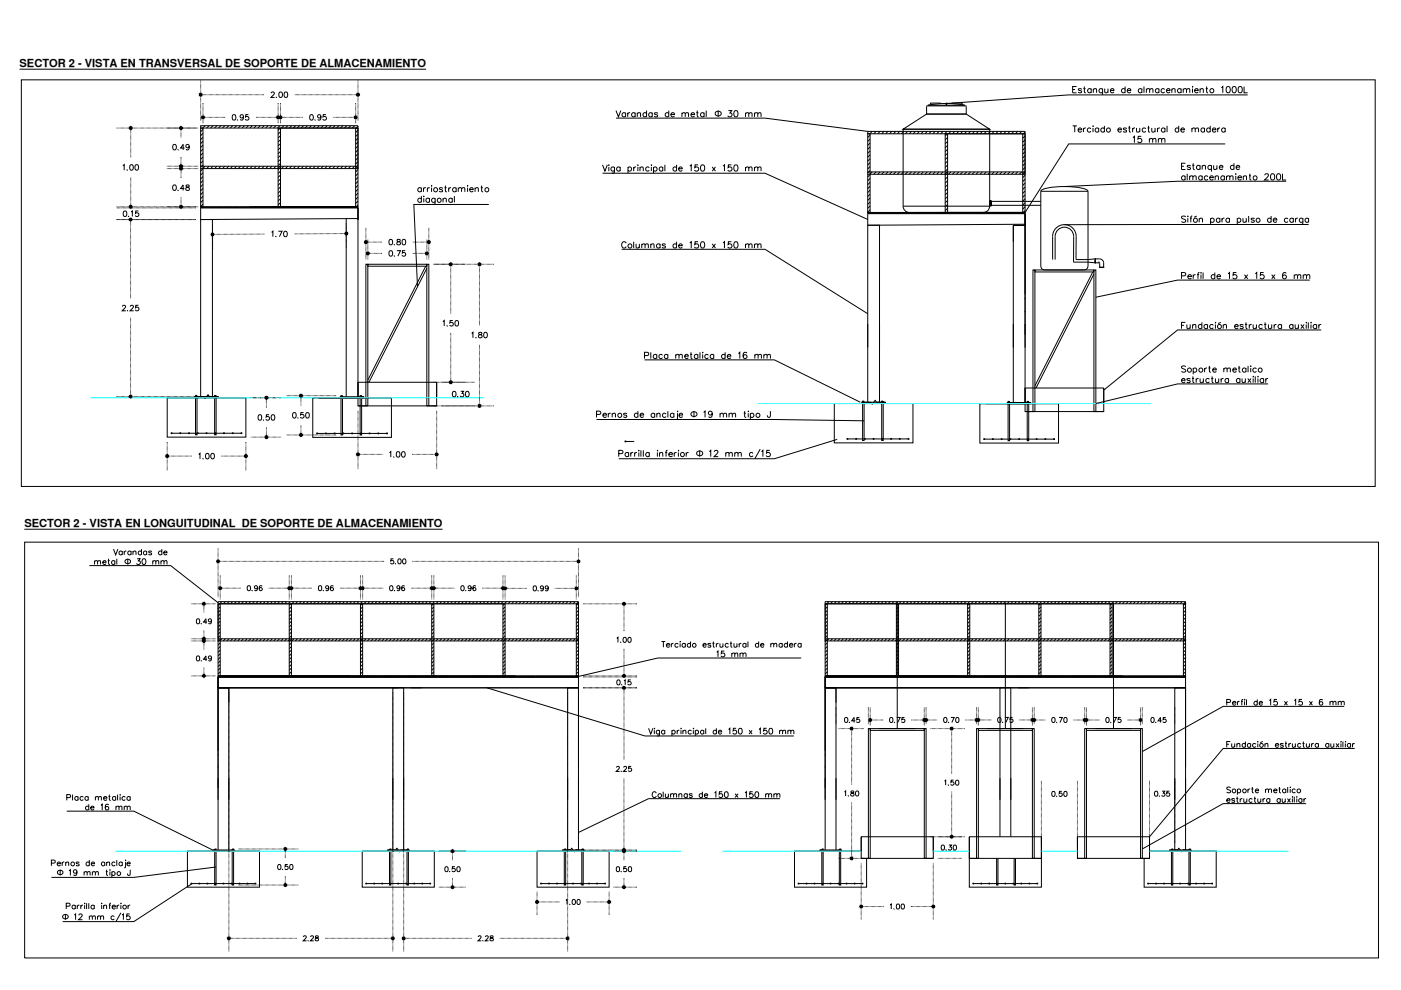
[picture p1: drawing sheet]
<svg xmlns="http://www.w3.org/2000/svg" width="297mm" height="210mm" viewBox="0 0 297 210" stroke-linecap="round" stroke-linejoin="round" font-family="sans-serif">
<defs><g id="words">
<text font-size="5.3" x="224.7" y="49">Sifón para pulso de carga</text>
<g font-size="2.4">
<text x="4.1" y="14.2">SECTOR 2 - VISTA EN TRANSVERSAL DE SOPORTE DE ALMACENAMIENTO</text>
<text x="5.2" y="111.7">SECTOR 2 - VISTA EN LONGUITUDINAL DE SOPORTE DE ALMACENAMIENTO</text>
</g>
</g></defs>
<!-- layer: .C - Detalles General -->
<g fill="none" stroke="#000" stroke-width=".21">
<path d="M42.5 26.7h33.4v.4h-33.4zM42.5 27.1h.5v16.7h-.5zM42.5 35.2h33.4M42.7 26.7l-.2 .1M42.7 35.2l-.2 .2M43 27.4l-.5 .5M43 28.3l-.5 .5M43 29.1l-.5 .5M43 29.9l-.5 .5M43 30.8l-.5 .5M43 31.6l-.5 .5M43 32.4l-.5 .5"/>
<path d="M43 33.3l-.5 .5M43 34.1l-.5 .5M43 34.9l-.5 .5M43 35.8l-.5 .5M43 36.6l-.5 .5M43 37.4l-.5 .5M43 38.3l-.5 .5M43 39.1l-.5 .5M43 39.9l-.5 .5M43.5 26.7l-.5 .4M43.5 35.2l-.5 .5M44.3 26.7l-.5 .4"/>
<path d="M44.3 35.2l-.5 .5M45.2 26.7l-.5 .4M45.2 35.2l-.5 .5M46 26.7l-.5 .4M46 35.2l-.5 .5M46.8 26.7l-.5 .4M46.8 35.2l-.5 .5M47.7 26.7l-.5 .4M47.7 35.2l-.5 .5M48.5 26.7l-.5 .4M48.5 35.2l-.5 .5M49.3 26.7l-.5 .4"/>
<path d="M49.3 35.2l-.5 .5M50.2 26.7l-.5 .4M50.2 35.2l-.5 .5M51 26.7l-.5 .4M51 35.2l-.5 .5M51.8 35.2l-.5 .5M51.8 26.7l-.5 .4M52.7 26.7l-.5 .4M52.7 35.2l-.5 .5M53.5 26.7l-.5 .4M53.5 35.2l-.5 .5M54.3 26.7l-.5 .4"/>
<path d="M54.3 35.2l-.5 .5M55.2 26.7l-.5 .4M55.2 35.2l-.5 .5M56 35.2l-.5 .5M56 26.7l-.5 .4M56.8 26.7l-.5 .4M56.8 35.2l-.5 .5M57.7 26.7l-.5 .4M57.7 35.2l-.5 .5M58.5 26.7l-.5 .4M58.5 35.2l-.5 .5M59 27.1h.5v16.7h-.5z"/>
<path d="M59.3 35.2l-.5 .5M59.3 26.7l-.5 .4M59.5 32.9l-.5 .5M59.5 36.3l-.5 .5M59.5 27.9l-.5 .5M59.5 28.8l-.5 .5M59.5 29.6l-.5 .5M59.5 30.4l-.5 .5M59.5 31.3l-.5 .5M59.5 32.1l-.5 .5M59.5 33.8l-.5 .5M59.5 34.6l-.5 .5"/>
<path d="M59.5 35.4l-.5 .5M59.5 37.1l-.5 .5M59.5 37.9l-.5 .5M59.5 38.8l-.5 .5M59.5 39.6l-.5 .5M60.2 26.7l-.5 .4M60.2 35.2l-.5 .5M61 26.7l-.5 .4M61 35.2l-.5 .5M61.8 26.7l-.5 .4M61.8 35.2l-.5 .5M62.7 35.2l-.5 .5"/>
<path d="M62.7 26.7l-.5 .4M63.5 26.7l-.5 .4M63.5 35.2l-.5 .5M64.3 35.2l-.5 .5M64.3 26.7l-.5 .4M65.2 26.7l-.5 .4M65.2 35.2l-.5 .5M66 26.7l-.5 .4M66 35.2l-.5 .5M66.8 26.7l-.5 .4M66.8 35.2l-.5 .5M67.7 26.7l-.5 .4"/>
<path d="M67.7 35.2l-.5 .5M68.5 26.7l-.5 .4M68.5 35.2l-.5 .5M69.3 26.7l-.5 .4M69.3 35.2l-.5 .5M70.2 26.7l-.5 .4M70.2 35.2l-.5 .5M71 26.7l-.5 .4M71 35.2l-.5 .5M71.8 26.7l-.5 .4M71.8 35.2l-.5 .5M72.7 26.7l-.5 .4"/>
<path d="M72.7 35.2l-.5 .5M73.5 26.7l-.5 .4M73.5 35.2l-.5 .5M74.4 26.7l-.6 .4M74.4 35.2l-.6 .5M75.2 26.7l-.5 .4M75.2 35.2l-.5 .5M75.4 27.1h.5v16.7h-.5zM75.4 27.1h-16l-.4 .5M75.9 35.2v.5h-33.4M75.9 27.1v8.1M75.9 26.8l-.5 .5"/>
<path d="M75.9 31.8l-.5 .5M75.9 35.9l-.5 .5M75.9 37.6l-.5 .5M75.9 27.6l-.5 .5M75.9 28.4l-.5 .5M75.9 29.3l-.5 .5M75.9 30.1l-.5 .5M75.9 30.9l-.5 .5M75.9 32.6l-.5 .5M75.9 33.4l-.5 .5M75.9 34.3l-.5 .5M75.9 35.1l-.5 .5"/>
<path d="M75.9 36.8l-.5 .5M75.9 38.4l-.5 .6M75.9 39.3l-.5 .5M75.9 35.4l-.4 .3M184 27.9h33.3v.5h-33.3zM184 28.4h.5v16.6h-.5zM184 36.5h33.3M184.1 36.5l-.1 .1M184.1 27.9l-.1 .1M184.5 32l-.5 .5M184.5 36.2l-.5 .5M184.5 35.3l-.5 .5"/>
<path d="M184.5 28.6l-.5 .6M184.5 29.5l-.5 .5M184.5 30.3l-.5 .5M184.5 31.2l-.5 .4M184.5 32.8l-.5 .5M184.5 33.6l-.5 .6M184.5 34.5l-.5 .5M184.5 37l-.5 .5M184.5 37.8l-.5 .5M184.5 38.7l-.5 .5M184.5 39.5l-.5 .5M184.9 27.9l-.5 .5"/>
<path d="M184.9 36.5l-.5 .4M185.8 27.9l-.5 .5M185.8 36.5l-.5 .4M186.6 27.9l-.5 .5M186.6 36.5l-.5 .4M187.4 27.9l-.5 .5M187.4 36.5l-.5 .4M188.3 27.9l-.5 .5M188.3 36.5l-.5 .4M189.1 27.9l-.5 .5M189.1 36.5l-.5 .4M189.9 36.5l-.5 .4"/>
<path d="M189.9 27.9l-.5 .5M190.8 36.5l-.5 .4M190.8 27.9l-.5 .5M191.6 36.5l-.5 .4M191.6 27.9l-.5 .5M192.4 27.9l-.5 .5M192.4 36.5l-.5 .4M193.3 27.9l-.5 .5M193.3 36.5l-.5 .4M194.1 27.9l-.5 .5M194.1 36.5l-.5 .4M194.9 36.5l-.5 .4"/>
<path d="M194.9 27.9l-.5 .5M195.8 36.5l-.5 .4M195.8 27.9l-.5 .5M196.6 27.9l-.5 .5M196.6 36.5l-.5 .4M197.4 27.9l-.5 .5M197.4 36.5l-.5 .4M198.3 27.9l-.5 .5M198.3 36.5l-.5 .4M199.1 36.5l-.5 .4M199.1 27.9l-.5 .5M199.9 27.9l-.5 .5"/>
<path d="M199.9 36.5l-.5 .4M200.4 28.4h.5v16.6h-.5zM200.8 36.5l-.5 .4M200.8 27.9l-.5 .5M200.9 35.8l-.5 .5M200.9 39.2l-.5 .5M200.9 29.2l-.5 .4M200.9 30l-.5 .5M200.9 30.8l-.5 .5M200.9 31.6l-.5 .5M200.9 32.5l-.5 .5M200.9 33.3l-.5 .5"/>
<path d="M200.9 34.2l-.5 .5M200.9 35l-.5 .5M200.9 36.7l-.5 .5M200.9 37.5l-.5 .5M200.9 38.3l-.5 .5M200.9 40l-.5 .5M201.6 27.9l-.5 .5M201.6 36.5l-.5 .4M202.4 27.9l-.5 .5M202.4 36.5l-.5 .4M203.3 27.9l-.5 .5M203.3 36.5l-.5 .4"/>
<path d="M204.1 36.5l-.5 .4M204.1 27.9l-.5 .5M204.9 27.9l-.5 .5M204.9 36.5l-.5 .4M205.8 27.9l-.5 .5M205.8 36.5l-.5 .4M206.6 27.9l-.5 .5M206.6 36.5l-.5 .4M207.4 36.5l-.5 .4M207.4 27.9l-.5 .5M208.3 27.9l-.5 .5M208.3 36.5l-.5 .4"/>
<path d="M209.1 27.9l-.5 .5M209.1 36.5l-.5 .4M209.9 27.9l-.4 .5M209.9 36.5l-.4 .4M210.8 27.9l-.5 .5M210.8 36.5l-.5 .4M211.6 36.5l-.5 .4M211.6 27.9l-.5 .5M212.4 27.9l-.5 .5M212.4 36.5l-.5 .4M213.3 27.9l-.5 .5M213.3 36.5l-.5 .4"/>
<path d="M214.1 27.9l-.5 .5M214.1 36.5l-.5 .4M215 27.9l-.6 .5M215 36.5l-.6 .4M215.8 27.9l-.5 .5M215.8 36.5l-.5 .4M216.6 27.9l-.5 .5M216.6 36.5l-.5 .4M216.8 28.4h.5v16.6h-.5zM216.8 28.4h-15.9l-.5 .4M217.3 36.5v.4h-33.3M217.3 29.6l-.5 .5"/>
<path d="M217.3 38l-.5 .5M217.3 38.8l-.5 .5M217.3 34.7l-.5 .5M217.3 31.3l-.5 .5M217.3 32.2l-.5 .5M217.3 28.4v8.1M217.3 35.5l-.5 .5M217.3 28l-.5 .5M217.3 28.8l-.5 .5M217.3 30.5l-.5 .5M217.3 33l-.5 .5M217.3 33.8l-.5 .5"/>
<path d="M217.3 36.3l-.5 .5M217.3 37.2l-.5 .5M217.3 39.7l-.5 .5M217.3 36.6l-.3 .3M42.5 43.8h33.4v40.6h-8.3M42.5 43.8v2.7l33.4-.2M42.6 43.8l-.1 .1M42.7 44l.1 .1M43 43.8v.1M43 40.8l-.5 .5M43 41.6l-.5 .5M43 42.5l-.5 .5"/>
<path d="M43 43.3l-.5 .5M43 43.8l-.1 .2M43.2 44l.1 .1M43.5 43.8v.1M43.5 43.8l-.1 .2M43.6 44l.1 .1M44 43.8v.1M44 43.8l-.1 .2M44.1 44l.1 .1M44.2 43.8l.3 .3 .2-.2M44.2 43.9l-.2 .2-.3-.2-.2 .2-.2-.2-.3 .2-.2-.2-.2 .2h33.3M44.5 43.8v.1"/>
<path d="M44.5 43.8l-.1 .2M44.6 44l.1 .1M44.7 43.8l.3 .3 .2-.2M44.9 43.8l.1 .1M45 43.8l-.2 .2M45.1 44l.1 .1M45.2 43.8l.2 .3 .3-.2M45.4 43.8v.1M45.5 43.8l-.2 .2M45.5 44l.2 .1M45.7 43.8l.2 .3 .3-.2M45.9 43.8v.1"/>
<path d="M45.9 43.8l-.1 .2M46 44l.1 .1M46.1 43.8l.3 .3 .2-.2M46.4 43.8v.1M46.4 43.8l-.1 .2M46.5 44l.1 .1M46.6 43.8l.3 .3 .2-.2M46.8 43.8l.1 .1M46.9 43.8l-.2 .2M47 44l.1 .1M47.1 43.8l.3 .3 .2-.2M47.3 43.8v.1"/>
<path d="M47.4 43.8l-.2 .2M47.5 44l.1 .1M47.6 43.8l.2 .3 .3-.2M47.8 43.8v.1M47.8 43.8l-.1 .2M47.9 44l.2 .1M48 43.8l.3 .3 .2-.2 .3 .2M48.3 43.8v.1M48.3 43.8l-.1 .2M48.4 44l.1 .1M48.8 43.8v.1M48.8 44.1l.2-.2 .3 .2"/>
<path d="M48.8 43.8l-.1 .2M48.9 44l.1 .1M49.3 43.8v.1M49.3 44.1l.2-.2 .2 .2M49.3 43.8l-.2 .2M49.4 44l.1 .1M49.7 43.8l-.1 .2M49.7 44.1l.3-.2 .2 .2M49.9 44l.1 .1M50.2 43.8l-.1 .2M50.2 44.1l.3-.2 .2 .2M50.3 44l.2 .1"/>
<path d="M50.7 43.8l-.1 .2M50.7 44.1l.2-.2 .3 .2 .2-.2 .3 .2 .2-.2 .2 .2M50.8 44l.1 .1M51.2 43.8l-.1 .2M51.3 44l.1 .1M51.6 43.8l-.1 .2M51.8 44l.1 .1M52.1 43.8l-.1 .2M52.3 44l.1 .1M52.6 43.8l-.1 .2M52.7 44l.1 .1M53.1 43.8l-.1 .2"/>
<path d="M53.2 44l.1 .1M53.6 43.8l-.1 .2M53.7 44l.1 .1M54 43.8l.1 .1M54.1 43.8l-.2 .2M54.2 44l.1 .1M54.5 43.8v.1M54.6 43.8l-.2 .2M54.7 44l.1 .1M55 43.8v.1M55 43.8l-.1 .2M55.1 44l.2 .1"/>
<path d="M55.5 43.8v.1M55.5 43.8l-.1 .2M55.6 44l.1 .1M55.7 43.8l.3 .3 .2-.2M55.7 43.9l-.2 .2-.2-.2-.3 .2-.2-.2-.3 .2-.2-.2-.2 .2-.3-.2-.2 .2-.3-.2-.2 .2-.2-.2-.3 .2-.2-.2-.2 .2M56 43.8v.1M56 43.8l-.1 .2M56.1 44l.1 .1M56.2 43.8l.3 .3 .2-.2M56.4 43.8l.1 .1M56.5 43.8l-.2 .2M56.6 44l.1 .1"/>
<path d="M56.7 43.8l.2 .3 .3-.2M56.9 43.8v.1M57 43.8l-.2 .2M57.1 44l.1 .1M57.2 43.8l.2 .3 .3-.2M57.4 43.8v.1M57.4 43.8l-.1 .2M57.5 44l.1 .1M57.6 43.8l.3 .3 .2-.2 .3 .2 .2-.2M57.9 43.8v.1M57.9 43.8l-.1 .2M58 44l.1 .1"/>
<path d="M58.4 43.8v.1M58.4 43.8l-.2 .2M58.5 44l.1 .1M58.6 43.8l.3 .3 .2-.2M58.8 43.8l.1 .1M58.9 43.8l-.2 .2M59 44l.1 .1M59.1 43.8l.2 .3 .3-.2M59.3 43.8v.1M59.3 43.8l-.1 .2M59.5 44l.1 .1M59.5 40.5l-.5 .5"/>
<path d="M59.5 41.3l-.5 .5M59.5 42.1l-.5 .5M59.5 43l-.5 .4M59.5 43.8h-.1M59.5 43.8l.3 .3 .2-.2 .3 .2M59.8 43.8v.1M59.8 43.8l-.1 .2M59.9 44l.1 .1M60.3 43.8v.1M60.3 44.1l.2-.2 .3 .2M60.3 43.8l-.1 .2M60.4 44l.1 .1"/>
<path d="M60.8 43.8v.1M60.8 44.1l.2-.2 .2 .2M60.8 43.8l-.2 .2M60.9 44l.1 .1M61.2 43.8l-.1 .2M61.3 44.1l.2-.2 .2 .2M61.4 44l.1 .1M61.7 43.8l-.1 .2M61.7 44.1l.3-.2 .2 .2M61.8 44l.2 .1M62.2 43.8l-.1 .2M62.3 44l.1 .1"/>
<path d="M62.7 43.8l-.1 .2M62.8 44l.1 .1M63.1 43.8l-.1 .2M63.3 44l.1 .1M63.6 43.8l-.1 .2M63.8 44l.1 .1M64.1 43.8v.1M64.1 43.8l-.1 .2M64.2 44l.2 .1M64.6 43.8v.1M64.6 43.8l-.1 .2M64.7 44l.1 .1"/>
<path d="M65.1 43.8l-.1 .2M65.2 44l.1 .1M65.5 43.8l.1 .1M65.6 43.8l-.2 .2M65.7 44l.1 .1M66 43.8v.1M66.1 43.8l-.2 .2M66.2 44l.1 .1M66.5 43.8v.1M66.5 43.8l-.1 .2M66.6 44l.2 .1M67 43.8v.1"/>
<path d="M67 43.8l-.1 .2M67.1 44l.1 .1M67.2 43.8l.3 .3 .2-.2M67.2 43.9l-.2 .2-.2-.2-.3 .2-.2-.2-.3 .2-.2-.2-.2 .2-.3-.2-.2 .2-.3-.2-.2 .2-.2-.2-.3 .2-.2-.2-.3 .2-.2-.2-.2 .2-.3-.2-.2 .2-.3-.2-.2 .2M67.5 43.8v.1M67.5 43.8l-.1 .2M67.6 44l.1 .1M67.7 43.8l.3 .3 .2-.2M67.9 43.8l.1 .1M68 43.8l-.2 .2M68.1 44l.1 .1M68.2 43.8l.2 .3 .3-.2"/>
<path d="M68.4 43.8v.1M68.5 43.8l-.2 .2M68.6 44l.1 .1M68.7 43.8l.2 .3 .3-.2M68.9 43.8v.1M68.9 43.8l-.1 .2M69 44l.1 .1M69.1 43.8l.3 .3 .2-.2 .3 .2 .2-.2 .2 .2M69.4 43.8v.1M69.4 43.8l-.1 .2M69.5 44l.1 .1M69.9 43.8v.1"/>
<path d="M69.9 43.8l-.1 .2M70 44l.1 .1M70.3 43.8l.1 .1M70.4 44.1l.2-.2 .2 .2M70.4 43.8l-.2 .2M70.5 44l.1 .1M70.8 43.8v.1M70.8 44.1l.3-.2 .2 .2 .3-.2 .2 .2M70.9 43.8l-.2 .2M71 44l.1 .1M71.3 43.8v.1M71.3 43.8l-.1 .2"/>
<path d="M71.4 44l.2 .1M71.8 43.8v.1M71.8 44.1l.2-.2 .3 .2M71.8 43.8l-.1 .2M71.9 44l.1 .1M72.3 43.8v.1M72.3 44.1l.2-.2 .2 .2M72.3 43.8l-.1 .2M72.4 44l.1 .1M72.7 43.8l-.1 .2M72.8 44.1l.2-.2 .2 .2M72.9 44l.1 .1"/>
<path d="M73.2 43.8l-.1 .2M73.2 44.1l.3-.2 .2 .2M73.3 44l.2 .1M73.4 46.3v37.8M73.7 43.8l-.1 .2M73.8 44l.1 .1M74.2 43.8l-.1 .2M74.3 44l.1 .1M74.7 43.8l-.2 .2M74.8 44l.1 .1M75.1 43.8l-.1 .2M75.3 44l.1 .1"/>
<path d="M75.6 43.8v.1M75.6 43.8l-.1 .2M75.8 44l.1 .1M75.9 41l-.5 .4M75.9 43.9l-.3 .2-.2-.2-.3 .2-.2-.2-.2 .2-.3-.2-.2 .2-.2-.2-.3 .2M75.9 42.6l-.5 .5M75.9 40.1l-.5 .5M75.9 41.8l-.5 .5M75.9 43.4l-.4 .4M77.6 56h.4v30.1h-.4zM78 56h12.5v.4h-12.5zM90.3 56.4l-12.3 24.2"/>
<path d="M90.5 56h.4v30.1h-.4zM90.5 56.9l-12.3 24.2M184 45v2.8l33.3-.3M184 45v.1M184 45h33.3M184.1 45.2l.1 .1M184.2 45l.3 .3 .2-.2M184.2 45.1l-.2 .2h33.3M184.5 45v.1M184.5 44.5l-.5 .5M184.5 40.3l-.5 .5M184.5 41.2l-.5 .5"/>
<path d="M184.5 42l-.5 .5M184.5 42.8l-.5 .5M184.5 43.7l-.5 .5M184.5 45l-.2 .2M184.6 45.2l.1 .1M184.7 45l.3 .3 .2-.2 .2 .2M184.9 45l.1 .1M185 45l-.2 .2M185.1 45.2l.1 .1M185.4 45v.1M185.4 45l-.1 .2M185.5 45.2l.2 .1"/>
<path d="M185.9 45v.1M185.9 45l-.1 .2M186 45.2l.1 .1M186.1 45l.3 .3 .2-.2 .3 .2 .2-.2 .2 .2M186.1 45.1l-.2 .2-.2-.2-.3 .2M186.4 45v.1M186.4 45l-.1 .2M186.5 45.2l.1 .1M186.8 45l.1 .1M186.9 45l-.2 .2M187 45.2l.1 .1M187.3 45v.1"/>
<path d="M187.4 45.3l.2-.2 .2 .2M187.4 45l-.2 .2M187.5 45.2l.1 .1M187.8 45v.1M187.8 45.3l.3-.2 .2 .2M187.8 45l-.1 .2M187.9 45.2l.2 .1M188.3 45l-.1 .2M188.3 45.3l.2-.2 .3 .2M188.4 45.2l.1 .1M188.8 45l-.1 .2M188.9 45.2l.1 .1"/>
<path d="M189.2 45l-.1 .2M189.4 45.2l.1 .1M189.7 45l-.1 .2M189.9 45.2l.1 .1M190.2 45l-.1 .2M190.3 45.2l.2 .1M190.7 45v.1M190.7 45l-.1 .2M190.8 45.2l.1 .1M191.2 45v.1M191.2 45l-.1 .2M191.3 45.2l.1 .1"/>
<path d="M191.6 45l.1 .1M191.7 45l-.2 .2M191.8 45.2l.1 .1M192.1 45l-.1 .2M192.3 45.2l.1 .1M192.6 45v.1M192.6 45l-.1 .2M192.7 45.2l.1 .1M193.1 45v.1M193.1 45l-.1 .2M193.2 45.2l.1 .1M193.6 45v.1"/>
<path d="M193.6 45l-.1 .2M193.7 45.2l.1 .1M193.8 45l.3 .3 .2-.2M193.8 45.1l-.2 .2-.3-.2-.2 .2-.2-.2-.3 .2-.2-.2-.3 .2-.2-.2-.2 .2-.3-.2-.2 .2-.3-.2-.2 .2-.2-.2-.3 .2-.2-.2-.3 .2-.2-.2-.2 .2-.3-.2-.2 .2M194 45l.1 .1M194.1 45l-.2 .2M194.2 45.2l.1 .1M194.3 45l.2 .3 .3-.2M194.5 45v.1M194.5 45l-.1 .2M194.7 45.2l.1 .1M194.8 45l.2 .3 .2-.2"/>
<path d="M195 45v.1M195 45l-.1 .2M195.1 45.2l.1 .1M195.2 45l.3 .3 .2-.2M195.5 45v.1M195.5 45l-.1 .2M195.6 45.2l.1 .1M195.7 45l.3 .3 .2-.2M196 45v.1M196 45l-.1 .2M196.1 45.2l.1 .1M196.2 45l.3 .3 .2-.2 .2 .2"/>
<path d="M196.4 45l.1 .1M196.5 45l-.2 .2M196.6 45.2l.1 .1M196.9 45v.1M196.9 45.3l.3-.2 .2 .2M197 45l-.2 .2M197 45.2l.2 .1M197.4 45v.1M197.4 45.3l.3-.2 .2 .2M197.4 45l-.1 .2M197.5 45.2l.1 .1M197.9 45l-.1 .2"/>
<path d="M197.9 45.3l.2-.2 .3 .2M198 45.2l.1 .1M198.3 45l-.1 .2M198.4 45.3l.2-.2 .2 .2M198.5 45.2l.1 .1M198.8 45v.1M198.9 45.3l.2-.2 .2 .2M198.9 45l-.2 .2M199 45.2l.1 .1M199.3 45v.1M199.3 45.3l.3-.2 .2 .2M199.3 45l-.1 .2"/>
<path d="M199.4 45.2l.2 .1M199.8 45l-.1 .2M199.8 45.3l.2-.2 .3 .2M199.9 45.2l.1 .1M200.3 45l-.1 .2M200.4 45.2l.1 .1M200.8 45l-.2 .2M200.9 45.2l.1 .1M200.9 44.2l-.5 .5M200.9 40.8l-.5 .5M200.9 41.7l-.5 .5M200.9 42.5l-.5 .5"/>
<path d="M200.9 43.3l-.5 .5M200.9 45h.1M201.2 45l-.1 .2M201.4 45.2l.1 .1M201.7 45l-.1 .2M201.8 45.2l.2 .1M202.2 45v.1M202.2 45l-.1 .2M202.3 45.2l.1 .1M202.7 45v.1M202.7 45l-.1 .2M202.8 45.2l.1 .1"/>
<path d="M203.1 45l.1 .1M203.2 45l-.2 .2M203.3 45.2l.1 .1M203.6 45v.1M203.7 45l-.2 .2M203.8 45.2l.1 .1M203.9 45l.2 .3 .3-.2M203.9 45.1l-.2 .2-.3-.3-.2 .3-.3-.3-.2 .3-.3-.3-.2 .3-.3-.3-.2 .3-.2-.3-.3 .3-.2-.3-.2 .3-.3-.3-.2 .3M204.1 45v.1M204.1 45l-.1 .2M204.2 45.2l.2 .1M204.3 45l.3 .3 .2-.2 .3 .2 .2-.2"/>
<path d="M204.6 45v.1M204.6 45l-.1 .2M204.7 45.2l.1 .1M205.1 45v.1M205.1 45l-.1 .2M205.2 45.2l.1 .1M205.3 45l.3 .3 .2-.2M205.5 45l.1 .1M205.6 45l-.2 .2M205.7 45.2l.1 .1M205.8 45l.2 .3 .3-.2M206 45v.1"/>
<path d="M206.1 45l-.2 .2M206.2 45.2l.1 .1M206.3 45l.2 .3 .3-.2M206.5 45v.1M206.5 45l-.1 .2M206.6 45.2l.2 .1M206.7 45l.3 .3 .2-.2M207 45v.1M207 45l-.1 .2M207.1 45.2l.1 .1M207.2 45l.3 .3 .2-.2M207.5 45v.1"/>
<path d="M207.5 45l-.1 .2M207.6 45.2l.1 .1M207.7 45l.3 .3 .2-.2 .2 .2M207.9 45l.1 .1M208 45l-.2 .2M208.1 45.2l.1 .1M208.4 45v.1M208.4 45.3l.3-.2 .2 .2M208.5 45l-.2 .2M208.6 45.2l.1 .1M208.9 45v.1M208.9 45.3l.3-.2 .2 .2"/>
<path d="M208.9 45l-.1 .2M209 45.2l.1 .1M209.4 45l-.1 .2M209.4 45.3l.2-.2 .3 .2M209.5 45.2l.1 .1M209.9 45l-.2 .2M209.9 45.3l.2-.2 .2 .2M210 45.2l.1 .1M210.1 42.7h10.6M210.1 43.5h10.6M210.2 42.7v.8M210.3 45l-.1 .2"/>
<path d="M210.4 45.3l.2-.2 .2 .2 .3-.2 .2 .2M210.5 45.2l.1 .1M210.8 45l-.1 .2M211 45.2l.1 .1M211.3 45l-.1 .2M211.3 45.3l.2-.2 .3 .2M211.4 45.2l.1 .1M211.8 45l-.1 .2M211.9 45.2l.1 .1M212.3 45l-.2 .2M212.4 45.2l.1 .1M212.7 45l-.1 .2"/>
<path d="M212.9 45.2l.1 .1M213.2 45l-.1 .2M213.3 45.2l.2 .1M213.7 45v.1M213.7 45l-.1 .2M213.8 45.2l.1 .1M214.2 45v.1M214.2 45l-.1 .2M214.3 45.2l.1 .1M214.6 45l.1 .1M214.7 45l-.2 .2M214.8 45.2l.1 .1"/>
<path d="M214.8 47.8h2.5M214.8 47.8v37.5M215.1 45v.1M215.2 45l-.2 .2M215.3 45.2l.1 .1M215.4 45l.2 .3 .3-.2M215.4 45.1l-.3 .2-.2-.2-.2 .2-.3-.2-.2 .2-.3-.2-.2 .2-.2-.2-.3 .2-.2-.2-.3 .2-.2-.2-.2 .2-.3-.2-.2 .2M215.6 45v.1M215.6 45l-.1 .2M215.7 45.2l.2 .1M215.8 45l.3 .3 .2-.2M216.1 45v.1"/>
<path d="M216.1 45l-.1 .2M216.2 45.2l.1 .1M216.3 45l.3 .3 .2-.2M216.6 45v.1M216.6 45l-.1 .2M216.7 45.2l.1 .1M216.8 45l.3 .3 .2-.2M217.1 45v.1M217.1 45l-.2 .2M217.2 45.2l.1 .1M217.3 45v.1M217.3 45.3v2.5h-2.5"/>
<path d="M217.3 43.8l-.5 .5M217.3 45v40.6h-8.3M217.3 40.5l-.5 .5M217.3 41.3l-.5 .5M217.3 42.2l-.5 .5M217.3 43l-.5 .5M217.3 44.7l-.3 .3M219 57.2h.4v30.1h-.4zM219.4 57.2h12.5v.5h-12.5zM220.7 40.6v15.8l.1 .4 .3 .3 .4 .1h8.3l.6-.2 .3-.6v-15.8M220.7 40.6h10M220.7 40.6a3.9 3.9 0 0 1 3-1 16.8 16.8 0 0 1 6.6 .6l.4 .4"/>
<path d="M223.2 50.1v4.9M223.7 50.1v4.9M227.6 50.1v5.5l4.6 .1M228.2 50.1l-.1 4.9 4.1-.1M231.7 57.7l-12.3 24.1M231.9 57.2h.4v30.1h-.4zM231.9 58.1l-12.2 24.2M184 68.7v5M186.5 68.7v5M35.5 84.3h16.6v8.4h-16.6zM36.4 91.9h14.9M41.3 84.1h5v.2h-5z"/>
<path d="M41.3 84.1h.6M41.5 83.8h.3v8.4h-.3zM42 84.1h1.2l.3 .4 .6-.8 .3 .4h1.3M42.5 84.1v-37.6h2.5v37.6M45.5 83.8h.3v8.4h-.3zM45.7 84.1h.6M66.3 84.4h16.7v8.3h-16.7zM67.2 91.9h15M72.1 84.1h5v.3h-5zM72.1 84.1h.7M72.3 83.9h.3v8.3h-.3zM75.9 81.1h16.7v5h-16.7z"/>
<path d="M75.9 86.1h1.7M76.4 83.9h.3v8.3h-.3zM76.5 84.1h.6M78 81.1h.1M90.9 86.1h1.7M92.6 81.1v3.3M132.6 93.6h1.9M176.9 85.6h16.7v8.3h-16.7zM179.7 93.1h13M182.7 85.3h5v.3h-5zM182.7 85.3h.7M182.9 85.1h.3v8.3h-.3z"/>
<path d="M183.5 85.3h1.1l.3 .4 .6-.8 .4 .4h1.8M184 85.3v-37.5h2.5v37.5M186.9 85.1h.4v8.3h-.4zM207.7 85.6h16.7v8.3h-16.7zM208.7 93.1h14.9M213.6 85.3h5v.3h-5zM213.6 85.3h.6M213.7 85.1h.4v8.3h-.4zM217.3 82.3h16.7v5h-16.7zM217.3 87.3h1.7M217.8 85.1h.3v8.3h-.3zM217.9 85.3h.7"/>
<path d="M219.4 82.3h.1M232.3 87.3h1.7M234 82.3v3.3M46.2 128h.5v15.3h-.5zM46.2 127.6v.4h76.4M46.2 135.4h76.4v.5h-76.4zM46.2 128v7.4M46.2 127.6h76.4M46.3 127.6h-.1M46.3 135.4l-.1 .1M46.7 128.7l-.5 .4M46.7 129.4l-.5 .5"/>
<path d="M46.7 130.2l-.5 .5M46.7 131l-.5 .4M46.7 131.7l-.5 .5M46.7 132.5l-.5 .4M46.7 133.2l-.5 .5M46.7 134l-.5 .5M46.7 134.8l-.5 .4M46.7 135.5l-.5 .5M46.7 136.3l-.5 .5M46.7 137.1l-.5 .4M46.7 137.8l-.5 .5M46.7 138.6l-.5 .5"/>
<path d="M46.7 139.4l-.5 .4M46.7 128h14.6M47 127.6l-.8 .8M47 135.4l-.4 .5M47.8 127.6l-.5 .4M47.8 135.4l-.5 .5M48.6 127.6l-.5 .4M48.6 135.4l-.5 .5M49.3 127.6l-.4 .4M49.3 135.4l-.4 .5M50.1 127.6l-.5 .4M50.1 135.4l-.5 .5"/>
<path d="M50.8 127.6l-.4 .4M50.8 135.4l-.4 .5M51.6 127.6l-.4 .4M51.6 135.4l-.4 .5M52.4 127.6l-.5 .4M52.4 135.4l-.5 .5M53.1 127.6l-.4 .4M53.1 135.4l-.4 .5M53.9 127.6l-.5 .4M53.9 135.4l-.5 .5M54.7 127.6l-.5 .4M54.7 135.4l-.5 .5"/>
<path d="M55.4 127.6l-.4 .4M55.4 135.4l-.4 .5M56.2 127.6l-.5 .4M56.2 135.4l-.5 .5M57 135.4l-.5 .5M57 127.6l-.5 .4M57.7 127.6l-.4 .4M57.7 135.4l-.4 .5M58.5 127.6l-.5 .4M58.5 135.4l-.5 .5M59.3 127.6l-.5 .4M59.3 135.4l-.5 .5"/>
<path d="M60 135.4l-.4 .5M60 127.6l-.4 .4M60.8 127.6l-.5 .4M60.8 135.4l-.5 .5M61.3 128h.5v15.3h-.5zM61.5 127.6l-.4 .4M61.5 135.4l-.4 .5M61.7 128l-.4 .4M61.8 134.8l-.5 .4M61.8 128.7l-.5 .4M61.8 129.4l-.5 .5M61.8 130.2l-.5 .5"/>
<path d="M61.8 131l-.5 .4M61.8 131.7l-.5 .5M61.8 132.5l-.5 .4M61.8 133.2l-.5 .5M61.8 134l-.5 .5M61.8 135.5l-.5 .5M61.8 136.3l-.5 .5M61.8 137.1l-.5 .4M61.8 137.8l-.5 .5M61.8 138.6l-.5 .5M61.8 139.4l-.5 .4M61.8 128h14.6"/>
<path d="M62.3 127.6l-.4 .4M62.3 135.4l-.4 .5M63.1 127.6l-.5 .4M63.1 135.4l-.5 .5M63.8 127.6l-.4 .4M63.8 135.4l-.4 .5M64.6 127.6l-.5 .4M64.6 135.4l-.5 .5M65.4 127.6l-.5 .4M65.4 135.4l-.5 .5M66.1 135.4l-.4 .5M66.1 127.6l-.4 .4"/>
<path d="M66.9 127.6l-.5 .4M66.9 135.4l-.5 .5M67.7 127.6l-.5 .4M67.7 135.4l-.5 .5M68.4 127.6l-.4 .4M68.4 135.4l-.4 .5M69.2 127.6l-.5 .4M69.2 135.4l-.5 .5M70 127.6l-.5 .4M70 135.4l-.5 .5M70.7 127.6l-.4 .4M70.7 135.4l-.4 .5"/>
<path d="M71.5 127.6l-.5 .4M71.5 135.4l-.5 .5M72.2 127.6l-.4 .4M72.2 135.4l-.4 .5M73 127.6l-.5 .4M73 135.4l-.5 .5M73.8 127.6l-.5 .4M73.8 135.4l-.5 .5M74.5 127.6l-.4 .4M74.5 135.4l-.4 .5M75.3 127.6l-.5 .4M75.3 135.4l-.5 .5"/>
<path d="M76.1 127.6l-.5 .4M76.1 135.4l-.5 .5M76.4 128h.5v15.3h-.5zM76.8 128l-.4 .4M76.8 127.6l-.4 .4M76.8 135.4l-.4 .5M76.9 128.7l-.5 .4M76.9 131.7l-.5 .5M76.9 139.4l-.5 .4M76.9 128h14.6M76.9 129.4l-.5 .5M76.9 130.2l-.5 .5"/>
<path d="M76.9 131l-.5 .4M76.9 132.5l-.5 .4M76.9 133.2l-.5 .5M76.9 134l-.5 .5M76.9 134.8l-.5 .4M76.9 135.5l-.5 .5M76.9 136.3l-.5 .5M76.9 137.1l-.5 .4M76.9 137.8l-.5 .5M76.9 138.6l-.5 .5M77.6 127.6l-.5 .4M77.6 135.4l-.5 .5"/>
<path d="M78.4 127.6l-.5 .4M78.4 135.4l-.5 .5M79.1 135.4l-.4 .5M79.1 127.6l-.4 .4M79.9 127.6l-.5 .4M79.9 135.4l-.5 .5M80.7 127.6l-.5 .4M80.7 135.4l-.5 .5M81.4 127.6l-.4 .4M81.4 135.4l-.4 .5M82.2 127.6l-.5 .4M82.2 135.4l-.5 .5"/>
<path d="M82.9 127.6l-.4 .4M82.9 135.4l-.4 .5M83.7 127.6l-.5 .4M83.7 135.4l-.5 .5M84.5 127.6l-.5 .4M84.5 135.4l-.5 .5M85.2 135.4l-.4 .5M85.2 127.6l-.4 .4M86 127.6l-.5 .4M86 135.4l-.5 .5M86.8 127.6l-.5 .4M86.8 135.4l-.5 .5"/>
<path d="M87.5 127.6l-.4 .4M87.5 135.4l-.4 .5M88.3 135.4l-.5 .5M88.3 127.6l-.5 .4M89.1 127.6l-.5 .4M89.1 135.4l-.5 .5M89.8 127.6l-.4 .4M89.8 135.4l-.4 .5M90.6 127.6l-.5 .4M90.6 135.4l-.5 .5M91.4 127.6l-.5 .4M91.4 135.4l-.5 .5"/>
<path d="M91.5 128h.5v15.3h-.5zM91.9 128l-.4 .4M92 132.5l-.5 .4M92 138.6l-.5 .5M92 134l-.5 .5M92 137.8l-.5 .5M92 128h14.6M92 128.7l-.5 .4M92 129.4l-.5 .5M92 130.2l-.5 .5M92 131l-.5 .4M92 131.7l-.5 .5"/>
<path d="M92 133.2l-.5 .5M92 134.8l-.5 .4M92 135.5l-.5 .5M92 136.3l-.5 .5M92 137.1l-.5 .4M92 139.4l-.5 .4M92.1 127.6l-.4 .4M92.1 135.4l-.4 .5M92.9 127.6l-.5 .4M92.9 135.4l-.5 .5M93.6 127.6l-.4 .4M93.6 135.4l-.4 .5"/>
<path d="M94.4 127.6l-.5 .4M94.4 135.4l-.5 .5M95.2 127.6l-.5 .4M95.2 135.4l-.5 .5M95.9 135.4l-.4 .5M95.9 127.6l-.4 .4M96.7 127.6l-.5 .4M96.7 135.4l-.5 .5M97.5 127.6l-.5 .4M97.5 135.4l-.5 .5M98.2 127.6l-.4 .4M98.2 135.4l-.4 .5"/>
<path d="M99 127.6l-.5 .4M99 135.4l-.5 .5M99.8 127.6l-.5 .4M99.8 135.4l-.5 .5M100.5 127.6l-.4 .4M100.5 135.4l-.4 .5M101.3 135.4l-.5 .5M101.3 127.6l-.5 .4M102.1 127.6l-.5 .4M102.1 135.4l-.5 .5M102.8 127.6l-.5 .4M102.8 135.4l-.5 .5"/>
<path d="M103.6 127.6l-.5 .4M103.6 135.4l-.5 .5M104.3 127.6l-.4 .4M104.3 135.4l-.4 .5M105.1 127.6l-.5 .4M105.1 135.4l-.5 .5M105.9 127.6l-.5 .4M105.9 135.4l-.5 .5M106.6 128h.5v15.3h-.5zM106.6 127.6l-.4 .4M106.6 135.4l-.4 .5M107.1 132.5l-.5 .4"/>
<path d="M107.1 134l-.5 .5M107.1 135.5l-.5 .5M107.1 138.6l-.5 .5M107.1 128.7l-.5 .4M107.1 136.3l-.5 .5M107.1 129.4l-.5 .5M107.1 130.2l-.5 .5M107.1 131l-.5 .4M107.1 131.7l-.5 .5M107.1 133.2l-.5 .5M107.1 134.8l-.5 .4M107.1 137.1l-.5 .4"/>
<path d="M107.1 137.8l-.5 .5M107.1 139.4l-.5 .4M107.4 127.6l-.8 .8M107.4 135.4l-.5 .5M108.2 127.6l-.5 .4M108.2 135.4l-.5 .5M108.9 127.6l-.4 .4M108.9 135.4l-.4 .5M109.7 127.6l-.5 .4M109.7 135.4l-.5 .5M110.5 127.6l-.5 .4M110.5 135.4l-.5 .5"/>
<path d="M111.2 135.4l-.4 .5M111.2 127.6l-.4 .4M112 127.6l-.5 .4M112 135.4l-.5 .5M112.7 127.6l-.4 .4M112.7 135.4l-.4 .5M113.5 127.6l-.5 .4M113.5 135.4l-.5 .5M114.3 127.6l-.5 .4M114.3 135.4l-.5 .5M115 127.6l-.4 .4M115 135.4l-.4 .5"/>
<path d="M115.8 127.6l-.5 .4M115.8 135.4l-.5 .5M116.6 127.6l-.5 .4M116.6 135.4l-.5 .5M117.3 127.6l-.4 .4M117.3 135.4l-.4 .5M118.1 127.6l-.5 .4M118.1 135.4l-.5 .5M118.9 127.6l-.5 .4M118.9 135.4l-.5 .5M119.6 127.6l-.4 .4M119.6 135.4l-.4 .5"/>
<path d="M120.4 135.4l-.5 .5M120.4 127.6l-.5 .4M121.2 127.6l-.5 .4M121.2 135.4l-.5 .5M121.9 127.6l-.4 .4M121.9 135.4l-.4 .5M122.2 128h.4v15.3h-.4zM122.5 128l-.3 .4M122.6 131l-.4 .4M122.6 132.5l-.4 .4M122.6 134l-.4 .5M122.6 139.4l-.4 .4"/>
<path d="M122.6 127.6v.7M122.6 127.6l-.4 .4M122.6 128.7l-.4 .4M122.6 129.4l-.4 .5M122.6 130.2l-.4 .5M122.6 131.7l-.4 .5M122.6 133.2l-.4 .5M122.6 134.8l-.4 .4M122.6 135.5l-.4 .5M122.6 136.3l-.4 .5M122.6 137.1l-.4 .4M122.6 137.8l-.4 .5"/>
<path d="M122.6 138.6l-.4 .5M122.6 135.5l-.4 .4M174.9 128h.5v15.3h-.5zM174.9 127.6v.4h76.5M174.9 135.4h76.5v.5h-76.5zM174.9 127.6h76.5M174.9 128v7.4M175 127.6h-.1M175 135.4l-.1 .1M175.4 128h14.7M175.4 128.7l-.5 .4M175.4 129.4l-.5 .5"/>
<path d="M175.4 130.2l-.5 .5M175.4 131l-.5 .4M175.4 131.7l-.5 .5M175.4 132.5l-.5 .4M175.4 133.2l-.5 .5M175.4 134l-.5 .5M175.4 134.8l-.5 .4M175.4 135.5l-.5 .5M175.4 136.3l-.5 .5M175.4 137.1l-.5 .4M175.4 137.8l-.5 .5M175.4 138.6l-.5 .5"/>
<path d="M175.4 139.4l-.5 .4M175.7 127.6l-.8 .8M175.7 135.4l-.4 .5M176.5 127.6l-.4 .4M176.5 135.4l-.4 .5M177.3 127.6l-.5 .4M177.3 135.4l-.5 .5M178 127.6l-.4 .4M178 135.4l-.4 .5M178.8 127.6l-.5 .4M178.8 135.4l-.5 .5M179.6 127.6l-.5 .4"/>
<path d="M179.6 135.4l-.5 .5M180.3 127.6l-.4 .4M180.3 135.4l-.4 .5M181.1 127.6l-.5 .4M181.1 135.4l-.5 .5M181.9 127.6l-.5 .4M181.9 135.4l-.5 .5M182.6 127.6l-.4 .4M182.6 135.4l-.4 .5M183.4 127.6l-.5 .4M183.4 135.4l-.5 .5M184.2 127.6l-.5 .4"/>
<path d="M184.2 135.4l-.5 .5M184.9 127.6l-.4 .4M184.9 135.4l-.4 .5M185.7 127.6l-.5 .4M185.7 135.4l-.5 .5M186.4 127.6l-.4 .4M186.4 135.4l-.4 .5M187.2 135.4l-.5 .5M187.2 127.6l-.5 .4M188 127.6l-.5 .4M188 135.4l-.5 .5M188.7 127.6l-.4 .4"/>
<path d="M188.7 135.4l-.4 .5M189.5 127.6l-.5 .4M189.5 135.4l-.5 .5M190.1 128h.4v15.3h-.4zM190.3 127.6l-.5 .4M190.3 135.4l-.5 .5M190.4 128l-.3 .4M190.5 128h14.7M190.5 131l-.4 .4M190.5 136.3l-.4 .5M190.5 139.4l-.4 .4M190.5 128.7l-.4 .4"/>
<path d="M190.5 129.4l-.4 .5M190.5 130.2l-.4 .5M190.5 131.7l-.4 .5M190.5 132.5l-.4 .4M190.5 133.2l-.4 .5M190.5 134l-.4 .5M190.5 134.8l-.4 .4M190.5 135.5l-.4 .5M190.5 137.1l-.4 .4M190.5 137.8l-.4 .5M190.5 138.6l-.4 .5M191 127.6l-.4 .4"/>
<path d="M191 135.4l-.4 .5M191.8 127.6l-.5 .4M191.8 135.4l-.5 .5M192.6 127.6l-.5 .4M192.6 135.4l-.5 .5M193.3 135.4l-.4 .5M193.3 127.6l-.4 .4M194.1 127.6l-.5 .4M194.1 135.4l-.5 .5M194.8 127.6l-.4 .4M194.8 135.4l-.4 .5M195.6 127.6l-.4 .4"/>
<path d="M195.6 135.4l-.4 .5M196.4 127.6l-.5 .4M196.4 135.4l-.5 .5M197.1 127.6l-.4 .4M197.1 135.4l-.4 .5M197.9 127.6l-.5 .4M197.9 135.4l-.5 .5M198.7 127.6l-.5 .4M198.7 135.4l-.5 .5M199.4 127.6l-.4 .4M199.4 135.4l-.4 .5M200.2 127.6l-.5 .4"/>
<path d="M200.2 135.4l-.5 .5M201 127.6l-.5 .4M201 135.4l-.5 .5M201.7 127.6l-.4 .4M201.7 135.4l-.4 .5M202.5 127.6l-.5 .4M202.5 135.4l-.5 .5M203.3 127.6l-.5 .4M203.3 135.4l-.5 .5M204 127.6l-.4 .4M204 135.4l-.4 .5M204.8 127.6l-.5 .4"/>
<path d="M204.8 135.4l-.5 .5M205.2 128h.4v15.3h-.4zM205.5 128l-.3 .4M205.5 127.6l-.4 .4M205.5 135.4l-.4 .5M205.6 128h14.6M205.6 134.8l-.4 .4M205.6 128.7l-.4 .4M205.6 129.4l-.4 .5M205.6 130.2l-.4 .5M205.6 131l-.4 .4M205.6 131.7l-.4 .5"/>
<path d="M205.6 132.5l-.4 .4M205.6 133.2l-.4 .5M205.6 134l-.4 .5M205.6 135.5l-.4 .5M205.6 136.3l-.4 .5M205.6 137.1l-.4 .4M205.6 137.8l-.4 .5M205.6 138.6l-.4 .5M205.6 139.4l-.4 .4M206.3 127.6l-.4 .4M206.3 135.4l-.4 .5M207.1 127.6l-.5 .4"/>
<path d="M207.1 135.4l-.5 .5M207.8 127.6l-.4 .4M207.8 135.4l-.4 .5M208.6 127.6l-.5 .4M208.6 135.4l-.5 .5M209.4 135.4l-.5 .5M209.4 127.6l-.5 .4M210.1 127.6l-.4 .4M210.1 135.4l-.4 .5M210.9 127.6l-.5 .4M210.9 135.4l-.5 .5M211.7 127.6l-.5 .4"/>
<path d="M211.7 135.4l-.5 .5M212.4 127.6l-.4 .4M212.4 135.4l-.4 .5M213.2 127.6l-.5 .4M213.2 135.4l-.5 .5M214 127.6l-.5 .4M214 135.4l-.5 .5M214.7 127.6l-.4 .4M214.7 135.4l-.4 .5M215.5 135.4l-.5 .5M215.5 127.6l-.5 .4M216.2 127.6l-.4 .4"/>
<path d="M216.2 135.4l-.4 .5M217 127.6l-.4 .4M217 135.4l-.4 .5M217.8 127.6l-.5 .4M217.8 135.4l-.5 .5M218.5 127.6l-.4 .4M218.5 135.4l-.4 .5M219.3 127.6l-.5 .4M219.3 135.4l-.5 .5M220.1 127.6l-.5 .4M220.1 135.4l-.5 .5M220.2 128h.5v15.3h-.5z"/>
<path d="M220.6 128l-.4 .4M220.7 128h14.6M220.7 137.1l-.5 .4M220.7 136.3l-.5 .5M220.7 128.7l-.5 .4M220.7 129.4l-.5 .5M220.7 130.2l-.5 .5M220.7 131l-.5 .4M220.7 131.7l-.5 .5M220.7 132.5l-.5 .4M220.7 133.2l-.5 .5M220.7 134l-.5 .5"/>
<path d="M220.7 134.8l-.5 .4M220.7 135.5l-.5 .5M220.7 137.8l-.5 .5M220.7 138.6l-.5 .5M220.7 139.4l-.5 .4M220.8 127.6l-.4 .4M220.8 135.4l-.4 .5M221.6 127.6l-.5 .4M221.6 135.4l-.5 .5M222.4 127.6l-.5 .4M222.4 135.4l-.5 .5M223.1 127.6l-.4 .4"/>
<path d="M223.1 135.4l-.4 .5M223.9 127.6l-.5 .4M223.9 135.4l-.5 .5M224.6 127.6l-.4 .4M224.6 135.4l-.4 .5M225.4 127.6l-.4 .4M225.4 135.4l-.4 .5M226.2 127.6l-.5 .4M226.2 135.4l-.5 .5M226.9 127.6l-.4 .4M226.9 135.4l-.4 .5M227.7 127.6l-.4 .4"/>
<path d="M227.7 135.4l-.4 .5M228.5 135.4l-.5 .5M228.5 127.6l-.5 .4M229.2 127.6l-.4 .4M229.2 135.4l-.4 .5M230 127.6l-.5 .4M230 135.4l-.5 .5M230.8 127.6l-.5 .4M230.8 135.4l-.5 .5M231.5 135.4l-.4 .5M231.5 127.6l-.4 .4M232.3 127.6l-.5 .4"/>
<path d="M232.3 135.4l-.5 .5M233.1 127.6l-.5 .4M233.1 135.4l-.5 .5M233.8 127.6l-.4 .4M233.8 135.4l-.4 .5M234.6 135.4l-.5 .5M234.6 127.6l-.5 .4M235.3 128h.5v15.3h-.5zM235.3 127.6l-.4 .4M235.3 135.4l-.4 .5M235.8 131l-.5 .4M235.8 132.5l-.5 .4"/>
<path d="M235.8 135.5l-.5 .5M235.8 138.6l-.5 .5M235.8 131.7l-.5 .5M235.8 134.8l-.5 .4M235.8 128.7l-.5 .4M235.8 129.4l-.5 .5M235.8 130.2l-.5 .5M235.8 133.2l-.5 .5M235.8 134l-.5 .5M235.8 136.3l-.5 .5M235.8 137.1l-.5 .4M235.8 137.8l-.5 .5"/>
<path d="M235.8 139.4l-.5 .4M236.1 127.6l-.8 .8M236.1 135.4l-.4 .5M236.9 127.6l-.5 .4M236.9 135.4l-.5 .5M237.6 127.6l-.4 .4M237.6 135.4l-.4 .5M238.4 127.6l-.4 .4M238.4 135.4l-.4 .5M239.2 127.6l-.5 .4M239.2 135.4l-.5 .5M239.9 127.6l-.4 .4"/>
<path d="M239.9 135.4l-.4 .5M240.7 127.6l-.5 .4M240.7 135.4l-.5 .5M241.5 127.6l-.5 .4M241.5 135.4l-.5 .5M242.2 127.6l-.4 .4M242.2 135.4l-.4 .5M243 127.6l-.5 .4M243 135.4l-.5 .5M243.8 127.6l-.5 .4M243.8 135.4l-.5 .5M244.5 127.6l-.4 .4"/>
<path d="M244.5 135.4l-.4 .5M245.3 127.6l-.5 .4M245.3 135.4l-.5 .5M246 127.6l-.4 .4M246 135.4l-.4 .5M246.8 127.6l-.4 .4M246.8 135.4l-.4 .5M247.6 127.6l-.5 .4M247.6 135.4l-.5 .5M248.3 127.6l-.4 .4M248.3 135.4l-.4 .5M249.1 127.6l-.4 .4"/>
<path d="M249.1 135.4l-.4 .5M249.9 127.6l-.5 .4M249.9 135.4l-.5 .5M250.6 135.4l-.4 .5M250.6 127.6l-.4 .4M250.9 128h.5v15.3h-.5zM251.2 128l-.3 .4M251.4 131l-.5 .4M251.4 135.5l-.5 .5M251.4 137.8l-.5 .5M251.4 138.6l-.5 .5M251.4 127.6v.7"/>
<path d="M251.4 127.6l-.5 .4M251.4 128.7l-.5 .4M251.4 129.4l-.5 .5M251.4 130.2l-.5 .5M251.4 131.7l-.5 .5M251.4 132.5l-.5 .4M251.4 133.2l-.5 .5M251.4 134l-.5 .5M251.4 134.8l-.5 .4M251.4 136.3l-.5 .5M251.4 137.1l-.5 .4M251.4 139.4l-.5 .4"/>
<path d="M251.4 135.5l-.5 .4M46.2 143.3h76.4v.2h-76.4zM46.2 143.5h76.4v2.3h-76.4zM46.2 143.5v36.7M46.2 143.5l.2-.2 .2 .2M46.2 143.5h76.4M46.3 143.4l.1 .1M46.6 143.3h.1M46.6 143.3l-.1 .1M46.7 140.1l-.5 .5M46.7 140.9l-.5 .5M46.7 141.7l-.5 .4"/>
<path d="M46.7 142.4l-.5 .5M46.7 143.2l-.1 .1M46.7 143.4l.1 .1M46.8 143.3l.3 .2 .2-.2 .2 .2 .2-.2 .2 .2M46.8 143.3l-.2 .2M47 143.3v.1M47.2 143.4l.1 .1M47.5 143.3h.1M47.5 143.3l-.1 .1M47.6 143.4l.1 .1M47.9 143.3h.1M47.9 143.3l-.1 .1"/>
<path d="M48 143.4l.2 .1M48.1 143.3l.3 .2 .2-.2 .2 .2 .2-.2 .3 .2 .2-.2 .2 .2M48.2 143.3l-.3 .2M48.4 143.3l-.1 .1M48.5 143.4l.1 .1M48.5 145.8v34.4M48.8 143.3h.1M48.8 143.3l-.1 .1M48.9 143.4l.1 .1M49.2 143.3h.1M49.3 143.3l-.2 .1M49.4 143.4l.1 .1"/>
<path d="M49.7 143.3l-.1 .1M49.8 143.4l.1 .1M49.9 143.3l.2 .2 .3-.2 .2 .2 .2-.2 .2 .2M49.9 143.3l-.2 .2M50.1 143.3h.1M50.2 143.3l-.2 .1M50.2 143.4l.2 .1M50.6 143.3h.1M50.6 143.3l-.1 .1M50.7 143.4l.1 .1M51 143.3h.1M51 143.3l-.1 .1"/>
<path d="M51.1 143.4l.1 .1M51.2 143.3l.3 .2 .2-.2 .2 .2 .2-.2 .2 .2 .3-.2 .2 .2M51.2 143.3l-.2 .2M51.4 143.3l-.1 .1M51.6 143.4l.1 .1M51.9 143.3h.1M51.9 143.3l-.1 .1M52 143.4l.1 .1M52.3 143.3h.1M52.3 143.3l-.1 .1M52.4 143.4l.1 .1M52.8 143.3h.1"/>
<path d="M52.8 143.3l-.1 .1M52.9 143.4l.1 .1M53 143.3l.2 .2 .2-.2 .2 .2 .3-.2 .2 .2M53 143.3l-.2 .2M53.2 143.3l-.1 .1M53.3 143.4l.1 .1M53.6 143.3h.1M53.7 143.3l-.2 .1M53.8 143.4l.1 .1M54.1 143.3h.1M54.1 143.3l-.1 .1M54.2 143.4l.1 .1"/>
<path d="M54.3 143.3l.2 .2 .2-.2 .3 .2 .2-.2 .2 .2 .2-.2 .2 .2M54.3 143.3l-.2 .2M54.5 143.3l-.1 .1M54.6 143.4l.1 .1M54.9 143.3h.1M55 143.3l-.1 .1M55.1 143.4l.1 .1M55.4 143.3h.1M55.4 143.3l-.1 .1M55.5 143.4l.1 .1M55.8 143.3l-.1 .1M56 143.4l.1 .1"/>
<path d="M56 143.3l.3 .2 .2-.2 .2 .2 .2-.2 .3 .2M56.1 143.3l-.2 .2M56.3 143.3h.1M56.3 143.3l-.1 .1M56.4 143.4l.1 .1M56.7 143.3h.1M56.7 143.3l-.1 .1M56.8 143.4l.1 .1M57.1 143.3h.1M57.2 143.3l-.1 .1M57.3 143.4l.1 .1M57.4 143.3l.2 .2 .2-.2 .2 .2 .3-.2 .2 .2 .2-.2 .2 .2"/>
<path d="M57.4 143.3l-.2 .2M57.6 143.3l-.1 .1M57.7 143.4l.1 .1M58 143.3h.1M58.1 143.3l-.2 .1M58.2 143.4l.1 .1M58.5 143.3h.1M58.5 143.3l-.1 .1M58.6 143.4l.1 .1M58.9 143.3h.1M58.9 143.3l-.1 .1M59 143.4l.1 .1"/>
<path d="M59.1 143.3l.3 .2 .2-.2 .2 .2 .2-.2 .2 .2M59.1 143.3l-.2 .2M59.3 143.3v.1M59.5 143.4l.1 .1M59.8 143.3h.1M59.8 143.3l-.1 .1M59.9 143.4l.1 .1M60.2 143.3h.1M60.2 143.3l-.1 .1M60.3 143.4l.1 .1M60.4 143.3l.3 .2 .2-.2 .2 .2 .2-.2 .2 .2 .3-.2 .2 .2M60.5 143.3l-.3 .2"/>
<path d="M60.7 143.3l-.1 .1M60.8 143.4l.1 .1M61.1 143.3h.1M61.1 143.3l-.1 .1M61.2 143.4l.1 .1M61.5 143.3h.1M61.6 143.3l-.2 .1M61.7 143.4l.1 .1M61.8 140.1l-.5 .5M61.8 140.9l-.5 .5M61.8 141.7l-.5 .4M61.8 142.4l-.5 .5"/>
<path d="M61.8 143.2l-.1 .1M62 143.3l-.1 .1M62.1 143.4l.1 .1M62.2 143.3l.2 .2 .2-.2 .3 .2 .2-.2 .2 .2M62.2 143.3l-.2 .2M62.4 143.3h.1M62.4 143.3l-.1 .1M62.5 143.4l.1 .1M62.9 143.3h.1M62.9 143.3l-.1 .1M63 143.4l.1 .1M63.3 143.3h.1"/>
<path d="M63.3 143.3l-.1 .1M63.4 143.4l.1 .1M63.5 143.3l.3 .2 .2-.2 .2 .2 .2-.2 .2 .2M63.5 143.3l-.2 .2M63.7 143.3l-.1 .1M63.9 143.4l.1 .1M64.2 143.3h.1M64.2 143.3l-.1 .1M64.3 143.4l.1 .1M64.6 143.3h.1M64.6 143.3l-.1 .1M64.6 143.5l.3-.2 .2 .2"/>
<path d="M64.7 143.4l.1 .1M65.1 143.3h.1M65.1 143.3l-.1 .1M65.2 143.4l.1 .1M65.3 143.3l.2 .2 .2-.2 .2 .2 .3-.2 .2 .2M65.3 143.3l-.2 .2M65.5 143.3l-.1 .1M65.6 143.4l.1 .1M65.9 143.3h.1M66 143.3l-.2 .1M66.1 143.4l.1 .1M66.4 143.3h.1"/>
<path d="M66.4 143.3l-.1 .1M66.5 143.4l.1 .1M66.6 143.3l.2 .2 .2-.2 .3 .2 .2-.2 .2 .2 .2-.2 .2 .2M66.6 143.3l-.2 .2M66.8 143.3l-.1 .1M66.9 143.4l.1 .1M67.2 143.3h.1M67.3 143.3l-.1 .1M67.4 143.4l.1 .1M67.7 143.3h.1M67.7 143.3l-.1 .1M67.8 143.4l.1 .1"/>
<path d="M68.1 143.3l-.1 .1M68.2 143.4l.2 .1M68.3 143.3l.3 .2 .2-.2 .2 .2 .2-.2 .3 .2M68.4 143.3l-.3 .2M68.6 143.3h.1M68.6 143.3l-.1 .1M68.7 143.4l.1 .1M69 143.3h.1M69 143.3l-.1 .1M69.1 143.4l.1 .1M69.4 143.3h.1M69.5 143.3l-.2 .1"/>
<path d="M69.6 143.4l.1 .1M69.7 143.3l.2 .2 .2-.2 .2 .2 .3-.2 .2 .2 .2-.2M69.7 143.3l-.2 .2M69.9 143.3l-.1 .1M70 143.4l.1 .1M70.3 143.3h.1M70.4 143.3l-.2 .1M70.4 143.4l.2 .1M70.8 143.3h.1M70.8 143.3l-.1 .1M70.9 143.4l.1 .1M71 143.3l.2 .2"/>
<path d="M71.2 143.3h.1M71.2 143.3l-.1 .1M71.3 143.4l.1 .1M71.4 143.3l.3 .2 .2-.2 .2 .2 .2-.2 .2 .2 .3-.2M71.4 143.3l-.2 .2M71.6 143.3v.1M71.8 143.4l.1 .1M72.1 143.3h.1M72.1 143.3l-.1 .1M72.2 143.4l.1 .1M72.5 143.3h.1M72.5 143.3l-.1 .1"/>
<path d="M72.6 143.4l.1 .1M72.7 143.3l.3 .2 .2-.2 .2 .2 .2-.2 .2 .2 .3-.2 .2 .2M73 143.3l-.1 .1M73.1 143.4l.1 .1M73.4 143.3h.1M73.4 143.3l-.1 .1M73.5 143.4l.1 .1M73.8 143.3h.1M73.9 143.3l-.2 .1M74 143.4l.1 .1M74.3 143.3l-.1 .1M74.4 143.4l.1 .1"/>
<path d="M74.5 143.3l.2 .2 .2-.2 .3 .2 .2-.2 .2 .2M74.5 143.3l-.2 .2M74.7 143.3h.1M74.7 143.3l-.1 .1M74.8 143.4l.1 .1M75.1 143.3h.1M75.2 143.3l-.1 .1M75.3 143.4l.1 .1M75.6 143.3h.1M75.6 143.3l-.1 .1M75.7 143.4l.1 .1M75.8 143.3l.2 .2 .3-.2 .2 .2 .2-.2 .2 .2 .2-.2"/>
<path d="M75.8 143.3l-.2 .2M76 143.3l-.1 .1M76.2 143.4l.1 .1M76.5 143.3h.1M76.5 143.3l-.1 .1M76.6 143.4l.1 .1M76.9 140.1l-.5 .5M76.9 140.9l-.5 .5M76.9 141.7l-.5 .4M76.9 142.4l-.5 .5M76.9 143.2l-.1 .1M76.9 143.3h.1"/>
<path d="M76.9 143.3l-.1 .1M77 143.4l.1 .1M77.1 143.3l.3 .2 .2-.2M77.4 143.3l-.1 .1M77.5 143.4l.1 .1M77.6 143.3l.2 .2 .2-.2 .2 .2 .3-.2 .2 .2 .2-.2M77.8 143.3l-.1 .1M77.9 143.4l.1 .1M78.2 143.3h.1M78.3 143.3l-.2 .1M78.4 143.4l.1 .1M78.7 143.3h.1"/>
<path d="M78.7 143.3l-.1 .1M78.8 143.4l.1 .1M78.9 143.3l.2 .2 .2-.2 .3 .2 .2-.2 .2 .2 .2-.2 .2 .2M79.1 143.3l-.1 .1M79.2 143.4l.1 .1M79.5 143.3h.1M79.6 143.3l-.1 .1M79.7 143.4l.1 .1M80 143.3h.1M80 143.3l-.1 .1M80.1 143.4l.1 .1M80.4 143.3l-.1 .1"/>
<path d="M80.5 143.4l.2 .1M80.6 143.3l.3 .2 .2-.2 .2 .2 .2-.2 .3 .2M80.7 143.3l-.3 .2M80.9 143.3h.1M80.9 143.3l-.1 .1M81 143.4l.1 .1M81.3 143.3h.1M81.3 143.3l-.1 .1M81.4 143.4l.1 .1M81.7 143.3h.1M81.8 143.3l-.2 .1M81.9 143.4l.1 .1"/>
<path d="M82 143.3l.2 .2 .2-.2 .2 .2 .3-.2 .2 .2 .2-.2M82 143.3l-.2 .2M82.2 143.3l-.1 .1M82.3 143.4l.1 .1M82.6 143.3h.1M82.7 143.3l-.2 .1M82.7 143.4l.2 .1M83.1 143.3h.1M83.1 143.3l-.1 .1M83.2 143.4l.1 .1M83.3 143.3l.2 .2 .2-.2 .2 .2 .3-.2 .2 .2 .2-.2 .2 .2 .3-.2M83.5 143.3l-.1 .1"/>
<path d="M83.6 143.4l.1 .1M83.9 143.3l-.1 .1M84.1 143.4l.1 .1M84.4 143.3h.1M84.4 143.3l-.1 .1M84.5 143.4l.1 .1M84.8 143.3h.1M84.8 143.3l-.1 .1M84.9 143.4l.1 .1M85 143.3l.3 .2 .2-.2 .2 .2 .2-.2 .2 .2 .3-.2 .2 .2M85.3 143.3l-.1 .1M85.4 143.4l.1 .1"/>
<path d="M85.7 143.3h.1M85.7 143.3l-.1 .1M85.8 143.4l.1 .1M86.1 143.3h.1M86.2 143.3l-.2 .1M86.3 143.4l.1 .1M86.6 143.3l-.1 .1M86.7 143.4l.1 .1M86.8 143.3l.2 .2 .2-.2 .3 .2 .2-.2 .2 .2M86.8 143.3l-.2 .2M87 143.3h.1M87 143.3l-.1 .1"/>
<path d="M87.1 143.4l.1 .1M87.4 143.3h.1M87.5 143.3l-.1 .1M87.6 143.4l.1 .1M87.9 143.3h.1M87.9 143.3l-.1 .1M88 143.4l.1 .1M88.1 143.3l.2 .2 .3-.2 .2 .2 .2-.2 .2 .2 .2-.2M88.1 143.3l-.2 .2M88.3 143.3l-.1 .1M88.5 143.4l.1 .1M88.8 143.3h.1"/>
<path d="M88.8 143.3l-.1 .1M88.9 143.4l.1 .1M89.2 143.3h.1M89.2 143.3l-.1 .1M89.3 143.4l.1 .1M89.4 143.3l.3 .2 .2-.2 .2 .2 .2-.2 .2 .2 .3-.2 .2 .2 .2-.2M89.6 143.3v.1M89.8 143.4l.1 .1M90.1 143.3h.1M90.1 143.3l-.1 .1M90.2 143.4l.1 .1M90.5 143.3h.1"/>
<path d="M90.6 143.3l-.2 .1M90.7 143.4l.1 .1M91 143.3h.1M91 143.3l-.1 .1M91.1 143.4l.1 .1M91.2 143.3l.2 .2 .2-.2 .2 .2 .3-.2 .2 .2 .2-.2 .2 .2M91.4 143.3l-.1 .1M91.5 143.4l.1 .1M91.8 143.3h.1M92 143.4l.1 .1M92 143.2l-.3 .2M92 141.7l-.5 .4"/>
<path d="M92 140.1l-.5 .5M92 140.9l-.5 .5M92 142.4l-.5 .5M92.3 143.3h.1M92.3 143.3l-.1 .1M92.4 143.4l.1 .1M92.7 143.3l-.1 .1M92.8 143.4l.1 .1M92.9 143.3l.3 .2 .2-.2 .2 .2 .2-.2 .3 .2M93 143.3l-.3 .2M93.2 143.3h.1M93.2 143.3l-.1 .1"/>
<path d="M93.3 143.4l.1 .1M93.6 143.3h.1M93.6 143.3l-.1 .1M93.7 143.4l.1 .1M94 143.3h.1M94.1 143.3l-.2 .1M94.2 143.4l.1 .1M94.3 143.3l.2 .2 .2-.2 .2 .2 .3-.2 .2 .2 .2-.2M94.3 143.3l-.2 .2M94.5 143.3l-.1 .1M94.6 143.4l.1 .1M94.9 143.3h.1"/>
<path d="M95 143.3l-.2 .1M95 143.4l.1 .1M95.4 143.3h.1M95.4 143.3l-.1 .1M95.5 143.4l.1 .1M95.6 143.3l.2 .2 .2-.2 .2 .2 .3-.2 .2 .2 .2-.2 .2 .2 .3-.2M95.8 143.3l-.1 .1M95.9 143.4l.1 .1M96.2 143.3h.1M96.3 143.3l-.2 .1M96.4 143.4l.1 .1M96.7 143.3h.1"/>
<path d="M96.7 143.3l-.1 .1M96.8 143.4l.1 .1M97.1 143.3h.1M97.1 143.3l-.1 .1M97.2 143.4l.1 .1M97.3 143.3l.3 .2 .2-.2 .2 .2 .2-.2 .2 .2 .3-.2 .2 .2M97.6 143.3l-.1 .1M97.7 143.4l.1 .1M98 143.3h.1M98 143.3l-.1 .1M98.1 143.4l.1 .1M98.4 143.3h.1"/>
<path d="M98.5 143.3l-.2 .1M98.6 143.4l.1 .1M98.9 143.3l-.1 .1M99 143.4l.1 .1M99.1 143.3l.2 .2 .2-.2 .3 .2 .2-.2 .2 .2M99.1 143.3l-.2 .2M99.3 143.3h.1M99.3 143.3l-.1 .1M99.4 143.4l.1 .1M99.7 143.3h.1M99.8 143.3l-.2 .1M99.9 143.4l.1 .1"/>
<path d="M100.2 143.3h.1M100.2 143.3l-.1 .1M100.3 143.4l.1 .1M100.4 143.3l.2 .2 .3-.2 .2 .2 .2-.2 .2 .2 .2-.2M100.4 143.3l-.2 .2M100.6 143.3l-.1 .1M100.7 143.4l.2 .1M101.1 143.3h.1M101.1 143.3l-.1 .1M101.2 143.4l.1 .1M101.5 143.3h.1M101.5 143.3l-.1 .1"/>
<path d="M101.6 143.4l.1 .1M101.7 143.3l.3 .2 .2-.2 .2 .2 .2-.2 .2 .2 .3-.2 .2 .2 .2-.2M101.9 143.3v.1M102.1 143.4l.1 .1M102.4 143.3h.1M102.4 143.3l-.1 .1M102.5 143.4l.1 .1M102.8 143.3h.1M102.9 143.3l-.2 .1M103 143.4v.1M103.3 143.3h.1M103.3 143.3l-.1 .1"/>
<path d="M103.4 143.4l.1 .1M103.5 143.3l.2 .2 .2-.2 .2 .2 .3-.2 .2 .2 .2-.2 .2 .2M103.7 143.3l-.1 .1M103.8 143.4l.1 .1M104.1 143.3h.1M104.2 143.3l-.2 .1M104.3 143.4l.1 .1M104.6 143.3h.1M104.6 143.3l-.1 .1M104.7 143.4l.1 .1M105 143.3l-.1 .1M105.1 143.4l.1 .1"/>
<path d="M105.2 143.3l.3 .2 .2-.2 .2 .2 .2-.2 .2 .2M105.3 143.3l-.3 .2M105.5 143.3h.1M105.5 143.3l-.1 .1M105.6 143.4l.1 .1M105.9 143.3h.1M105.9 143.3l-.1 .1M106 143.4l.1 .1M106.3 143.3h.1M106.4 143.3l-.2 .1M106.5 143.4l.1 .1M106.6 143.3l.2 .2 .2-.2 .2 .2 .2-.2 .3 .2 .2-.2"/>
<path d="M106.6 143.3l-.2 .2M106.8 143.3l-.1 .1M106.9 143.4l.1 .1M107.1 140.1l-.5 .5M107.1 140.9l-.5 .5M107.1 141.7l-.5 .4M107.1 142.4l-.5 .5M107.1 143.2l-.1 .1M107.2 143.3h.1M107.2 143.3l-.1 .1M107.3 143.4l.1 .1M107.7 143.3h.1"/>
<path d="M107.7 143.3l-.1 .1M107.8 143.4l.1 .1M107.9 143.3l.2 .2 .2-.2 .2 .2 .3-.2 .2 .2 .2-.2 .2 .2 .3-.2M108.1 143.3l-.1 .1M108.2 143.4l.1 .1M108.5 143.3h.1M108.6 143.3l-.2 .1M108.7 143.4l.1 .1M109 143.3h.1M109 143.3l-.1 .1M109.1 143.4l.1 .1M109.4 143.3h.1"/>
<path d="M109.4 143.3l-.1 .1M109.5 143.4l.1 .1M109.6 143.3l.3 .2 .2-.2 .2 .2 .2-.2 .2 .2 .3-.2 .2 .2M109.9 143.3l-.1 .1M110 143.4l.1 .1M110.3 143.3h.1M110.3 143.3l-.1 .1M110.4 143.4l.1 .1M110.7 143.3h.1M110.8 143.3l-.2 .1M110.9 143.4l.1 .1M111.2 143.3l-.1 .1"/>
<path d="M111.3 143.4l.1 .1M111.4 143.3l.2 .2 .2-.2 .3 .2 .2-.2 .2 .2M111.4 143.3l-.2 .2M111.6 143.3h.1M111.6 143.3l-.1 .1M111.7 143.4l.1 .1M112 143.3h.1M112.1 143.3l-.2 .1M112.2 143.4l.1 .1M112.5 143.3h.1M112.5 143.3l-.1 .1M112.6 143.4l.1 .1"/>
<path d="M112.7 143.3l.2 .2 .3-.2 .2 .2 .2-.2 .2 .2 .2-.2M112.7 143.3l-.2 .2M112.9 143.3l-.1 .1M113 143.4l.2 .1M113.4 143.3h.1M113.4 143.3l-.1 .1M113.5 143.4l.1 .1M113.8 143.3h.1M113.8 143.3l-.1 .1M113.9 143.4l.1 .1M114 143.3l.3 .2 .2-.2 .2 .2 .2-.2 .2 .2 .3-.2 .2 .2M114.2 143.3l-.1 .1"/>
<path d="M114.4 143.4l.1 .1M114.7 143.3h.1M114.7 143.3l-.1 .1M114.8 143.4l.1 .1M115.1 143.3h.1M115.2 143.3l-.2 .1M115.2 143.4l.1 .1M115.6 143.3l-.1 .1M115.7 143.4l.1 .1M115.8 143.3l.2 .2 .2-.2 .2 .2 .3-.2 .2 .2 .2-.2 .2 .2M115.8 143.3l-.2 .2M116 143.3l-.1 .1"/>
<path d="M116.1 143.4l.1 .1M116.4 143.3h.1M116.5 143.3l-.2 .1M116.6 143.4l.1 .1M116.9 143.3h.1M116.9 143.3l-.1 .1M117 143.4l.1 .1M117.3 143.3l-.1 .1M117.4 143.4l.1 .1M117.5 143.3l.3 .2 .2-.2 .2 .2 .2-.2 .2 .2M117.6 143.3l-.3 .2M117.8 143.3h.1"/>
<path d="M117.8 143.3l-.1 .1M117.9 143.4l.1 .1M118.2 143.3h.1M118.2 143.3l-.1 .1M118.3 143.4l.1 .1M118.6 143.3h.1M118.7 143.3l-.2 .1M118.8 143.4l.1 .1M118.9 143.3l.2 .2 .2-.2 .2 .2 .2-.2 .3 .2 .2-.2 .2 .2 .2-.2M118.9 143.3l-.2 .2M119.1 143.3l-.1 .1M119.2 143.4l.1 .1"/>
<path d="M119.5 143.3h.1M119.5 143.3l-.1 .1M119.6 143.4l.1 .1M119.9 143.3h.1M120 143.3l-.1 .1M120.1 143.4l.1 .1M120.4 143.3l-.1 .1M120.5 143.4l.1 .1M120.6 143.3l.2 .2 .3-.2 .2 .2 .2-.2 .2 .2M120.8 143.3h.1M120.9 143.3l-.2 .1M121 143.4l.1 .1"/>
<path d="M121.3 143.3h.1M121.3 143.3l-.1 .1M121.4 143.4l.1 .1M121.7 143.3l-.1 .1M121.8 143.4l.1 .1M121.9 143.3l.3 .2 .2-.2M121.9 143.3l-.2 .2M122.1 143.3v.1M122.3 143.4l.1 .1M122.4 143.3l.2 .2M122.6 143.3h.1M122.6 143.3l-.1 .1"/>
<path d="M122.6 143.5h-76.4v2.3h76.4v16.9M122.6 142.4l-.4 .5M122.6 140.1l-.4 .5M122.6 140.9l-.4 .5M122.6 141.7l-.4 .4M122.6 143.2l-.1 .1M174.9 143.5h76.5v2.3h-76.5zM174.9 143.5h76.5M174.9 143.5v36.7M174.9 143.5l.2-.2 .2 .2 .3-.2 .2 .2 .2-.2 .2 .2M175 143.4l.1 .1M175.3 143.3h.1"/>
<path d="M175.4 143.3l-.2 .1M175.4 140.1l-.5 .5M175.4 140.9l-.5 .5M175.4 141.7l-.5 .4M175.4 142.4l-.5 .5M175.4 143.2l-.1 .1M175.4 143.4l.2 .1M175.8 143.3h.1M175.8 143.3l-.1 .1M175.9 143.4l.1 .1M176.2 143.3l-.1 .1M176.3 143.4l.1 .1"/>
<path d="M176.4 143.3l.3 .2 .2-.2 .2 .2 .2-.2 .2 .2M176.4 143.3l-.2 .2M176.6 143.3h.1M176.7 143.3l-.2 .1M176.8 143.4l.1 .1M177.1 143.3h.1M177.1 143.3l-.1 .1M177.2 143.4l.1 .1M177.2 145.8v34.4M177.5 143.3h.1M177.6 143.3l-.2 .1M177.6 143.4l.2 .1"/>
<path d="M177.7 143.3l.3 .2 .2-.2 .2 .2 .2-.2 .2 .2M177.8 143.3l-.3 .2M178 143.3l-.1 .1M178.1 143.4l.1 .1M178.4 143.3h.1M178.4 143.3l-.1 .1M178.5 143.4l.1 .1M178.8 143.3h.1M178.9 143.3l-.2 .1M179 143.4l.1 .1M179.1 143.3l.2 .2M179.1 143.3l-.2 .2"/>
<path d="M179.3 143.3h.1M179.3 143.3l-.1 .1M179.4 143.4l.1 .1M179.5 143.3l.2 .2 .3-.2 .2 .2 .2-.2 .2 .2M179.5 143.3l-.2 .2M179.7 143.3l-.1 .1M179.8 143.4l.1 .1M180.2 143.3h.1M180.2 143.3l-.1 .1M180.3 143.4l.1 .1M180.6 143.3h.1M180.6 143.3l-.1 .1"/>
<path d="M180.7 143.4l.1 .1M180.8 143.3l.3 .2 .2-.2 .2 .2 .2-.2 .2 .2 .2-.2 .3 .2M180.8 143.3l-.2 .2M181 143.3l-.1 .1M181.2 143.4l.1 .1M181.5 143.3h.1M181.5 143.3l-.1 .1M181.6 143.4l.1 .1M181.9 143.3h.1M181.9 143.3l-.1 .1M182 143.4l.1 .1M182.3 143.3v.1"/>
<path d="M182.5 143.4l.1 .1M182.6 143.3l.2 .2 .2-.2 .2 .2 .3-.2 .2 .2M182.6 143.3l-.2 .2M182.8 143.3h.1M182.8 143.3l-.1 .1M182.9 143.4l.1 .1M183.2 143.3h.1M183.3 143.3l-.2 .1M183.4 143.4l.1 .1M183.7 143.3h.1M183.7 143.3l-.1 .1M183.8 143.4l.1 .1"/>
<path d="M183.9 143.3l.2 .2 .2-.2 .3 .2 .2-.2 .2 .2M183.9 143.3l-.2 .2M184.1 143.3l-.1 .1M184.1 154.5h.4v27.5h-.4zM184.2 143.4l.1 .1M184.5 154.5h11.5v.4h-11.5zM184.5 143.3h.1M184.6 143.3l-.1 .1M184.7 143.4l.1 .1M185 143.3h.1M185 143.3l-.1 .1M185.1 143.4l.1 .1"/>
<path d="M185.2 143.3l.2 .2 .3-.2 .2 .2 .2-.2 .2 .2 .2-.2 .2 .2M185.2 143.3l-.2 .2M185.4 143.3l-.1 .1M185.6 143.4l.1 .1M185.9 143.3l-.1 .1M186 143.4l.1 .1M186.3 143.3h.1M186.3 143.3l-.1 .1M186.4 154.5h7.7M186.4 143.4l.1 .1M186.7 143.3h.1M186.8 143.3l-.1 .1"/>
<path d="M186.9 143.4l.1 .1M187 143.3l.2 .2 .2-.2 .2 .2 .3-.2 .2 .2 .2-.2 .2 .2M187 143.3l-.2 .2M187.2 143.3l-.1 .1M187.3 143.4l.1 .1M187.6 143.3h.1M187.6 143.3l-.1 .1M187.7 143.4l.2 .1M188.1 143.3h.1M188.1 143.3l-.1 .1M188.2 143.4l.1 .1M188.5 143.3l-.1 .1"/>
<path d="M188.6 143.4l.1 .1M188.7 143.3l.3 .2 .2-.2 .2 .2 .2-.2 .2 .2M188.7 143.3l-.2 .2M188.9 143.3h.1M189 143.3l-.2 .1M189.1 143.4l.1 .1M189.4 143.3h.1M189.4 143.3l-.1 .1M189.5 143.4l.1 .1M189.8 143.3h.1M189.9 143.3l-.2 .1M189.9 143.4l.2 .1"/>
<path d="M190 143.3l.3 .2 .2-.2 .2 .2 .2-.2 .2 .2M190.1 143.3l-.3 .2M190.3 143.3l-.1 .1M190.4 143.4l.1 .1M190.5 142.4l-.4 .5M190.5 140.1l-.4 .5M190.5 140.9l-.4 .5M190.5 141.7l-.4 .4M190.5 143.2l-.1 .1M190.7 143.3h.1M190.7 143.3l-.1 .1M190.8 143.4l.1 .1"/>
<path d="M191.1 143.3h.1M191.2 143.3l-.2 .1M191.3 143.4l.1 .1M191.4 143.3l.2 .2 .2-.2 .2 .2 .3-.2 .2 .2 .2-.2 .2 .2 .2-.2M191.4 143.3l-.2 .2M191.6 143.3l-.1 .1M191.7 143.4l.1 .1M192 143.3h.1M192 143.3l-.1 .1M192.1 143.4l.1 .1M192.5 143.3h.1M192.5 143.3l-.1 .1"/>
<path d="M192.6 143.4l.1 .1M192.9 143.3h.1M192.9 143.3l-.1 .1M193 143.4l.1 .1M193.1 143.3l.3 .2 .2-.2 .2 .2 .2-.2 .2 .2 .2-.2 .3 .2M193.3 143.3l-.1 .1M193.5 143.4l.1 .1M193.8 143.3h.1M193.8 143.3l-.1 .1M193.9 143.4l.1 .1M194.2 143.3h.1M194.2 143.3l-.1 .1"/>
<path d="M194.3 143.4l.1 .1M194.6 143.3v.1M194.8 143.4l.1 .1M194.9 143.3l.2 .2 .2-.2 .2 .2 .3-.2 .2 .2M194.9 143.3l-.2 .2M195.1 143.3h.1M195.1 143.3l-.1 .1M195.2 143.4l.1 .1M195.5 143.3h.1M195.6 143.3l-.2 .1M195.7 143.4l.1 .1M196 154.5h.3v27.5h-.3z"/>
<path d="M196 143.3h.1M196 143.3l-.1 .1M196.1 143.4l.1 .1M196.2 143.3l.2 .2 .2-.2 .3 .2 .2-.2 .2 .2 .2-.2M196.2 143.3l-.2 .2M196.4 143.3l-.1 .1M196.5 143.4l.1 .1M196.8 143.3h.1M196.9 143.3l-.1 .1M197 143.4l.1 .1M197.3 143.3h.1M197.3 143.3l-.1 .1"/>
<path d="M197.4 143.4l.1 .1M197.5 143.3l.2 .2 .3-.2 .2 .2 .2-.2 .2 .2 .2-.2 .2 .2 .3-.2M197.7 143.3l-.1 .1M197.9 143.4l.1 .1M198.2 143.3h.1M198.2 143.3l-.1 .1M198.3 143.4l.1 .1M198.6 143.3h.1M198.6 143.3l-.1 .1M198.7 143.4l.1 .1M199 143.3h.1M199.1 143.3l-.1 .1"/>
<path d="M199.2 143.4l.1 .1M199.3 143.3l.2 .2 .2-.2 .2 .2 .3-.2 .2 .2 .2-.2 .2 .2M199.5 143.3l-.1 .1M199.6 143.4l.1 .1M199.9 143.3h.1M199.9 143.3l-.1 .1M200 143.4l.1 .1M200.4 143.3h.1M200.4 143.3l-.1 .1M200.5 143.4l.1 .1M200.8 143.3l-.1 .1M200.9 143.4l.1 .1"/>
<path d="M201 143.3l.3 .2 .2-.2 .2 .2 .2-.2 .2 .2M201 143.3l-.2 .2M201.2 143.3h.1M201.3 143.3l-.2 .1M201.4 143.4l.1 .1M201.7 143.3h.1M201.7 143.3l-.1 .1M201.8 143.4l.1 .1M202.1 143.3h.1M202.1 143.3l-.1 .1M202.2 143.4l.1 .1M202.3 143.3l.3 .2 .2-.2 .2 .2 .2-.2 .2 .2 .3-.2"/>
<path d="M202.3 143.3l-.2 .2M202.6 143.3l-.1 .1M202.7 143.4l.1 .1M203 143.3h.1M203 143.3l-.1 .1M203.1 143.4l.1 .1M203.4 143.3h.1M203.5 143.3l-.2 .1M203.6 143.4l.1 .1M203.7 143.3l.2 .2 .2-.2 .2 .2 .3-.2 .2 .2 .2-.2 .2 .2 .2-.2M203.9 143.3l-.1 .1M204 143.4l.1 .1"/>
<path d="M204.3 143.3h.1M204.3 143.3l-.1 .1M204.4 143.4l.1 .1M204.8 143.3h.1M204.8 143.3l-.1 .1M204.9 143.4l.1 .1M205.2 143.3h.1M205.2 143.3l-.1 .1M205.3 143.4l.1 .1M205.4 143.3l.3 .2 .2-.2 .2 .2 .2-.2 .2 .2 .2-.2 .3 .2M205.6 140.1l-.4 .5M205.6 140.9l-.4 .5"/>
<path d="M205.6 141.7l-.4 .4M205.6 142.4l-.4 .5M205.6 143.2l-.1 .1M205.6 143.3l-.1 .1M205.8 143.4l.1 .1M206.1 143.3h.1M206.1 143.3l-.1 .1M206.2 143.4l.1 .1M206.5 143.3h.1M206.5 143.3l-.1 .1M206.6 143.4l.1 .1M206.9 143.3l-.1 .1"/>
<path d="M207 154.5h.4v27.5h-.4zM207.1 143.4l.1 .1M207.2 143.3l.2 .2 .2-.2 .2 .2 .3-.2 .2 .2M207.2 143.3l-.2 .2M207.4 143.3h.1M207.4 143.3l-.1 .1M207.4 154.5h11.5v.4h-11.5zM207.5 143.4l.1 .1M207.8 143.3h.1M207.9 143.3l-.2 .1M207.9 143.4l.2 .1M208.3 143.3h.1"/>
<path d="M208.3 143.3l-.1 .1M208.4 143.4l.1 .1M208.5 143.3l.2 .2 .2-.2 .3 .2 .2-.2 .2 .2 .2-.2M208.5 143.3l-.2 .2M208.7 143.3l-.1 .1M208.8 143.4l.1 .1M209.1 143.3h.1M209.2 143.3l-.2 .1M209.3 143.4l.1 .1M209.3 154.5h7.7M209.6 143.3h.1M209.6 143.3l-.1 .1"/>
<path d="M209.7 143.4l.1 .1M209.8 143.3l.2 .2 .3-.2 .2 .2 .2-.2 .2 .2 .2-.2 .2 .2 .3-.2M210 143.3l-.1 .1M210.1 143.4l.2 .1M210.5 143.3h.1M210.5 143.3l-.1 .1M210.6 143.4l.1 .1M210.9 143.3h.1M210.9 143.3l-.1 .1M211 143.4l.1 .1M211.3 143.3h.1M211.4 143.3l-.2 .1"/>
<path d="M211.5 143.4l.1 .1M211.6 143.3l.2 .2 .2-.2 .2 .2 .3-.2 .2 .2 .2-.2 .2 .2M211.8 143.3l-.1 .1M211.9 143.4l.1 .1M212 145.8v31.6M212.2 143.3h.1M212.2 143.3l-.1 .1M212.3 143.4l.1 .1M212.7 143.3h.1M212.7 143.3l-.1 .1M212.8 143.4l.1 .1M213.1 143.3l-.1 .1"/>
<path d="M213.2 143.4l.1 .1M213.3 143.3l.3 .2 .2-.2 .2 .2 .2-.2 .2 .2M213.3 143.3l-.2 .2M213.5 143.3h.1M213.6 143.3l-.2 .1M213.7 143.4l.1 .1M214 143.3h.1M214 143.3l-.1 .1M214.1 143.4l.1 .1M214.3 145.8v31.6M214.4 143.3h.1M214.4 143.3l-.1 .1"/>
<path d="M214.5 143.4l.1 .1M214.6 143.3l.3 .2 .2-.2 .2 .2 .2-.2 .2 .2 .3-.2M214.6 143.3l-.2 .2M214.8 143.3v.1M215 143.4l.1 .1M215.3 143.3h.1M215.3 143.3l-.1 .1M215.4 143.4l.1 .1M215.7 143.3h.1M215.8 143.3l-.2 .1M215.9 143.4l.1 .1M215.9 143.3l.3 .2 .2-.2 .2 .2 .2-.2 .3 .2 .2-.2 .2 .2 .2-.2"/>
<path d="M216.2 143.3l-.1 .1M216.3 143.4l.1 .1M216.6 143.3h.1M216.6 143.3l-.1 .1M216.7 143.4l.1 .1M217.1 143.3h.1M217.1 143.3l-.1 .1M217.2 143.4l.1 .1M217.5 143.3h.1M217.5 143.3l-.1 .1M217.6 143.4l.1 .1M217.7 143.3l.2 .2 .3-.2 .2 .2 .2-.2 .2 .2 .2-.2 .3 .2"/>
<path d="M217.9 143.3l-.1 .1M218.1 143.4l.1 .1M218.4 143.3h.1M218.4 143.3l-.1 .1M218.5 143.4l.1 .1M218.8 143.3h.1M218.8 143.3l-.1 .1M218.9 154.5h.4v27.5h-.4zM218.9 143.4l.1 .1M219.2 143.3l-.1 .1M219.4 143.4l.1 .1M219.5 143.3l.2 .2 .2-.2 .2 .2 .3-.2 .2 .2"/>
<path d="M219.5 143.3l-.2 .2M219.7 143.3h.1M219.7 143.3l-.1 .1M219.8 143.4l.1 .1M220.1 143.3h.1M220.2 143.3l-.2 .1M220.2 143.4l.2 .1M220.6 143.3h.1M220.7 143.4l.1 .1M220.7 140.1l-.5 .5M220.7 143.2l-.2 .2M220.7 140.9l-.5 .5"/>
<path d="M220.7 141.7l-.5 .4M220.7 142.4l-.5 .5M220.8 143.3l.2 .2 .2-.2 .3 .2 .2-.2 .2 .2 .2-.2M220.8 143.3l-.2 .2M221 143.3l-.1 .1M221.1 143.4l.1 .1M221.4 143.3h.1M221.5 143.3l-.2 .1M221.6 143.4l.1 .1M221.9 143.3h.1M221.9 143.3l-.1 .1M222 143.4l.1 .1"/>
<path d="M222.1 143.3l.2 .2 .3-.2 .2 .2 .2-.2 .2 .2 .2-.2 .2 .2M222.3 143.3l-.1 .1M222.4 143.4l.1 .1M222.8 143.3h.1M222.8 143.3l-.1 .1M222.9 143.4l.1 .1M223.2 143.3h.1M223.2 143.3l-.1 .1M223.3 143.4l.1 .1M223.6 143.3l-.1 .1M223.8 143.4l.1 .1M223.9 143.3l.2 .2 .2-.2 .2 .2 .3-.2 .2 .2 .2-.2 .2 .2"/>
<path d="M223.9 143.3l-.2 .2M224.1 143.3l-.1 .1M224.2 143.4l.1 .1M224.5 143.3h.1M224.5 143.3l-.1 .1M224.6 143.4l.1 .1M225 143.3h.1M225 143.3l-.1 .1M225.1 143.4l.1 .1M225.4 143.3l-.1 .1M225.5 143.4l.1 .1M225.6 143.3l.3 .2 .2-.2 .2 .2 .2-.2 .2 .2"/>
<path d="M225.6 143.3l-.2 .2M225.8 143.3h.1M225.9 143.3l-.2 .1M226 143.4l.1 .1M226.3 143.3h.1M226.3 143.3l-.1 .1M226.4 143.4l.1 .1M226.7 143.3h.1M226.7 143.3l-.1 .1M226.8 143.4l.1 .1M226.9 143.3l.3 .2 .2-.2 .2 .2 .2-.2 .2 .2 .3-.2M226.9 143.3l-.2 .2"/>
<path d="M227.1 143.3v.1M227.3 143.4l.1 .1M227.6 143.3h.1M227.6 143.3l-.1 .1M227.7 143.4l.1 .1M228 143.3h.1M228.1 143.3l-.2 .1M228.2 143.4l.1 .1M228.2 143.3l.3 .2 .2-.2 .2 .2 .2-.2 .3 .2 .2-.2 .2 .2M228.5 143.3l-.1 .1M228.6 143.4l.1 .1M228.9 143.3h.1"/>
<path d="M228.9 143.3l-.1 .1M229 143.4l.1 .1M229.3 143.3h.1M229.4 143.3l-.1 .1M229.5 143.4l.1 .1M229.8 143.3l-.1 .1M229.9 143.4l.1 .1M230 154.5h.4v27.5h-.4zM230 143.3l.2 .2 .3-.2 .2 .2 .2-.2 .2 .2 .2-.2 .2 .2M230 143.3l-.2 .2M230.2 143.3l-.1 .1M230.4 154.5h11.4v.4h-11.4z"/>
<path d="M230.4 143.4v.1M230.7 143.3h.1M230.7 143.3l-.1 .1M230.8 143.4l.1 .1M231.1 143.3h.1M231.1 143.3l-.1 .1M231.2 143.4l.1 .1M231.5 143.3l-.1 .1M231.7 143.4l.1 .1M231.8 143.3l.2 .2 .2-.2 .2 .2 .3-.2 .2 .2M231.8 143.3l-.2 .2M232 143.3h.1"/>
<path d="M232 143.3l-.1 .1M232.1 143.4l.1 .1M232.3 154.5h7.6M232.4 143.3h.1M232.4 143.3l-.1 .1M232.5 143.4l.1 .1M232.9 143.3h.1M232.9 143.3l-.1 .1M233 143.4l.1 .1M233.1 143.3l.2 .2 .2-.2 .3 .2 .2-.2 .2 .2 .2-.2M233.1 143.3l-.2 .2M233.3 143.3l-.1 .1"/>
<path d="M233.4 143.4l.1 .1M233.7 143.3h.1M233.8 143.3l-.2 .1M233.9 143.4l.1 .1M234.2 143.3h.1M234.2 143.3l-.1 .1M234.3 143.4l.1 .1M234.4 143.3l.2 .2 .3-.2 .2 .2 .2-.2 .2 .2 .2-.2M234.6 143.3l-.1 .1M234.7 143.4l.1 .1M235.1 143.3h.1M235.1 143.3l-.1 .1"/>
<path d="M235.2 143.4l.1 .1M235.5 143.3h.1M235.5 143.3l-.1 .1M235.6 143.4l.1 .1M235.7 143.3l.2 .2M235.8 141.7l-.5 .4M235.8 142.4l-.5 .5M235.8 143.2l-.1 .1M235.8 140.1l-.5 .5M235.8 140.9l-.5 .5M235.9 143.3l-.1 .1M236.1 143.4l.1 .1"/>
<path d="M236.2 143.3l.2 .2 .2-.2 .2 .2 .3-.2 .2 .2 .2-.2 .2 .2M236.2 143.3l-.2 .2M236.4 143.3h.1M236.4 143.3l-.1 .1M236.5 143.4l.1 .1M236.8 143.3h.1M236.8 143.3l-.1 .1M236.9 143.4l.1 .1M237.3 143.3h.1M237.3 143.3l-.1 .1M237.4 143.4l.1 .1M237.7 143.3l-.1 .1"/>
<path d="M237.8 143.4l.1 .1M237.9 143.3l.3 .2 .2-.2 .2 .2 .2-.2 .2 .2M237.9 143.3l-.2 .2M238.1 143.3h.1M238.2 143.3l-.2 .1M238.3 143.4l.1 .1M238.6 143.3h.1M238.6 143.3l-.1 .1M238.7 143.4l.1 .1M239 143.3h.1M239 143.3l-.1 .1M239.1 143.4l.1 .1"/>
<path d="M239.2 143.3l.3 .2 .2-.2 .2 .2 .2-.2 .2 .2 .3-.2M239.2 143.3l-.2 .2M239.4 143.3l-.1 .1M239.6 143.4l.1 .1M239.9 143.3h.1M239.9 143.3l-.1 .1M240 143.4l.1 .1M240.3 143.3h.1M240.4 143.3l-.2 .1M240.4 143.4l.2 .1M240.5 143.3l.3 .2 .2-.2 .2 .2 .2-.2 .3 .2 .2-.2 .2 .2M240.8 143.3l-.1 .1"/>
<path d="M240.9 143.4l.1 .1M241.2 143.3h.1M241.2 143.3l-.1 .1M241.3 143.4l.1 .1M241.6 143.3h.1M241.7 143.3l-.1 .1M241.8 143.4l.1 .1M241.8 154.5h.4v27.5h-.4zM242.1 143.3l-.1 .1M242.2 143.4l.1 .1M242.3 143.3l.2 .2 .3-.2 .2 .2 .2-.2 .2 .2 .2-.2 .2 .2M242.3 143.3l-.2 .2"/>
<path d="M242.5 143.3h.1M242.6 143.3l-.2 .1M242.7 143.4v.1M243 143.3h.1M243 143.3l-.1 .1M243.1 143.4l.1 .1M243.4 143.3h.1M243.4 143.3l-.1 .1M243.5 143.4l.1 .1M243.8 143.3l-.1 .1M244 143.4l.1 .1M244.1 143.3l.2 .2 .2-.2 .2 .2 .2-.2 .3 .2"/>
<path d="M244.1 143.3l-.2 .2M244.3 143.3h.1M244.3 143.3l-.1 .1M244.4 143.4l.1 .1M244.7 143.3h.1M244.7 143.3l-.1 .1M244.8 143.4l.1 .1M245.2 143.3h.1M245.2 143.3l-.1 .1M245.3 143.4l.1 .1M245.4 143.3l.2 .2 .2-.2 .2 .2 .3-.2 .2 .2 .2-.2 .2 .2 .2-.2M245.4 143.3l-.2 .2"/>
<path d="M245.6 143.3l-.1 .1M245.7 143.4l.1 .1M246 143.3h.1M246.1 143.3l-.2 .1M246.2 143.4l.1 .1M246.5 143.3h.1M246.5 143.3l-.1 .1M246.6 143.4l.1 .1M246.9 143.3l-.1 .1M247 143.4l.1 .1M247.1 143.3l.3 .2 .2-.2 .2 .2 .2-.2 .2 .2M247.4 143.3h.1"/>
<path d="M247.4 143.3l-.1 .1M247.5 143.4l.1 .1M247.8 143.3h.1M247.8 143.3l-.1 .1M247.9 143.4l.1 .1M248.2 143.3l-.1 .1M248.4 143.4l.1 .1M248.5 143.3l.2 .2 .2-.2 .2 .2 .2-.2 .3 .2 .2-.2 .2 .2M248.5 143.3l-.3 .2M248.7 143.3h.1M248.7 143.3l-.1 .1M248.8 143.4l.1 .1"/>
<path d="M249.1 143.3h.1M249.1 143.3l-.1 .1M249.2 143.4l.1 .1M249.6 143.3h.1M249.6 143.3l-.1 .1M249.7 143.4l.1 .1M250 143.3l-.1 .1M250.1 143.4l.1 .1M250.2 143.3l.3 .2 .2-.2 .2 .2 .2-.2 .2 .2M250.2 143.3l-.2 .2M250.4 143.3h.1M250.5 143.3l-.2 .1"/>
<path d="M250.6 143.4l.1 .1M250.9 143.3h.1M250.9 143.3l-.1 .1M251 143.4l.1 .1M251.3 143.3h.1M251.3 143.3l-.1 .1M251.4 143.5h-76.5v2.3h76.5v16.9M251.4 143.3h-76.5v.2h76.5M251.4 143.5h-.1M251.4 143.3v.2M251.4 140.1l-.5 .5M251.4 140.9l-.5 .5"/>
<path d="M251.4 141.7l-.5 .4M251.4 142.4l-.5 .5M251.4 143.2l-.2 .1M83.3 165v4.6M85.6 165v4.6M120.4 165v4.6M122.6 165v4.6M182.6 177.4h15.3v4.6h-15.3zM182.6 177.4v3.1M197.9 177.4v3.1M205.5 177.4v10.7h15.3v-10.7M205.5 177.4h15.3v4.6h-15.3z"/>
<path d="M228.4 177.4h15.3v4.6h-15.3zM228.4 177.4v3.1M249.1 165v4.6M251.4 165v4.6M39.7 180.5h15.3v7.6h-15.3zM40.5 187.3h13.7M45.1 180.2h4.6v.3h-4.6zM45.1 180.2h.6M45.5 180h.3v7.6h-.3zM46.2 180.5h7.7M49.1 180.2h.6M49.2 180h.3v7.6h-.3z"/>
<path d="M76.8 180.5h15.3v7.6h-15.3zM77.6 187.3h13.6M82.1 180.2h1.8l.3-.3 .5 .7 .3-.4h1M82.1 180.2h4.6v.3h-4.6zM82.6 180h.3v7.6h-.3zM83.3 180.2v-34.4h2.3v34.4M86.2 180.2h.5M86.3 180h.3v7.6h-.3zM113.9 180.5h15.2v7.6h-15.2zM114.6 187.3h13.7M119.2 180.2h1.7l.3-.3 .6 .7 .3-.4h1M119.2 180.2h4.6v.3h-4.6z"/>
<path d="M119.6 180h.3v7.6h-.3zM120.9 180.2h-.5v-34.4h2.2v34.4h-.5M123.2 180.2h.6M123.4 180h.3v7.6h-.3zM169.2 187.3h13.7M173.8 180.2h4.6v.3h-4.6zM173.8 180.2h.6M174.2 180h.3v7.6h-.3zM174.9 180.5h7.7M177.8 180.2h.6M178 180h.2v7.6h-.2zM182.6 180.5h-14.1v7.6h15.2v-6.1"/>
<path d="M182.6 182h1.5M196.3 182h1.6M205.5 182h1.5M206.3 187.3h13.6M211.3 182v5.6h.3v-5.6M215 182v5.6h.3v-5.6M219.3 182h1.5M228.4 182h1.6M242.2 182h1.5M243.3 187.3h13.7M243.7 180.5h14.2v7.6h-15.3v-6.1M247.9 180.2h1.7l.3-.3 .6 .7 .3-.4h1"/>
<path d="M247.9 180.2h4.6v.3h-4.6zM248.4 180h.3v7.6h-.3zM249.6 180.2h-.5v-34.4h2.3v34.4h-.6M251.9 180.2h.6M252.1 180h.3v7.6h-.3z"/>
<circle cx="36.4" cy="91.9" r=".1"/>
<circle cx="38.2" cy="91.9" r=".1"/>
<circle cx="40.1" cy="91.9" r=".1"/>
<circle cx="41.9" cy="91.9" r=".1"/>
<circle cx="43.8" cy="91.9" r=".1"/>
<circle cx="45.6" cy="91.9" r=".1"/>
<circle cx="47.5" cy="91.9" r=".1"/>
<circle cx="49.4" cy="91.9" r=".1"/>
<circle cx="51.2" cy="91.9" r=".1"/>
<circle cx="67.2" cy="91.9" r=".1"/>
<circle cx="69.1" cy="91.9" r=".1"/>
<circle cx="70.9" cy="91.9" r=".1"/>
<circle cx="72.8" cy="91.9" r=".1"/>
<circle cx="74.6" cy="91.9" r=".1"/>
<circle cx="76.5" cy="91.9" r=".1"/>
<circle cx="78.4" cy="91.9" r=".1"/>
<circle cx="80.2" cy="91.9" r=".1"/>
<circle cx="82.1" cy="91.9" r=".1"/>
<circle cx="132.6" cy="93.6" r=".1"/>
<circle cx="179.7" cy="93.1" r=".1"/>
<circle cx="181.5" cy="93.1" r=".1"/>
<circle cx="183.4" cy="93.1" r=".1"/>
<circle cx="185.2" cy="93.1" r=".1"/>
<circle cx="187.1" cy="93.1" r=".1"/>
<circle cx="188.9" cy="93.1" r=".1"/>
<circle cx="190.8" cy="93.1" r=".1"/>
<circle cx="192.6" cy="93.1" r=".1"/>
<circle cx="208.7" cy="93.1" r=".1"/>
<circle cx="210.5" cy="93.1" r=".1"/>
<circle cx="212.4" cy="93.1" r=".1"/>
<circle cx="214.2" cy="93.1" r=".1"/>
<circle cx="216.1" cy="93.1" r=".1"/>
<circle cx="217.9" cy="93.1" r=".1"/>
<circle cx="219.8" cy="93.1" r=".1"/>
<circle cx="221.6" cy="93.1" r=".1"/>
<circle cx="223.5" cy="93.1" r=".1"/>
<circle cx="40.6" cy="187.3" r=".09"/>
<circle cx="42.3" cy="187.3" r=".09"/>
<circle cx="44" cy="187.3" r=".09"/>
<circle cx="45.7" cy="187.3" r=".09"/>
<circle cx="47.4" cy="187.3" r=".09"/>
<circle cx="49.1" cy="187.3" r=".09"/>
<circle cx="50.8" cy="187.3" r=".09"/>
<circle cx="52.5" cy="187.3" r=".09"/>
<circle cx="54.2" cy="187.3" r=".09"/>
<circle cx="77.6" cy="187.3" r=".09"/>
<circle cx="79.3" cy="187.3" r=".09"/>
<circle cx="81" cy="187.3" r=".09"/>
<circle cx="82.7" cy="187.3" r=".09"/>
<circle cx="84.4" cy="187.3" r=".09"/>
<circle cx="86.1" cy="187.3" r=".09"/>
<circle cx="87.8" cy="187.3" r=".09"/>
<circle cx="89.5" cy="187.3" r=".09"/>
<circle cx="91.2" cy="187.3" r=".09"/>
<circle cx="114.7" cy="187.3" r=".09"/>
<circle cx="116.4" cy="187.3" r=".09"/>
<circle cx="118.1" cy="187.3" r=".09"/>
<circle cx="119.8" cy="187.3" r=".09"/>
<circle cx="121.5" cy="187.3" r=".09"/>
<circle cx="123.2" cy="187.3" r=".09"/>
<circle cx="124.9" cy="187.3" r=".09"/>
<circle cx="126.6" cy="187.3" r=".09"/>
<circle cx="128.3" cy="187.3" r=".09"/>
<circle cx="169.3" cy="187.3" r=".09"/>
<circle cx="171" cy="187.3" r=".09"/>
<circle cx="172.7" cy="187.3" r=".09"/>
<circle cx="174.4" cy="187.3" r=".09"/>
<circle cx="176.1" cy="187.3" r=".09"/>
<circle cx="177.8" cy="187.3" r=".09"/>
<circle cx="179.5" cy="187.3" r=".09"/>
<circle cx="181.2" cy="187.3" r=".09"/>
<circle cx="182.9" cy="187.3" r=".09"/>
<circle cx="206.4" cy="187.3" r=".09"/>
<circle cx="208.1" cy="187.3" r=".09"/>
<circle cx="209.8" cy="187.3" r=".09"/>
<circle cx="211.5" cy="187.3" r=".09"/>
<circle cx="213.2" cy="187.3" r=".09"/>
<circle cx="214.9" cy="187.3" r=".09"/>
<circle cx="216.5" cy="187.3" r=".09"/>
<circle cx="218.3" cy="187.3" r=".09"/>
<circle cx="219.9" cy="187.3" r=".09"/>
<circle cx="243.4" cy="187.3" r=".09"/>
<circle cx="245.1" cy="187.3" r=".09"/>
<circle cx="246.8" cy="187.3" r=".09"/>
<circle cx="248.5" cy="187.3" r=".09"/>
<circle cx="250.2" cy="187.3" r=".09"/>
<circle cx="251.9" cy="187.3" r=".09"/>
<circle cx="253.6" cy="187.3" r=".09"/>
<circle cx="255.3" cy="187.3" r=".09"/>
<circle cx="257" cy="187.3" r=".09"/>
</g>
<path d="M19.2 84.3h83.4M160.7 85.6h83.4M24.5 180.5h119.9M153.2 180.5h29.4M197.9 180.5h7.6M220.8 180.5h7.6M243.7 180.5h29.4" fill="none" stroke="#0ff" stroke-width=".21"/>
<!-- layer: .C - Simbologia General -->
<g fill="none" stroke="#000" stroke-width=".21">
<path d="M227.4 19h.5M228.2 18.3h-.8v1.4h.8M229.3 19l-.2-.2-.5 .2 .7 .3v.3l-.4 .1-.3-.2M229.7 18.8h.5M229.9 18.3v1.1l.1 .2 .2 .1M231.4 19a.43 .43 0 0 0-.7-.1 .43 .43 0 0 0 0 .6 .43 .43 0 0 0 .7 0M231.4 18.8v.9M231.8 19l.3-.2 .3 .1 .1 .8M231.8 18.8v.9M233.8 19a.43 .43 0 0 0-.7-.1 .43 .43 0 0 0 0 .6 .43 .43 0 0 0 .7 0M233.8 18.8v1.3M234.2 18.8l.1 .8 .3 .1 .3-.3"/>
<path d="M234.9 18.8v.9M235.4 19.2h.8a.43 .43 0 0 0-.5-.4 .43 .43 0 0 0-.4 .5 .43 .43 0 0 0 .4 .4l.5-.2M238.5 19a.43 .43 0 0 0-.6-.1 .43 .43 0 0 0 0 .7 .43 .43 0 0 0 .6-.1M238.5 18.3v1.4M239 19.2h.8a.43 .43 0 0 0-.5-.4 .43 .43 0 0 0-.4 .5 .43 .43 0 0 0 .4 .4l.5-.2M242.1 19a.43 .43 0 0 0-.6-.1 .43 .43 0 0 0 0 .6 .43 .43 0 0 0 .6 0M242.1 18.8v.9M242.5 18.3v1.4M243.1 19l.3-.2 .3 .1 .1 .8M243.1 18.8v.9M243.8 19l.3-.2 .3 .1 .1 .8M245.7 19a.43 .43 0 0 0-.6-.1 .43 .43 0 0 0 0 .6 .43 .43 0 0 0 .6 0"/>
<path d="M245.7 18.8v.9M246.9 19a.43 .43 0 0 0-.6-.1 .43 .43 0 0 0 0 .6 .43 .43 0 0 0 .6 0M247.3 19.2h.8a.43 .43 0 0 0-.5-.4 .43 .43 0 0 0-.4 .5 .43 .43 0 0 0 .4 .4l.5-.2M248.5 19l.3-.2 .3 .1v.8M248.5 18.8v.9M250.4 19a.43 .43 0 0 0-.6-.1 .43 .43 0 0 0 0 .6 .43 .43 0 0 0 .6 0M250.4 18.8v.9M250.9 19l.3-.2 .3 .1 .1 .8M250.9 18.8v.9M251.6 19l.3-.2 .3 .1 .1 .8M252.8 18.3v.2zM252.8 18.8v.9"/>
<path d="M253.3 19.2h.7a.43 .43 0 0 0-.5-.3 .43 .43 0 0 0-.2 .6 .43 .43 0 0 0 .6 .1l.1-.1M254.4 19l.3-.2 .4 .1v.8M254.4 18.8v.9M255.6 18.8h.5M255.8 18.3v1.1l.1 .2 .2 .1M258.9 18.6l.4-.3v1.4M260.1 18.4l.2-.1a.69 .69 0 0 1 .6 .7 .69 .69 0 0 1-.6 .7 .85 .85 0 0 1-.2-1.3zM261.4 18.4l.2-.1a.69 .69 0 0 1 .5 .7 .69 .69 0 0 1-.5 .7 .85 .85 0 0 1-.2-1.3zM262.7 18.4l.2-.1a.69 .69 0 0 1 .5 .7 .69 .69 0 0 1-.5 .7 .85 .85 0 0 1-.2-1.3zM263.8 18.3v1.4h.7M89.3 40a.43 .43 0 0 0-.6-.1 .43 .43 0 0 0 0 .6 .43 .43 0 0 0 .6 0M89.3 39.8v.9"/>
<path d="M89.8 39.8v.9M90.3 39.8h-.3l-.2 .4M90.6 39.8v.9M91.1 39.8h-.3l-.2 .4M91.4 39.4h.2zM91.5 39.8v.9M93.8 40l-.2-.2h-.4v.3l.6 .2v.2l-.2 .2-.4-.2M94.2 39.8h.5M94.4 39.3v1.1l.1 .2 .2 .1M95.1 39.8v.9M95.6 39.8h-.3l-.2 .4M96.7 40a.43 .43 0 0 0-.6-.1 .43 .43 0 0 0 0 .6 .43 .43 0 0 0 .6 0"/>
<path d="M96.7 39.8v.9M97.2 39.8v.9M99.1 39.4h.1zM99.1 39.8v.9M100.7 39.8v.9M101.9 39.8h.5M102.1 39.3v1.1l.1 .2 .2 .1M127.7 34.9l.6 1.4 .5-1.4M127.7 36.7h34.5l21.8 9.8M129.1 34.9v.2zM129.1 35.4v.9M130.3 35.4l-.1 1.2-.5 .1"/>
<path d="M130.3 35.6a.43 .43 0 0 0-.6-.1 .43 .43 0 0 0 0 .7 .43 .43 0 0 0 .6-.1M130.6 23.4l.5 1.4 .5-1.4M130.6 25h31.6l21.8 2.9M131.5 35.6a.43 .43 0 0 0-.6-.1 .43 .43 0 0 0 0 .7 .43 .43 0 0 0 .6-.1M131.5 35.4v.9M132.6 24.1a.43 .43 0 0 0-.6-.1 .43 .43 0 0 0 0 .6 .43 .43 0 0 0 .6 0M132.6 23.9v.9M133.1 23.9v.9M133.1 35.6a.43 .43 0 0 1 .7-.1 .43 .43 0 0 1 0 .7 .43 .43 0 0 1-.7-.1M133.1 35.4v1.3M133.6 23.9l-.3 .1-.2 .3M134.4 35.4v.9"/>
<path d="M134.7 24.1a.43 .43 0 0 0-.7-.1 .43 .43 0 0 0 0 .6 .43 .43 0 0 0 .7 0M134.7 23.9v.9M134.9 35.4l-.4 .1-.1 .3M135.1 24.1l.3-.2 .3 .1 .1 .8M135.1 23.9v.9M135.2 34.9v.2zM135.2 35.4v.9M135.7 35.6l.3-.2 .3 .1 .1 .8M135.7 35.4v.9M137.1 24.1a.43 .43 0 0 0-.6-.1 .43 .43 0 0 0 0 .6 .43 .43 0 0 0 .6 0M137.1 23.4v1.4M137.7 35.6a.43 .43 0 0 0-.7-.1 .43 .43 0 0 0 0 .7 .43 .43 0 0 0 .7-.1"/>
<path d="M138.1 34.9v.2zM138.1 35.4v.9M138.3 24.1a.43 .43 0 0 0-.6-.1 .43 .43 0 0 0 0 .6 .43 .43 0 0 0 .6 0M138.3 23.9v.9M138.6 35.6a.43 .43 0 0 1 .6-.1 .43 .43 0 0 1 0 .7 .43 .43 0 0 1-.6-.1M138.6 35.4v1.3M139.4 24.1l-.2-.2-.5 .2 .7 .3v.3l-.4 .1-.3-.2M140.5 35.6a.43 .43 0 0 0-.6-.1 .43 .43 0 0 0 0 .7 .43 .43 0 0 0 .6-.1M140.5 35.4v.9M141 34.9v1.4M141.8 24.1a.43 .43 0 0 0-.6-.1 .43 .43 0 0 0 0 .6 .43 .43 0 0 0 .6 0M141.8 23.4v1.4"/>
<path d="M142.2 24.3h.8a.43 .43 0 0 0-.5-.4 .43 .43 0 0 0-.3 .5 .43 .43 0 0 0 .4 .4l.4-.2M143.4 35.6a.43 .43 0 0 0-.6-.1 .43 .43 0 0 0 0 .7 .43 .43 0 0 0 .6-.1M143.4 34.9v1.4M143.9 35.8h.7a.43 .43 0 0 0-.4-.4 .43 .43 0 0 0-.4 .5 .43 .43 0 0 0 .4 .4l.4-.2M144.6 24.1l.3-.2 .3 .1 .1 .8M144.6 23.9v.9M145.3 24.1l.3-.2 .3 .1 .1 .8M146.2 35.2l.4-.3v1.4M146.5 24.3h.8a.43 .43 0 0 0-.5-.4 .43 .43 0 0 0-.4 .5 .43 .43 0 0 0 .4 .4l.5-.2M147.6 23.9h.5M147.8 23.4v1.1l.1 .2 .2 .1M148 34.9h-.6l-.1 .6a.47 .47 0 0 1 .7 0 .47 .47 0 0 1-.1 .7 .47 .47 0 0 1-.6-.2"/>
<path d="M148.7 35l.2-.1a.69 .69 0 0 1 .5 .7 .69 .69 0 0 1-.5 .7 .85 .85 0 0 1-.2-1.3zM149.3 24.1a.43 .43 0 0 0-.6-.1 .43 .43 0 0 0 0 .6 .43 .43 0 0 0 .6 0M149.3 23.9v.9M149.7 23.4v1.4M151 35.4l.7 .9M151.7 35.4l-.7 .9M151.8 23.7a.61 .61 0 0 1 .9-.1 .61 .61 0 0 1 0 .9 .61 .61 0 0 1-.9 0l-.2-.3zM152.3 23.4v1.4M153.3 35.2l.3-.3v1.4M154.4 23.4h.7l-.3 .6a.44 .44 0 0 1 .3 .7 .44 .44 0 0 1-.8-.2M155.1 34.9h-.7v.6a.47 .47 0 0 1 .7 0 .47 .47 0 0 1-.1 .7 .47 .47 0 0 1-.7-.2M155.8 23.5l.2-.1a.69 .69 0 0 1 .5 .7 .69 .69 0 0 1-.5 .7 .85 .85 0 0 1-.2-1.3z"/>
<path d="M155.8 35l.2-.1a.69 .69 0 0 1 .5 .7 .69 .69 0 0 1-.5 .7 .85 .85 0 0 1-.2-1.3zM158.1 24.1l.3-.2 .3 .1 .1 .8M158.1 35.6l.3-.2 .3 .1 .1 .8M158.1 23.9v.9M158.1 35.4v.9M158.8 24.1l.3-.2 .3 .1 .1 .8M158.8 35.6l.3-.2 .3 .1 .1 .8M160 24.1l.3-.2 .3 .1 .1 .8M160 35.6l.3-.2 .3 .1 .1 .8M160 23.9v.9M160 35.4v.9M160.7 24.1l.3-.2 .3 .1 .1 .8"/>
<path d="M160.7 35.6l.3-.2 .3 .1 .1 .8M227.4 26.7h.9M227.9 26.7v1.3M228.6 27.5h.7a.43 .43 0 0 0-.4-.3 .43 .43 0 0 0-.4 .4 .43 .43 0 0 0 .4 .4l.4-.2M229.7 27.1v.9M230.2 27.1l-.3 .1-.2 .3M231.3 27.3a.43 .43 0 0 0-.6 0 .43 .43 0 0 0 0 .6 .43 .43 0 0 0 .6-.1M231.7 26.7v.1zM231.7 27.1v.9M232.9 27.3a.43 .43 0 0 0-.6 0 .43 .43 0 0 0 0 .6 .43 .43 0 0 0 .6-.1M232.9 27.1v.9M234.2 27.3a.43 .43 0 0 0-.7 0 .43 .43 0 0 0 0 .6 .43 .43 0 0 0 .7-.1"/>
<path d="M234.2 26.7v1.3M237 27.5h.8a.43 .43 0 0 0-.5-.3 .43 .43 0 0 0-.4 .4 .43 .43 0 0 0 .4 .4l.5-.2M238.9 27.3l-.3-.2-.4 .1v.2l.6 .2 .1 .2-.3 .2-.4-.2M239.2 27.1h.5M239.4 26.7v1.1l.1 .2h.3M240.1 27.1v.9M240.2 29.2l.3-.3v1.3M240.6 27.1l-.3 .1-.2 .3M241 27.1v.9h.3l.4-.2M241.7 27.1v.9M242 28.9h-.7v.6a.47 .47 0 0 1 .7 0 .47 .47 0 0 1-.1 .7 .47 .47 0 0 1-.7-.2M242.9 27.3a.43 .43 0 0 0-.6 0 .43 .43 0 0 0 0 .6 .43 .43 0 0 0 .6-.1"/>
<path d="M243.3 27.1h.5M243.5 26.7v1.1l.1 .2h.2M243.7 29.6l.3-.2h.3l.1 .8M243.7 29.4v.8M244.2 27.1l.1 .9h.3l.3-.2M244.4 29.6l.3-.2h.3l.1 .8M244.9 27.1v.9M245.4 27.1v.9M245.6 29.6l.3-.2h.3l.1 .8M245.6 29.4v.8M245.9 27.1l-.3 .1-.2 .3M246.3 29.6l.3-.2h.3l.1 .8"/>
<path d="M247 27.3a.43 .43 0 0 0-.6 0 .43 .43 0 0 0 0 .6 .43 .43 0 0 0 .6-.1M247 27.1v.9M247.4 26.7v1.3M249.9 27.3a.43 .43 0 0 0-.6 0 .43 .43 0 0 0 0 .6 .43 .43 0 0 0 .6-.1M249.9 26.7v1.3M250.4 27.5h.7a.43 .43 0 0 0-.4-.3 .43 .43 0 0 0-.4 .4 .43 .43 0 0 0 .4 .4l.4-.2M250.5 35.2h.5M251.3 37.5a.43 .43 0 0 0-.7-.1 .43 .43 0 0 0 0 .6 .43 .43 0 0 0 .7 0M251.3 37.3v.9M251.3 34.6h-.8v1.3h.8M251.7 36.8v1.4M252.2 37.5l.3-.2h.4v.9"/>
<path d="M252.2 37.3v.9M252.4 35.2l-.2-.1h-.4v.3l.5 .2 .1 .2-.2 .1-.5-.1M252.7 27.4l.3-.3 .3 .1 .1 .8M252.7 27.1v.9M252.8 35.1h.4M252.9 37.5l.3-.2h.4v.9M253 34.6v1.1v.2h.3M253.4 27.4l.3-.3 .3 .1 .1 .8M254.4 35.2a.43 .43 0 0 0-.6 0 .43 .43 0 0 0 0 .6 .43 .43 0 0 0 .6 0M254.4 35.1v.8M254.9 35.3l.3-.2h.3l.1 .8M254.9 37.5a.43 .43 0 0 0-.6-.1 .43 .43 0 0 0 0 .6 .43 .43 0 0 0 .6 0"/>
<path d="M254.9 35.1v.8M254.9 37.3v.9M255.4 27.3a.43 .43 0 0 0-.6 0 .43 .43 0 0 0 0 .6 .43 .43 0 0 0 .6-.1M255.4 27.1v.9M256.1 37.5a.43 .43 0 0 0-.6-.1 .43 .43 0 0 0 0 .6 .43 .43 0 0 0 .6 0M256.5 37.7h.7a.43 .43 0 0 0-.5-.3 .43 .43 0 0 0-.2 .6 .43 .43 0 0 0 .6 .1l.1-.1M256.6 27.3a.43 .43 0 0 0-.6 0 .43 .43 0 0 0 0 .6 .43 .43 0 0 0 .6-.1M256.6 26.7v1.3M256.9 35.2a.43 .43 0 0 0-.7 0 .43 .43 0 0 0 0 .6 .43 .43 0 0 0 .7 0M256.9 35.1v1.3M257 27.5h.8a.43 .43 0 0 0-.5-.3 .43 .43 0 0 0-.4 .4 .43 .43 0 0 0 .5 .4l.4-.2M257.3 35.1l.1 .8h.3l.3-.2"/>
<path d="M257.6 37.5l.3-.2h.4v.9M257.6 37.3v.9M258 35.1v.8M258.2 27.1v.9M258.5 35.4h.8a.43 .43 0 0 0-.5-.3 .43 .43 0 0 0-.4 .4 .43 .43 0 0 0 .4 .4l.5-.1M258.7 27.1l-.3 .1-.2 .3M259.6 37.5a.43 .43 0 0 0-.6-.1 .43 .43 0 0 0 0 .6 .43 .43 0 0 0 .6 0M259.6 37.3v.9M259.8 27.3a.43 .43 0 0 0-.7 0 .43 .43 0 0 0 0 .6 .43 .43 0 0 0 .7-.1M259.8 30.5h-33.2l-9.3 14.5M259.8 27.1v.9M260 37.5l.4-.2h.3v.9"/>
<path d="M260 37.3v.9M260.7 37.5l.4-.2h.3v.9M261.6 35.2a.43 .43 0 0 0-.6 0 .43 .43 0 0 0 0 .6 .43 .43 0 0 0 .6 0M261.6 34.6v1.3M261.9 36.9h.2zM262 37.3v.9M262.1 35.4h.7a.43 .43 0 0 0-.4-.3 .43 .43 0 0 0-.4 .4 .43 .43 0 0 0 .4 .4l.4-.1M262.5 37.7h.7a.43 .43 0 0 0-.5-.4 .43 .43 0 0 0-.3 .5 .43 .43 0 0 0 .4 .4l.4-.2M263.6 37.5l.3-.2h.3l.1 .9M263.6 37.3v.9M264.5 20.1h-37.9l-26 1.9M264.8 37.3h.4"/>
<path d="M265 36.8v1.1l.1 .2 .2 .1M268.2 37.2l.2-.4 .4 .1 .1 .2-.2 .4-.6 .7h.9M269.6 36.9l.2-.1a.69 .69 0 0 1 .5 .7 .69 .69 0 0 1-.5 .7 .85 .85 0 0 1-.2-1.3zM270.8 36.9l.2-.1a.69 .69 0 0 1 .5 .7 .69 .69 0 0 1-.5 .7 .85 .85 0 0 1-.2-1.3zM271.9 36.8v1.4h.8M272.7 38.4h-23l-24 1.2M89.3 42.2a.43 .43 0 0 0-.6-.1 .43 .43 0 0 0 0 .7 .43 .43 0 0 0 .6-.1M89.3 41.6v1.3M89.8 41.6v.1zM89.8 42v.9M91.1 42.2a.43 .43 0 0 0-.7-.1 .43 .43 0 0 0 0 .7 .43 .43 0 0 0 .7-.1M91.1 42v.9"/>
<path d="M92.3 42l-.1 1.2-.5 .1M92.3 42.2a.43 .43 0 0 0-.7-.1 .43 .43 0 0 0 0 .7 .43 .43 0 0 0 .7-.1M93.9 42.3l.3-.3 .4 .1v.8M93.9 42v.9M95.9 42.2a.43 .43 0 0 0-.6-.1 .43 .43 0 0 0 0 .7 .43 .43 0 0 0 .6-.1M95.9 42v.9M96.3 41.6v1.3M97.2 40l.3-.2h.3l.1 .9M97.9 40l.3-.2h.3l.1 .9M99.6 40.2h.7a.43 .43 0 0 0-.4-.4 .43 .43 0 0 0-.4 .5 .43 .43 0 0 0 .4 .4l.4-.2M100.7 40l.3-.2h.4v.9M103.6 43.4h-15.9l.8 17.4"/>
<path d="M131.8 52.9h30.4l21.8 13.6M132.8 51.6a.49 .49 0 0 0-.6-.4 .49 .49 0 0 0-.4 .6v.3a.49 .49 0 0 0 .4 .5 .49 .49 0 0 0 .6-.3M134.4 51.2v1.4M134.9 51.7v.8l.3 .1 .4-.3M135.6 51.7v.9M136.1 52l.3-.3 .3 .1 .1 .8M136.1 51.7v.9M136.8 52l.3-.3 .3 .1 .1 .8M138 52l.3-.3 .3 .1 .1 .8M138 51.7v.9M140 51.9a.43 .43 0 0 0-.7-.1 .43 .43 0 0 0 0 .7 .43 .43 0 0 0 .7-.1M140 51.7v.9"/>
<path d="M141.1 51.9l-.3-.2-.3 .1v.2l.5 .2 .1 .2-.3 .2-.4-.2M143.4 51.9a.43 .43 0 0 0-.6-.1 .43 .43 0 0 0 0 .7 .43 .43 0 0 0 .6-.1M143.4 51.2v1.4M143.9 52.1h.7a.43 .43 0 0 0-.4-.4 .43 .43 0 0 0-.4 .5 .43 .43 0 0 0 .4 .4l.4-.2M146.2 51.5l.4-.3v1.4M148 51.2h-.6l-.1 .6a.47 .47 0 0 1 .7 0 .47 .47 0 0 1-.1 .7 .47 .47 0 0 1-.6-.2M148.7 51.3l.2-.1a.7 .7 0 0 1 .5 .7 .7 .7 0 0 1-.5 .7 .86 .86 0 0 1-.2-1.3zM151 51.7l.7 .9M151.7 51.7l-.7 .9M153.3 51.5l.3-.3v1.4M155.1 51.2h-.7v.6a.47 .47 0 0 1 .7 0 .47 .47 0 0 1-.1 .7 .47 .47 0 0 1-.7-.2M155.8 51.3l.2-.1a.7 .7 0 0 1 .5 .7 .7 .7 0 0 1-.5 .7 .86 .86 0 0 1-.2-1.3z"/>
<path d="M158.1 52l.3-.3 .3 .1 .1 .8M158.1 51.7v.9M158.8 52l.3-.3 .3 .1 .1 .8M160 52l.3-.3 .3 .1 .1 .8M160 51.7v.9M160.7 52l.3-.3 .3 .1 .1 .8M250.5 58.5l.8-.1v-.5l-.8-.1v1.3M251.8 58.6h.8a.43 .43 0 0 0-.5-.3 .43 .43 0 0 0-.3 .4 .43 .43 0 0 0 .4 .4l.4-.2M253 58.2v.9M253.5 58.2l-.3 .1-.2 .3M253.8 58.2h.5M254.3 57.8l-.2 .1-.1 .1v1.1"/>
<path d="M254.6 57.8v.1zM254.6 58.2v.9M255.1 57.8v1.3M257.6 58.4a.43 .43 0 0 0-.7 0 .43 .43 0 0 0 0 .6 .43 .43 0 0 0 .7-.1M257.6 57.8v1.3M258 58.6h.8a.43 .43 0 0 0-.5-.3 .43 .43 0 0 0-.4 .4 .43 .43 0 0 0 .4 .4l.5-.2M260.4 58l.3-.2v1.3M262.1 57.8h-.6l-.1 .6a.47 .47 0 0 1 .7-.1 .47 .47 0 0 1 0 .8 .47 .47 0 0 1-.7-.2M263.8 58.2l.7 .9M264.5 58.2l-.7 .9M266.1 58l.4-.2v1.3M267.9 57.8h-.6l-.1 .6a.47 .47 0 0 1 .7-.1 .47 .47 0 0 1-.1 .8 .47 .47 0 0 1-.6-.2"/>
<path d="M269.6 58.2l.7 .9M270.3 58.2l-.7 .9M272.7 58l-.1-.1a.65 .65 0 0 0-.8 .4 .65 .65 0 0 0 .5 .8 .42 .42 0 0 0 .4-.4 .42 .42 0 0 0-.3-.4 .42 .42 0 0 0-.5 .4M274.4 58.5l.3-.3 .3 .1 .1 .8M274.4 58.2v.9M275.1 58.5l.3-.3 .3 .1 .1 .8M276.3 58.5l.3-.3 .3 .1 .1 .8M276.3 58.2v.9M277 58.5l.3-.3 .3 .1 .1 .8M277.4 47.6h-51.7M277.7 59.4h-28l-17.4 3.6M136.6 75.4l.8-.1 .1-.5-.9-.1v1.3"/>
<path d="M136.6 76.3h27.6l18.2 9M138 74.7v1.3M139.3 75.3a.43 .43 0 0 0-.7 0 .43 .43 0 0 0 0 .6 .43 .43 0 0 0 .7-.1M139.3 75.1v.9M140.5 75.3a.43 .43 0 0 0-.7 0 .43 .43 0 0 0 0 .6 .43 .43 0 0 0 .7-.1M141.6 75.3a.43 .43 0 0 0-.6 0 .43 .43 0 0 0 0 .6 .43 .43 0 0 0 .6-.1M141.6 75.1v.9M143.3 75.4l.3-.3 .3 .1 .1 .8M143.3 75.1v.9M144 75.4l.3-.3 .3 .1 .1 .8M145.2 75.5h.7a.43 .43 0 0 0-.4-.3 .43 .43 0 0 0-.4 .4 .43 .43 0 0 0 .4 .4l.4-.2M146.3 75.1h.5"/>
<path d="M146.5 74.7v1.1l.1 .2h.2M148 75.3a.43 .43 0 0 0-.7 0 .43 .43 0 0 0 0 .6 .43 .43 0 0 0 .7-.1M148 75.1v.9M148.4 74.7v1.3M149 74.7v.1zM149 75.1v.9M150.2 75.3a.43 .43 0 0 0-.6 0 .43 .43 0 0 0 0 .6 .43 .43 0 0 0 .6-.1M151.3 75.3a.43 .43 0 0 0-.6 0 .43 .43 0 0 0 0 .6 .43 .43 0 0 0 .6-.1M151.3 75.1v.9M153.7 75.3a.43 .43 0 0 0-.6 0 .43 .43 0 0 0 0 .6 .43 .43 0 0 0 .6-.1M153.7 74.7v1.3M154.2 75.5h.7a.43 .43 0 0 0-.4-.3 .43 .43 0 0 0-.4 .4 .43 .43 0 0 0 .4 .4l.4-.2"/>
<path d="M156.5 74.9l.4-.2v1.3M158.3 74.9v-.1a.65 .65 0 0 0-.8 .4 .65 .65 0 0 0 .4 .8 .42 .42 0 0 0 .5-.4 .42 .42 0 0 0-.4-.4 .42 .42 0 0 0-.4 .4M160 75.4l.4-.3 .3 .1v.8M160 75.1v.9M160.7 75.4l.4-.3 .3 .1v.8M161.9 75.4l.4-.3 .3 .1v.8M161.9 75.1v.9M162.6 75.4l.4-.3 .3 .1v.8M250.5 69h.5M251.3 68.4h-.8v1.3M251.4 77.8l-.3-.2-.6 .2 .1 .3 .8 .4v.2l-.3 .2-.6-.2M251.6 68.8l.1 .8 .3 .1 .3-.3"/>
<path d="M252.3 68.8v.9M252.9 69l.3-.2 .3 .1 .1 .8M252.9 68.8v.9M252.9 79.8v1.1l.1 .2h.2M253 78.2a.43 .43 0 0 1 .6 0 .43 .43 0 0 1 0 .6 .43 .43 0 0 1-.6-.1M253 78v1.4M254.8 69a.43 .43 0 0 0-.6-.1 .43 .43 0 0 0 0 .7 .43 .43 0 0 0 .6-.1M254.8 68.4v1.3M255.4 78v.9M255.9 78l-.3 .1-.2 .3M256 69a.43 .43 0 0 0-.6-.1 .43 .43 0 0 0 0 .7 .43 .43 0 0 0 .6-.1M256 68.8v.9"/>
<path d="M256.2 78h.5M256.4 77.6v1.1l.1 .1 .2 .1M257 79.8v1.1l.1 .2h.2M257.1 78.4h.8a.43 .43 0 0 0-.5-.3 .43 .43 0 0 0-.4 .4 .43 .43 0 0 0 .4 .4l.5-.2M257.2 69a.43 .43 0 0 0-.6-.1 .43 .43 0 0 0 0 .7 .43 .43 0 0 0 .6-.1M257.7 68.4v.1zM257.7 68.8v.9M258.8 68.4l-.5 .2M259.3 69l.4-.2 .3 .1v.8M259.3 68.8v.9M259.5 78.3l.3-.3 .3 .1 .1 .8M259.5 78v.9"/>
<path d="M260.2 78.3l.3-.3 .3 .1 .1 .8M261.4 78.4h.7a.43 .43 0 0 0-.4-.3 .43 .43 0 0 0-.4 .4 .43 .43 0 0 0 .4 .4l.4-.2M261.8 69.2h.7a.43 .43 0 0 0-.4-.4 .43 .43 0 0 0-.4 .5 .43 .43 0 0 0 .4 .4l.4-.2M262.5 78h.5M262.7 77.6v1.1l.1 .1 .2 .1M263.6 69l-.3-.2-.3 .1v.2l.5 .2 .1 .2-.3 .2-.4-.2M264 68.8h.4M264.2 68.4v1v.2l.3 .1M264.2 78.2a.43 .43 0 0 0-.7 0 .43 .43 0 0 0 0 .6 .43 .43 0 0 0 .7-.1M264.2 78v.9M264.6 77.6v1.3M264.9 68.8v.9"/>
<path d="M265.1 77.6h.1zM265.2 78v.9M265.4 68.8l-.3 .1-.2 .3M265.7 68.8l.1 .8 .3 .1 .3-.3M265.7 79.8v.1zM266.1 79.8v1.3M266.4 78.2a.43 .43 0 0 0-.6 0 .43 .43 0 0 0 0 .6 .43 .43 0 0 0 .6-.1M266.4 68.8v.9M266.7 79.8v.1zM267.7 69a.43 .43 0 0 0-.7-.1 .43 .43 0 0 0 0 .7 .43 .43 0 0 0 .7-.1M268 68.8h.5M268.2 68.4v1l.1 .2 .2 .1"/>
<path d="M268.9 68.8l.1 .8 .3 .1 .3-.3M269.6 68.8v.9M270.1 68.8v.9M270.6 68.8l-.3 .1-.2 .3M271.7 69a.43 .43 0 0 0-.6-.1 .43 .43 0 0 0 0 .7 .43 .43 0 0 0 .6-.1M271.7 68.8v.9M274.1 69a.43 .43 0 0 0-.6-.1 .43 .43 0 0 0 0 .7 .43 .43 0 0 0 .6-.1M274.1 68.8v.9M274.6 68.8l.1 .8 .3 .1 .3-.3M275.3 68.8v.9M275.8 68.8l.7 .9M276.5 68.8l-.7 .9"/>
<path d="M276.9 68.4v.1zM276.9 68.8v.9M277.4 68.4v1.3M278 68.4v.1zM278 68.8v.9M279.2 69a.43 .43 0 0 0-.7-.1 .43 .43 0 0 0 0 .7 .43 .43 0 0 0 .7-.1M279.2 68.8v.9M279.6 68.8v.9M280.1 68.8l-.3 .1-.2 .3M280.1 70h-30.4l-15.7 12.7M126.5 87.9l.8-.1v-.5l-.8-.1v1.3M126.5 88.9h37.7l19 .3"/>
<path d="M127.8 88h.8a.43 .43 0 0 0-.5-.3 .43 .43 0 0 0-.4 .4 .43 .43 0 0 0 .4 .4l.5-.2M129 87.6v.9M129.5 87.6l-.3 .1-.2 .3M129.8 87.9l.3-.3 .3 .1 .1 .8M129.8 87.6v.9M131.2 96.2l.7-.1 .1-.5-.8-.1v1.3M132.9 87.8l-.3-.2-.3 .1v.2l.5 .2 .1 .2-.3 .2-.4-.2M133.3 96.1a.43 .43 0 0 0-.6 0 .43 .43 0 0 0 0 .6 .43 .43 0 0 0 .6-.1M133.3 95.9v.9M133.7 95.9v.9M134.2 95.9l-.3 .1-.2 .3M134.6 95.9v.9"/>
<path d="M135.1 95.9l-.4 .1-.1 .3M135.3 87.8a.43 .43 0 0 0-.7-.1 .43 .43 0 0 0 0 .7 .43 .43 0 0 0 .7-.1M135.3 87.2v1.3M135.4 95.5v.1zM135.4 95.9v.9M135.7 88h.8a.43 .43 0 0 0-.5-.3 .43 .43 0 0 0-.4 .4 .43 .43 0 0 0 .4 .4l.5-.2M135.9 95.5v1.3M136.4 95.5v1.3M137.7 96.1a.43 .43 0 0 0-.7 0 .43 .43 0 0 0 0 .6 .43 .43 0 0 0 .7-.1M137.7 95.9v.9M138.8 87.8a.43 .43 0 0 0-.6-.1 .43 .43 0 0 0 0 .7 .43 .43 0 0 0 .6-.1M138.8 87.6v.9"/>
<path d="M139.3 87.9l.3-.3 .3 .1 .1 .8M139.3 87.6v.9M139.4 95.5v.1zM139.4 95.9v.9M139.8 96.2l.3-.3 .4 .1v.8M139.8 95.9v.9M141 95.9h.5M141.2 87.8a.43 .43 0 0 0-.6-.1 .43 .43 0 0 0 0 .7 .43 .43 0 0 0 .6-.1M141.5 95.5h-.2l-.1 .2v1.1M141.6 87.2v1.3M141.8 96.3h.8a.43 .43 0 0 0-.6-.3 .43 .43 0 0 0-.2 .7 .43 .43 0 0 0 .6 .1l.2-.2M142.9 87.8a.43 .43 0 0 0-.7-.1 .43 .43 0 0 0 0 .7 .43 .43 0 0 0 .7-.1"/>
<path d="M142.9 87.6v.9M142.9 95.9v.9M143.5 95.9l-.4 .1-.2 .3M143.6 87.2v.1zM143.6 87.6v1.1v.2h-.3M143.8 95.5v.1zM143.8 95.9v.9M144 88h.7a.43 .43 0 0 0-.4-.3 .43 .43 0 0 0-.4 .4 .43 .43 0 0 0 .4 .4l.4-.2M145.5 95.9v.9M146 95.9l-.3 .1-.2 .3M146.6 87.5a.59 .59 0 0 1 .9-.2 .59 .59 0 0 1 0 .9 .59 .59 0 0 1-.8 0 .59 .59 0 0 1-.1-.7zM147.1 87.2v1.3"/>
<path d="M147.8 95.9a.59 .59 0 0 1 .9-.3 .59 .59 0 0 1 0 1 .59 .59 0 0 1-.7 0 .59 .59 0 0 1-.2-.7zM148.3 95.5v1.3M149.2 87.4l.3-.2v1.3M150.4 95.7l.3-.2v1.3M151 87.6a.41 .41 0 0 1-.6 .4 .41 .41 0 0 1-.1-.7 .41 .41 0 0 1 .6 .1l.1 .2a.63 .63 0 0 1-.5 .9l-.3-.2M151.5 95.8l.2-.3h.3l.2 .2-.2 .5-.6 .6h.9M152.7 87.9l.3-.3 .3 .1 .1 .8M152.7 87.6v.9M153.4 87.9l.3-.3 .3 .1 .1 .8M153.9 96.2l.3-.3 .3 .1 .1 .8M153.9 95.9v.9M154.6 96.2l.3-.3 .3 .1 .1 .8"/>
<path d="M154.6 87.9l.3-.3 .3 .1 .1 .8M154.6 87.6v.9M155.3 87.9l.3-.3 .3 .1 .1 .8M155.8 96.2l.3-.3 .3 .1 .1 .8M155.8 95.9v.9M156.5 96.2l.3-.3 .3 .1 .1 .8M157.7 87.6h.4M157.9 87.2v1v.2l.3 .1M158.6 87.2v.1zM158.6 87.6v.9M159.1 87.8a.43 .43 0 0 1 .6-.1 .43 .43 0 0 1 0 .7 .43 .43 0 0 1-.6-.1M159.1 87.6v1.3"/>
<path d="M159.7 96.1a.43 .43 0 0 0-.7 0 .43 .43 0 0 0 0 .6 .43 .43 0 0 0 .7-.1M161.2 95.2l-1.2 2.1M161.4 95.7l.4-.2v1.3M163.2 95.5h-.6l-.1 .6a.47 .47 0 0 1 .7-.1 .47 .47 0 0 1-.1 .8 .47 .47 0 0 1-.6-.2M163.3 87.2v1.2h-.5l-.1-.3M177.5 93.2l-13.3 4.1h-33M250.5 80.6h.8a.43 .43 0 0 0-.5-.3 .43 .43 0 0 0-.4 .4 .43 .43 0 0 0 .4 .4l.5-.2M252.3 80.4l-.2-.2-.5 .2 .7 .4v.3h-.4l-.3-.2M252.7 80.2h.5M253.6 80.2v.9M254.1 80.2l-.3 .1-.2 .3M254.4 80.2l.1 .9h.3l.3-.2"/>
<path d="M255.1 80.2v.9M256.4 80.4a.43 .43 0 0 0-.6 0 .43 .43 0 0 0 0 .6 .43 .43 0 0 0 .6-.1M256.8 80.2h.4M257.7 80.2l.1 .9h.3l.3-.2M258.4 80.2v.9M258.9 80.2v.9M259.4 80.2l-.3 .1-.2 .3M260.5 80.4a.43 .43 0 0 0-.6 0 .43 .43 0 0 0 0 .6 .43 .43 0 0 0 .6-.1M260.5 80.2v.9M262.9 80.4a.43 .43 0 0 0-.6 0 .43 .43 0 0 0 0 .6 .43 .43 0 0 0 .6-.1M262.9 80.2v.9M263.3 80.2l.1 .9h.3l.3-.2"/>
<path d="M264 80.2v.9M264.5 80.2l.7 .9M265.2 80.2l-.7 .9M265.7 80.2v.9M266.7 80.2v.9M267.9 80.4a.43 .43 0 0 0-.6 0 .43 .43 0 0 0 0 .6 .43 .43 0 0 0 .6-.1M267.9 80.2v.9M268.4 80.2v.9M268.9 80.2l-.4 .1-.1 .3M268.9 81.4h-19.2l-17.4 4.2M18.9 119.9h17.3l10 7.9M20 119.1l.3-.2h.3l.1 .8"/>
<path d="M20 118.9v.8M20.7 119.1l.3-.2h.3v.8M21.8 119.2h.7a.39 .39 0 0 0-.4-.3 .39 .39 0 0 0-.4 .4 .39 .39 0 0 0 .4 .4l.4-.2M22.8 118.9h.4M23 118.5v.9l.1 .2 .2 .1M24.1 116.4l.4 1.2 .5-1.2M24.3 119a.39 .39 0 0 0-.5 0 .39 .39 0 0 0 0 .6 .39 .39 0 0 0 .5-.1M24.3 118.9v.8M24.8 118.5v1.2M25.9 117a.39 .39 0 0 0-.5-.1 .39 .39 0 0 0 0 .6 .39 .39 0 0 0 .5 0M25.9 116.8v.8M26.3 116.8v.8"/>
<path d="M26.6 118.8a.53 .53 0 0 1 .8-.2 .53 .53 0 0 1-.2 .9l-.6-.2zM26.8 116.8l-.3 .1-.2 .3M27.1 118.5v1.2M27.8 117a.39 .39 0 0 0-.6-.1 .39 .39 0 0 0 0 .6 .39 .39 0 0 0 .6 0M27.8 116.8v.8M28.2 117.1l.3-.3 .3 .1v.7M28.2 116.8v.8M29.1 118.5h.6l-.3 .4a.4 .4 0 0 1 .3 .7 .4 .4 0 0 1-.7-.2M30 117a.39 .39 0 0 0-.6-.1 .39 .39 0 0 0 0 .6 .39 .39 0 0 0 .6 0M30 116.4v1.2M30.3 118.5a.6 .6 0 0 1 .7 .5 .6 .6 0 0 1-.4 .7h-.1a.78 .78 0 0 1-.2-1.2zM31.1 117a.39 .39 0 0 0-.6-.1 .39 .39 0 0 0 0 .6 .39 .39 0 0 0 .6 0"/>
<path d="M31.1 116.8v.8M32.1 117l-.2-.2-.4 .2 .6 .3v.3h-.4l-.2-.1M32.4 119.1l.3-.2h.3v.8M32.4 118.9v.8M33 119.1l.3-.2h.3l.1 .8M34.1 119.1l.3-.2h.3l.1 .8M34.1 118.9v.8M34.3 117a.39 .39 0 0 0-.6-.1 .39 .39 0 0 0 0 .6 .39 .39 0 0 0 .6 0M34.3 116.4v1.2M34.7 117.2h.7a.39 .39 0 0 0-.4-.3 .39 .39 0 0 0-.4 .4 .39 .39 0 0 0 .4 .3l.4-.1M34.8 119.1l.3-.2h.3v.8M140.2 136h.9"/>
<path d="M140.6 136v1.2M141.3 136.8h.7a.39 .39 0 0 0-.4-.3 .39 .39 0 0 0-.4 .4 .39 .39 0 0 0 .4 .3l.4-.1M142.3 136.4v.8M142.8 136.4l-.3 .1-.2 .3M143.8 136.6a.39 .39 0 0 0-.6-.1 .39 .39 0 0 0 0 .6 .39 .39 0 0 0 .6 0M144.2 136v.1zM144.2 136.4v.8M145.3 136.6a.39 .39 0 0 0-.6-.1 .39 .39 0 0 0 0 .6 .39 .39 0 0 0 .6 0M145.3 136.4v.8M146.4 136.6a.39 .39 0 0 0-.6-.1 .39 .39 0 0 0 0 .6 .39 .39 0 0 0 .6 0M146.4 136v1.2M149 136.8h.7a.39 .39 0 0 0-.4-.4 .39 .39 0 0 0-.3 .4 .39 .39 0 0 0 .3 .4l.4-.1"/>
<path d="M150.7 136.6l-.2-.2-.4 .2 .6 .3v.3h-.4l-.2-.1M151.1 136.4h.4M151.2 136v1l.1 .2h.2M151.9 136.4v.8M151.9 138.3l.3-.3v1.3M152.3 136.4l-.2 .1-.2 .3M152.6 136.4l.1 .8h.3l.3-.2M153.3 136.4v.8M153.6 138h-.6l-.1 .6a.43 .43 0 0 1 .7 0 .43 .43 0 0 1-.1 .6 .43 .43 0 0 1-.6-.2M154.4 136.6a.4 .4 0 0 0-.5-.1 .4 .4 0 0 0 0 .6 .4 .4 0 0 0 .5 0M154.8 136.4h.4M155 136v1l.3 .2"/>
<path d="M155.1 138.7l.3-.2h.3l.1 .8M155.1 138.5v.8M155.6 136.4l.1 .8h.3l.2-.2M155.8 138.7l.3-.2h.3v.8M156.2 136.4v.8M156.7 136.4v.8M156.9 138.7l.3-.2h.3v.8M156.9 138.5v.8M157.2 136.4l-.3 .1-.2 .3M157.5 138.7l.3-.2h.3l.1 .8M158.2 136.6a.39 .39 0 0 0-.6-.1 .39 .39 0 0 0 0 .6 .39 .39 0 0 0 .6 0M158.2 136.4v.8"/>
<path d="M158.6 136v1.2M160.9 136.6a.39 .39 0 0 0-.6-.1 .39 .39 0 0 0 0 .6 .39 .39 0 0 0 .6 0M160.9 136v1.2M161.3 136.8h.7a.39 .39 0 0 0-.5-.3 .39 .39 0 0 0-.3 .4 .39 .39 0 0 0 .4 .3l.4-.1M163.4 136.6l.3-.2 .3 .1v.7M163.4 136.4v.8M164 136.6l.3-.2 .3 .1 .1 .7M165.9 136.6a.39 .39 0 0 0-.6-.1 .39 .39 0 0 0 0 .6 .39 .39 0 0 0 .6 0M165.9 136.4v.8M167 136.6a.39 .39 0 0 0-.6-.1 .39 .39 0 0 0 0 .6 .39 .39 0 0 0 .6 0M167 136v1.2M167.4 136.8h.7a.39 .39 0 0 0-.5-.4 .39 .39 0 0 0-.3 .4 .39 .39 0 0 0 .4 .4l.4-.1"/>
<path d="M168.4 136.4v.8M168.9 136.4l-.3 .1-.2 .3M169.9 136.6a.39 .39 0 0 0-.6-.1 .39 .39 0 0 0 0 .6 .39 .39 0 0 0 .6 0M169.9 139.5h-30.4l-16.9 3.9M169.9 136.4v.8M190.2 127.6v26.9M213.2 127.8v26.7M236.1 127.8v26.7M103.2 145.8l33.5 10.2h31.6M137.5 154.4l.5 1.2 .4-1.2M138.7 154.4v.1zM138.7 154.8v.8"/>
<path d="M139.8 154.8v1.1l-.5 .1M139.8 155a.39 .39 0 0 0-.5-.1 .39 .39 0 0 0 0 .6 .39 .39 0 0 0 .5 0M140.9 155a.39 .39 0 0 0-.5-.1 .39 .39 0 0 0 0 .6 .39 .39 0 0 0 .5 0M140.9 154.8v.8M142.5 155a.39 .39 0 0 1 .5-.1 .39 .39 0 0 1 0 .6 .39 .39 0 0 1-.5 0M142.5 154.8v1.2M143.6 154.8v.8M144 154.8l-.3 .1-.1 .3M144.3 154.5h.1zM144.4 154.8v.8M144.8 155.1l.3-.3 .3 .1v.7M144.8 154.8v.8"/>
<path d="M146.6 155a.39 .39 0 0 0-.6-.1 .39 .39 0 0 0 0 .6 .39 .39 0 0 0 .6 0M147 154.4v.1zM147 154.8v.8M147.4 155a.39 .39 0 0 1 .6-.1 .39 .39 0 0 1 0 .6 .39 .39 0 0 1-.6 0M147.4 154.8v1.2M149.2 155a.39 .39 0 0 0-.6-.1 .39 .39 0 0 0 0 .6 .39 .39 0 0 0 .6 0M149.2 154.8v.8M149.6 154.4v1.2M151.9 155a.39 .39 0 0 0-.6-.1 .39 .39 0 0 0 0 .6 .39 .39 0 0 0 .6 0M151.9 154.4v1.2M152.3 155.2h.7a.39 .39 0 0 0-.4-.3 .39 .39 0 0 0-.4 .4 .39 .39 0 0 0 .4 .3l.4-.1M154.4 154.6l.3-.2v1.2"/>
<path d="M156.1 154.4h-.6l-.1 .5a.43 .43 0 0 1 .7 0 .43 .43 0 0 1-.1 .7 .43 .43 0 0 1-.6-.2M156.7 154.5l.2-.1a.64 .64 0 0 1 .5 .6 .64 .64 0 0 1-.5 .6l-.3-.2-.1-.3zM158.8 154.8l.7 .8M159.5 154.8l-.7 .8M160.9 154.6l.3-.2v1.2M162.5 154.4h-.5l-.1 .5a.43 .43 0 0 1 .7 0 .43 .43 0 0 1-.1 .7 .43 .43 0 0 1-.7-.2M163.2 154.5a.6 .6 0 0 1 .7 .4 .6 .6 0 0 1-.4 .7h-.1a.79 .79 0 0 1-.2-1.1zM165.3 155.1l.3-.3 .3 .1v.7M165.3 154.8v.8M165.9 155.1l.3-.3 .3 .1 .1 .7M167 155.1l.3-.3 .3 .1 .1 .7M167 154.8v.8"/>
<path d="M167.7 155.1l.3-.3 .3 .1v.7M260.1 148.9h.7v-.5l-.7-.1v1.2M260.1 157.8h.5M260.8 157.2h-.7v1.2M261.1 157.6l.1 .8h.3l.3-.2M261.3 149h.7a.39 .39 0 0 0-.4-.3 .39 .39 0 0 0-.4 .4 .39 .39 0 0 0 .4 .4l.4-.2M261.8 157.6v.8M262.2 157.9l.3-.3 .3 .1 .1 .7M262.2 157.6v.8M262.4 148.7v.8M262.8 148.7l-.3 .1-.1 .2M263.1 148.7h.4"/>
<path d="M263.6 148.3l-.3 .2v1M263.9 148.3v.1zM263.9 148.7v.8M264.1 157.8a.39 .39 0 0 0-.6-.1 .39 .39 0 0 0 0 .6 .39 .39 0 0 0 .6 0M264.1 157.2v1.2M264.3 148.3v1.2M265.2 157.8a.39 .39 0 0 0-.6-.1 .39 .39 0 0 0 0 .6 .39 .39 0 0 0 .6 0M265.2 157.6v.8M266.3 157.8a.39 .39 0 0 0-.6-.1 .39 .39 0 0 0 0 .6 .39 .39 0 0 0 .6 0M266.6 148.9a.39 .39 0 0 0-.6-.1 .39 .39 0 0 0 0 .6 .39 .39 0 0 0 .6-.1M266.6 148.3v1.2M266.7 157.2v.1z"/>
<path d="M266.7 157.6v.8M267 149h.7a.39 .39 0 0 0-.5-.3 .39 .39 0 0 0-.3 .4 .39 .39 0 0 0 .4 .4l.4-.2M267.7 157.2l-.5 .3M268.2 157.9l.3-.3 .3 .1v.7M268.2 157.6v.8M269.1 148.5l.3-.2v1.2M270.4 158h.7a.39 .39 0 0 0-.4-.3 .39 .39 0 0 0-.4 .4 .39 .39 0 0 0 .4 .3l.4-.1M270.7 148.3h-.5l-.1 .5a.43 .43 0 0 1 .7 0 .43 .43 0 0 1-.1 .6 .43 .43 0 0 1-.6-.1M272.1 157.8l-.2-.2-.5 .2 .6 .3v.3h-.3l-.3-.1M272.3 148.7l.7 .8M272.4 157.6h.4M272.6 157.2v1l.3 .2"/>
<path d="M273 148.7l-.7 .8M273.2 157.6v.8M273.7 157.6l-.3 .1-.2 .3M274 157.6l.1 .8h.3l.2-.2M274.4 148.5l.3-.2v1.2M274.6 157.6v.8M275.8 157.8a.39 .39 0 0 0-.6-.1 .39 .39 0 0 0 0 .6 .39 .39 0 0 0 .6 0M276 148.3h-.5l-.1 .5a.43 .43 0 0 1 .7 0 .43 .43 0 0 1-.1 .7 .43 .43 0 0 1-.7-.2M276.2 157.6h.4M276.3 157.2v1l.3 .2M277 157.6v.8h.3l.3-.2M277.6 157.6v.8"/>
<path d="M277.6 148.7l.7 .8M278.1 157.6v.8M278.3 148.7l-.7 .8M278.5 157.6l-.2 .1-.2 .3M279.5 157.8a.39 .39 0 0 0-.5-.1 .39 .39 0 0 0 0 .6 .39 .39 0 0 0 .5 0M279.5 157.6v.8M280.4 148.5l-.1-.1a.6 .6 0 0 0-.7 .4 .6 .6 0 0 0 .5 .7 .38 .38 0 0 0 .4-.3 .38 .38 0 0 0-.4-.4 .38 .38 0 0 0-.4 .3M281.7 157.8a.39 .39 0 0 0-.5-.1 .39 .39 0 0 0 0 .6 .39 .39 0 0 0 .5 0M281.7 157.6v.8M282 148.9l.3-.2 .3 .1v.7M282 148.7v.8M282.2 157.6v.8h.3l.3-.2"/>
<path d="M282.6 148.9l.3-.2 .3 .1 .1 .7M282.8 157.6v.8M283.3 157.6l.6 .8M283.7 148.9l.3-.2 .3 .1 .1 .7M283.7 148.7v.8M283.9 157.6l-.6 .8M284.3 157.2v.1zM284.3 157.6v.8M284.4 148.9l.3-.2 .3 .1v.7M284.7 157.2v1.2M285 149.8h-25.7l-17.1 9.5M285.2 157.2v.1z"/>
<path d="M285.2 157.6v.8M286.3 157.8a.39 .39 0 0 0-.5-.1 .39 .39 0 0 0 0 .6 .39 .39 0 0 0 .5 0M286.3 157.6v.8M286.8 157.6v.8M287.2 157.6l-.3 .1-.1 .3M287.2 158.7h-27.9l-15.6 18.7M14.2 169.1h.7v-.5l-.7-.1v1.2M14.2 172h14.2l16.7 8.2M15.4 168.5v1.2M16.5 169.1a.39 .39 0 0 0-.5-.1 .39 .39 0 0 0 0 .6 .39 .39 0 0 0 .5-.1M16.5 168.9v.8M17.7 169.1a.39 .39 0 0 0-.6-.1 .39 .39 0 0 0 0 .6 .39 .39 0 0 0 .6-.1"/>
<path d="M18.7 169.1a.39 .39 0 0 0-.6-.1 .39 .39 0 0 0 0 .6 .39 .39 0 0 0 .6-.1M18.7 168.9v.8M18.8 171.1a.39 .39 0 0 0-.6-.1 .39 .39 0 0 0 0 .6 .39 .39 0 0 0 .6 0M18.8 170.5v1.2M19.2 171.3h.7a.39 .39 0 0 0-.4-.3 .39 .39 0 0 0-.4 .4 .39 .39 0 0 0 .4 .3l.4-.1M20.2 169.1l.3-.2h.3l.1 .8M20.2 168.9v.8M20.9 169.1l.3-.2h.2l.1 .8M21.4 170.7l.3-.2v1.2M22 169.2h.7a.39 .39 0 0 0-.5-.3 .39 .39 0 0 0-.3 .4 .39 .39 0 0 0 .4 .4l.4-.2M23 170.7v-.1a.6 .6 0 0 0-.8 .4 .6 .6 0 0 0 .5 .7 .38 .38 0 0 0 .4-.3 .38 .38 0 0 0-.4-.4 .38 .38 0 0 0-.4 .3M23 168.9h.4"/>
<path d="M23.2 168.5v1l.3 .2M24.5 169.1a.39 .39 0 0 0-.5-.1 .39 .39 0 0 0 0 .6 .39 .39 0 0 0 .5-.1M24.5 168.9v.8M24.6 171.2l.3-.3 .3 .1v.7M24.6 170.9v.8M24.9 168.5v1.2M25.2 171.2l.3-.3 .3 .1 .1 .7M25.5 168.5v.1zM25.5 168.9v.8M26.3 171.2l.3-.3 .3 .1 .1 .7M26.3 170.9v.8M26.6 169.1a.39 .39 0 0 0-.6-.1 .39 .39 0 0 0 0 .6 .39 .39 0 0 0 .6-.1"/>
<path d="M27 171.2l.3-.3 .3 .1v.7M27.6 169.1a.39 .39 0 0 0-.6-.1 .39 .39 0 0 0 0 .6 .39 .39 0 0 0 .6-.1M27.6 168.9v.8M139.1 168.2a.45 .45 0 0 0-.5-.3 .45 .45 0 0 0-.3 .4v.3a.45 .45 0 0 0 .3 .5 .45 .45 0 0 0 .5-.3M140.6 167.9v1.2M141.1 168.3v.7l.3 .1 .3-.2M141.7 168.3v.8M142.2 168.5l.3-.2h.3v.8M142.2 168.3v.8M142.8 168.5l.3-.2h.3l.1 .8M143.9 168.5l.3-.2h.3l.1 .8M143.9 168.3v.8"/>
<path d="M145.7 168.4a.39 .39 0 0 0-.5 0 .39 .39 0 0 0 0 .6 .39 .39 0 0 0 .5-.1M145.7 168.3v.8M146.8 168.4l-.3-.1h-.3v.3l.5 .1 .1 .2-.3 .2-.4-.2M148.9 168.4a.39 .39 0 0 0-.5 0 .39 .39 0 0 0 0 .6 .39 .39 0 0 0 .5-.1M148.9 167.9v1.2M149.3 168.6h.7a.39 .39 0 0 0-.4-.3 .39 .39 0 0 0-.3 .4 .39 .39 0 0 0 .3 .4l.4-.2M151.5 168.1l.3-.2v1.2M153.1 167.9h-.6v.5a.43 .43 0 0 1 .6 0 .43 .43 0 0 1-.1 .6 .43 .43 0 0 1-.6-.1M153.8 167.9h.1a.64 .64 0 0 1 .5 .6 .64 .64 0 0 1-.5 .6l-.3-.2v-.3zM155.9 168.3l.6 .8M156.5 168.3l-.6 .8M158 168.1l.2-.2v1.2"/>
<path d="M159.6 167.9h-.6l-.1 .5a.43 .43 0 0 1 .7 0 .43 .43 0 0 1-.1 .6 .43 .43 0 0 1-.6-.1M160.2 167.9h.2a.64 .64 0 0 1 .5 .6 .64 .64 0 0 1-.5 .6l-.3-.2-.1-.3zM162.3 168.5l.3-.2h.3l.1 .8M162.3 168.3v.8M163 168.5l.3-.2h.2l.1 .8M164.1 168.5l.3-.2h.3v.8M164.1 168.3v.8M164.7 168.5l.3-.2h.3l.1 .8M165.4 169.3h-27.9l-14.9 7.2M260.1 169.7h.7a.39 .39 0 0 0-.4-.3 .39 .39 0 0 0-.4 .3 .39 .39 0 0 0 .4 .4l.4-.1M260.9 167.1l-.3-.2-.5 .2v.2l.8 .4v.2l-.3 .2-.5-.2M261.8 169.5l-.3-.2-.4 .2 .6 .3v.3h-.3l-.3-.1"/>
<path d="M262.1 169.3h.4M262.3 168.9v1l.1 .2h.2M262.4 167.5a.39 .39 0 0 1 .5-.1 .39 .39 0 0 1 0 .6 .39 .39 0 0 1-.5-.1M262.4 167.3v1.2M262.9 169.3v.8M263.4 169.3l-.3 .1-.2 .3M263.7 169.3l.1 .8h.3l.2-.2M264.3 169.3v.8M264.6 167.3v.8M265 167.3h-.3l-.1 .3M265.3 167.3h.4M265.5 166.9v1l.3 .2"/>
<path d="M265.5 169.5a.39 .39 0 0 0-.6-.1 .39 .39 0 0 0 0 .6 .39 .39 0 0 0 .6 0M265.9 169.3h.4M266 168.9v1l.3 .2M266.1 167.6h.7a.39 .39 0 0 0-.4-.3 .39 .39 0 0 0-.3 .4 .39 .39 0 0 0 .3 .4l.4-.2M266.7 169.3v.8h.3l.3-.2M267.3 169.3v.8M267.8 169.3v.8M268.2 169.3l-.2 .1-.2 .3M268.3 167.5l.3-.2h.3v.8M268.3 167.3v.8M268.9 167.5l.3-.2h.3l.1 .8M269.2 169.5a.39 .39 0 0 0-.5-.1 .39 .39 0 0 0 0 .6 .39 .39 0 0 0 .5 0"/>
<path d="M269.2 169.3v.8M270.1 167.6h.6a.39 .39 0 0 0-.4-.3 .39 .39 0 0 0-.3 .4 .39 .39 0 0 0 .3 .4l.4-.2M271.1 167.3h.4M271.3 166.9v1l.3 .2M271.4 169.5a.39 .39 0 0 0-.5-.1 .39 .39 0 0 0 0 .6 .39 .39 0 0 0 .5 0M271.4 169.3v.8M271.9 169.3v.8h.3l.3-.2M272.5 169.3v.8M272.6 167.5a.39 .39 0 0 0-.6-.1 .39 .39 0 0 0 0 .6 .39 .39 0 0 0 .6-.1M272.6 167.3v.8M273 169.3l.6 .8M273 166.9v1.2"/>
<path d="M273.5 166.9v.1zM273.5 167.3v.8M273.6 169.3l-.6 .8M273.9 169h.2zM274 169.3v.8M274.4 168.9v1.2M274.6 167.5a.39 .39 0 0 0-.5-.1 .39 .39 0 0 0 0 .6 .39 .39 0 0 0 .5-.1M274.9 169h.1zM274.9 169.3v.8M276 169.5a.39 .39 0 0 0-.5-.1 .39 .39 0 0 0 0 .6 .39 .39 0 0 0 .5 0M276 169.3v.8M276.5 169.3v.8"/>
<path d="M276.9 169.3l-.3 .1-.1 .3M276.9 170.4h-17.6l-17.1 9.6M10.9 183l.7-.1 .1-.4-.8-.1v1.2M12.1 183.1h.7a.39 .39 0 0 0-.4-.3 .39 .39 0 0 0-.4 .4 .39 .39 0 0 0 .4 .4l.4-.2M12.2 184.7a.53 .53 0 0 1 .9-.1 .53 .53 0 0 1-.2 .8l-.7-.2zM12.8 184.4v1.2M13.2 182.8v.8M13.3 194.1a.53 .53 0 0 1 .9-.1 .53 .53 0 0 1-.2 .8l-.7-.2zM13.6 182.8h-.3l-.1 .3M13.9 193.8v1.2M13.9 183l.3-.2h.3l.1 .8M13.9 182.8v.8"/>
<path d="M14 192.1h.7l.1-.5-.8-.1v1.2M14.6 184.6l.3-.2v1.2M15.7 194l.3-.2v1.2M16 192.1a.39 .39 0 0 0-.6-.1 .39 .39 0 0 0 0 .6 .39 .39 0 0 0 .6-.1M16 191.9v.8M16.3 184.8a.38 .38 0 0 1-.5 .3 .38 .38 0 0 1-.2-.6 .38 .38 0 0 1 .7 .1v.2a.57 .57 0 0 1-.4 .8l-.3-.2M16.4 191.9v.8M16.7 194.1l.3-.3 .4 .2-.2 .4-.5 .6h.8M16.8 182.9l-.3-.1h-.3v.3l.5 .1 .1 .2-.3 .2-.4-.2M16.8 191.9l-.3 .1-.1 .3M17.1 191.9v.8M17.6 191.9l-.3 .1-.2 .3"/>
<path d="M17.8 185l.3-.2 .3 .1 .1 .7M17.8 184.8v.8M17.9 191.5v.1zM17.9 191.9v.8M18.4 191.5v1.2M18.5 185l.3-.2 .3 .1v.7M18.8 191.5v1.2M18.9 194.4l.3-.2h.3l.1 .8M18.9 182.9a.39 .39 0 0 0-.5 0 .39 .39 0 0 0 0 .6 .39 .39 0 0 0 .5-.1M18.9 182.4v1.2M18.9 194.2v.8M19.3 183.1h.7a.39 .39 0 0 0-.4-.3 .39 .39 0 0 0-.3 .4 .39 .39 0 0 0 .3 .4l.4-.2"/>
<path d="M19.6 194.4l.3-.2h.3v.8M19.6 185l.3-.2 .3 .1v.7M19.6 184.8v.8M20 192.1a.39 .39 0 0 0-.6-.1 .39 .39 0 0 0 0 .6 .39 .39 0 0 0 .6-.1M20 191.9v.8M20.2 185l.3-.2 .3 .1 .1 .7M20.7 194.4l.3-.2h.3v.8M20.7 194.2v.8M21.3 194.4l.3-.2h.3l.1 .8M21.6 191.5v.1zM21.6 191.9v.8M22 192.1l.3-.2 .2 .1 .1 .7"/>
<path d="M22 191.9v.8M22.2 182.9a.39 .39 0 0 0-.6 0 .39 .39 0 0 0 0 .6 .39 .39 0 0 0 .6-.1M22.2 182.8v.8M22.4 184.8h.4M22.6 183l.3-.2h.3v.8M22.6 184.4v1l.3 .2M22.6 182.8v.8M23.1 191.9h.4M23.3 184.4v.1zM23.3 184.8v.8M23.5 191.5l-.3 .2v1M23.7 185a.39 .39 0 0 1 .6-.1 .39 .39 0 0 1 0 .6 .39 .39 0 0 1-.6-.1"/>
<path d="M23.7 184.8v1.2M23.8 192.3h.7a.39 .39 0 0 0-.5-.4 .39 .39 0 0 0-.3 .4 .39 .39 0 0 0 .4 .4l.4-.2M24.2 194.4a.39 .39 0 0 0-.5-.1 .39 .39 0 0 0 0 .6 .39 .39 0 0 0 .5-.1M24.4 182.9a.39 .39 0 0 0-.6 0 .39 .39 0 0 0 0 .6 .39 .39 0 0 0 .6-.1M24.8 182.4v1.2M24.8 191.9v.8M25.3 191.9l-.3 .1-.2 .3M25.6 191.5v.1zM25.6 191.9v.8M25.6 193.5l-1 1.9M25.9 194l.3-.2v1.2M25.9 182.9a.39 .39 0 0 0-.5 0 .39 .39 0 0 0 0 .6 .39 .39 0 0 0 .5-.1"/>
<path d="M25.9 182.8v.8M26.6 182.4v.1zM26.6 182.8v1l-.3 .2M26.9 183.1h.7a.39 .39 0 0 0-.4-.3 .39 .39 0 0 0-.4 .4 .39 .39 0 0 0 .4 .4l.4-.2M27.1 191.9v.8M27.5 193.8h-.6v.5a.43 .43 0 0 1 .6 0 .43 .43 0 0 1-.1 .6 .43 .43 0 0 1-.6-.1M27.6 191.9l-.3 .1-.2 .3M27.6 184.4v1.1l-.5 .1-.1-.4M40.6 187.4l-12.2 8h-15.1M45.8 183.8l-17.4 2.2h-17.5"/>
<circle cx="256.9" cy="19.2" r=".44"/>
<circle cx="235" cy="27.6" r=".44"/>
<circle cx="266.1" cy="37.7" r=".44"/>
<circle cx="92.4" cy="40.2" r=".44"/>
<circle cx="93.1" cy="42.4" r=".44"/>
<circle cx="103.2" cy="40.2" r=".44"/>
<circle cx="133.6" cy="52.1" r=".44"/>
<circle cx="252.2" cy="78.5" r=".44"/>
<circle cx="254.6" cy="78.5" r=".44"/>
<circle cx="258.5" cy="69.2" r=".44"/>
<circle cx="267.2" cy="78.5" r=".44"/>
<circle cx="131.4" cy="88" r=".44"/>
<circle cx="144.7" cy="96.4" r=".44"/>
<circle cx="160.7" cy="88" r=".44"/>
<circle cx="147.2" cy="136.8" r=".41"/>
<circle cx="267.5" cy="158" r=".4"/>
<circle cx="139.9" cy="168.7" r=".4"/>
<circle cx="261.6" cy="167.7" r=".4"/>
<circle cx="263.8" cy="167.7" r=".4"/>
<circle cx="275.4" cy="167.7" r=".4"/>
<circle cx="15.4" cy="183.2" r=".4"/>
<circle cx="25.2" cy="185.2" r=".4"/>
<circle cx="26.4" cy="192.3" r=".4"/>
</g>
<!-- layer: .C - Ejes y medidas General -->
<g fill="none" stroke="#000" stroke-width=".21">
<path d="M42.5 17.1v.1M42.5 17.3v.1M42.5 17.5v.2M42.5 17.8v.1M42.5 18v.2M42.5 18.3v.1M42.5 18.5v.2M42.5 18.8v.1M42.5 19v.2M42.5 19.3v.1M42.5 19.5v.2M42.5 19.8v.1"/>
<path d="M57.5 19.8l.2-.3 .5 .2-.8 1h.8M59.3 19.6a.57 .57 0 0 1 .7 .4 .57 .57 0 0 1-.4 .7l-.4-.3zM60.4 19.6a.57 .57 0 0 1 .7 .4 .57 .57 0 0 1-.4 .7l-.4-.3zM75.9 17.1v.1M75.9 17.3v.1M75.9 17.5v.2M75.9 17.8v.1M75.9 18v.2M75.9 18.3v.1M75.9 18.5v.2M75.9 18.8v.1M75.9 19v.2"/>
<path d="M75.9 19.3v.1M75.9 19.5v.2M75.9 19.8v.1M24.7 27.1h.1M24.9 27.1h.1M25.2 27.1h.1M25.4 27.1h.1M25.7 27.1h.1M25.9 27.1h.1M26 35.1l.3-.2v1.2M26.2 27.1h.1M26.4 27.1h.1"/>
<path d="M26.7 27.1h.1M26.9 27.1h.1M27 36h.1M27.2 27.1h.1M27.4 27.1h.1M27.7 35l.1-.1a.61 .61 0 0 1 .5 .6 .61 .61 0 0 1-.5 .6l-.3-.2v-.3zM27.7 27.1h.1M27.7 27.1v.1M27.7 27.3v.2M27.7 27.6v.1M27.7 27.8v.2M27.7 28.1v.1"/>
<path d="M27.7 28.3v.2M27.7 28.6v.1M27.7 28.8v.2M27.7 29.1v.1M27.7 29.3v.2M27.7 29.6v.1M27.7 29.8v.2M27.7 30.1v.1M27.7 30.3v.2M27.7 30.6v.1M27.7 30.8v.2M27.7 31.1v.1"/>
<path d="M27.7 31.3v.2M27.7 31.6v.1M27.7 31.8v.2M27.7 32.1v.1M27.7 32.3v.2M27.7 32.6v.1M27.7 32.8v.2M27.7 33.1v.1M27.7 33.3v.1M27.7 37.6h.1M27.7 37.8v.1M27.7 38v.1"/>
<path d="M27.7 38.3v.1M27.7 38.5v.1M27.7 38.8v.1M27.7 39v.1M27.7 39.3v.1M27.7 39.5v.1M27.7 39.8v.1M27.9 27.1h.1M28.2 27.1h.1M28.4 27.1h.1M28.7 27.1h.1M28.8 35l.1-.1a.61 .61 0 0 1 .5 .6 .61 .61 0 0 1-.5 .6l-.2-.2-.1-.3z"/>
<path d="M28.9 27.1h.1M29.2 27.1h.1M29.4 27.1h.1M29.7 27.1h.1M29.9 27.1h.1M30.2 27.1h.1M30.4 27.1h.1M30.7 27.1h.1M30.9 27.1h.1M31.2 27.1h.1M31.4 27.1h.1M31.7 27.1h.1"/>
<path d="M31.9 27.1h.1M32.2 27.1h.1M32.4 27.1h.1M32.7 27.1h.1M32.9 27.1h.1M33.2 27.1h.1M33.4 27.1h.1M33.7 27.1h.1M33.9 27.1h.1M34.2 27.1h.1M34.4 27.1h.1M34.7 27.1h.1"/>
<path d="M34.9 27.1h.1M35.2 27.1h.1M35.4 27.1h.1M35.4 35.2h.1M35.4 35.7h.1M35.6 27.1h.2M35.6 35.2h.1M35.6 35.7h.2M35.9 27.1h.1M35.9 35.2h.1M35.9 35.7h.1M36.1 27.1h.2"/>
<path d="M36.1 35.2h.1M36.1 35.7h.2M36.4 27.1h.1M36.4 35.2h.1M36.4 35.7h.1M36.6 27.1h.2M36.6 35.2h.1M36.6 35.7h.2M36.8 39.3a.58 .58 0 0 1 .7 .4 .58 .58 0 0 1-.5 .7l-.3-.3-.1-.4zM36.8 30.7a.57 .57 0 0 1 .7 .4 .57 .57 0 0 1-.4 .7l-.4-.2-.1-.5zM36.9 27.1h.1M36.9 35.2h.1"/>
<path d="M36.9 35.7h.1M37.1 27.1h.2M37.1 35.2h.1M37.1 35.7h.1M37.4 27.1h.1M37.4 35.2h.1M37.4 35.7h.1M37.6 27.1h.2M37.6 35.2h.1M37.6 35.7h.2M37.8 31.7h.1M37.9 27.1h.1"/>
<path d="M37.9 35.2h.1M37.9 35.7h.1M38.1 27.1h.2M38.1 35.2h.1M38.1 35.7h.2M38.4 35.1l.1 .1M38.4 27.4v.2M38.4 27.7v.1M38.4 27.9v.2M38.4 28.2v.1M38.4 28.4v.2M38.4 28.7v.1"/>
<path d="M38.4 28.9v.2M38.4 33.3v.1M38.4 33.6v.1M38.4 33.8v.2M38.4 34.1v.1M38.4 34.3v.2M38.4 34.6v.1M38.4 34.8v.1M38.4 36v.2M38.4 36.3v.1M38.4 36.5v.2M38.4 36.8v.1"/>
<path d="M38.4 37v.2M38.4 37.3v.1M38.4 37.5v.2M38.5 35.7l-.1 .2M38.5 27.1h-.1v.2M38.6 27.1h.2M38.6 35.2h.1M38.6 35.7h.2M38.9 27.1h.1M38.9 35.2h.1M38.9 35.7h.1M39.1 40h-.8l.5-.8v1.2"/>
<path d="M39.1 31.4h-.8l.5-.8v1.2M39.1 27.1h.2M39.1 35.2h.1M39.1 35.7h.2M39.4 27.1h.1M39.4 35.2h.1M39.4 35.7h.1M39.5 39.3v.3a.48 .48 0 0 1 .5 .1 .48 .48 0 0 1 .1 .6h-.6a.48 .48 0 0 1 0-.6 .48 .48 0 0 1 .6-.1v-.3zM39.6 27.1h.2M39.6 35.2h.1M39.6 35.7h.2M39.9 27.1h.1"/>
<path d="M39.9 35.2h.1M39.9 35.7h.1M40.1 31a.36 .36 0 0 1-.5 .3 .36 .36 0 0 1-.1-.6 .36 .36 0 0 1 .6 .1v.2a.55 .55 0 0 1-.4 .8l-.2-.2M40.1 27.1h.2M40.1 35.2h.1M40.1 35.7h.2M40.4 27.1h.1M40.4 35.2h.1M40.4 35.7h.1M40.6 27.1h.2M40.6 35.2h.1M40.6 35.7h.2"/>
<path d="M40.9 27.1h.1M40.9 35.2h.1M40.9 35.7h.1M41.1 27.1h.2M41.1 35.2h.1M41.1 35.7h.2M41.4 27.1h.1M41.4 35.2h.1M41.4 35.7h.1M41.6 27.1h.1M41.6 35.2h.1M41.6 35.7h.1"/>
<path d="M41.9 27.1h.1M41.9 35.2h.1M41.9 35.7h.1M42.5 20v.2M42.5 20.3v.1M42.5 20.5v.2M42.5 20.8v.1M42.5 21v.2M42.5 21.3v.1M42.5 21.5v.2M42.5 21.8v.1M42.5 22v.2"/>
<path d="M42.5 22.3v.1M42.5 22.5v.2M42.5 22.8v.1M42.5 23v.2M42.5 23.3v.1M42.5 23.5v.2M42.5 23.8v.1M42.5 24v.2M42.5 24.3v.1M42.5 24.5v.2M42.5 24.8v.1M42.5 25v.2"/>
<path d="M42.5 25.3v.1M42.5 25.5v.1M42.5 20.1h.2M42.8 20.1h.1M43 21.9v.2M43 22.2v.1M43 22.4v.2M43 22.7v.1M43 22.9v.2M43 23.2v.1M43 23.4v.2M43 23.7v.1"/>
<path d="M43 23.9v.2M43 24.2v.1M43 24.4v.2M43 24.7v.1M43 24.9v.2M43 25.2v.1M43 25.4v.2M43 25.7v.1M43 25.9v.2M43 24.9h.2M43 20.1h.2M43.3 20.1h.1"/>
<path d="M43.3 24.9h.2M43.6 20.1h.1M43.6 24.9h.1M43.8 20.1h.1M43.8 24.9h.1M44.1 20.1h.1M44.1 24.9h.1M44.3 20.1h.1M44.3 24.9h.1M44.6 20.1h.1M44.6 24.9h.1M44.8 20.1h.1"/>
<path d="M44.8 24.9h.1M45 20.1h.2M45.1 24.9h.1M45.3 20.1h.1M45.3 24.9h.1M45.6 20.1h.1M45.6 24.9h.1M45.8 20.1h.1M45.8 24.9h.1M46.1 20.1h.1M46.1 24.9h.1M46.3 20.1h.1"/>
<path d="M46.3 24.9h.1M46.6 20.1h.1M46.6 24.9h.1M46.8 20.1h.1M46.8 24.9h.1M47 20.1h.2M47.1 24.9h.1M47.3 20.1h.1M47.3 24.9h.1M47.6 20.1h.1M47.6 24.9h.1M47.8 20.1h.1"/>
<path d="M48.1 20.1h.1M48.3 20.1h.1M48.6 20.1h.1M48.8 20.1h.1M49.1 20.1h.1M49.3 20.1h.1M49.4 24.4a.57 .57 0 0 1 .7 .4 .57 .57 0 0 1-.4 .7l-.4-.3zM49.6 20.1h.1M49.8 20.1h.1M50.1 20.1h.1M50.3 20.1h.1M50.4 25.4h.1"/>
<path d="M50.6 20.1h.1M50.8 20.1h.1M51.1 20.1h.1M51.3 20.1h.1M51.6 20.1h.1M51.6 24.7a.37 .37 0 0 1-.5 .3 .37 .37 0 0 1-.1-.5 .37 .37 0 0 1 .6 0v.2a.56 .56 0 0 1-.4 .8l-.2-.2M51.8 20.1h.1M52.1 20.1h.1M52.3 20.1h.1M52.6 20.1h.1M52.7 24.3h-.6v.5a.41 .41 0 0 1 .6 0 .41 .41 0 0 1-.1 .6 .41 .41 0 0 1-.6-.2M52.8 20.1h.1"/>
<path d="M53.1 20.1h.1M53.3 20.1h.1M53.6 20.1h.1M53.8 20.1h.1M54.1 20.1h.1M54.3 24.9h.1M54.3 20.1h.1M54.6 20.1h.1M54.6 24.9h.1M54.8 20.1h.1M54.8 24.9h.1M55.1 20.1h.1"/>
<path d="M55.1 24.9h.1M55.3 20.1h.1M55.3 24.9h.1M55.5 20.1h.2M55.6 24.9h.1M55.8 20.1h.1M55.8 24.9h.1M56.1 24.9h.1M56.3 24.9h.1M56.6 24.9h.1M56.8 24.9h.1M57.1 24.9h.1"/>
<path d="M57.3 24.9h.1M57.6 24.9h.1M57.8 24.9h.1M58.1 24.9h.1M58.3 24.9h.1M58.6 24.9h.1M58.6 20.6h.1M58.8 24.9h.2M59 21.9v.2M59 22.2v.1M59 22.4v.2M59 22.7v.1"/>
<path d="M59 22.9v.2M59 23.2v.1M59 23.4v.2M59 23.7v.1M59 23.9v.2M59 24.2v.1M59 24.4v.2M59 24.7v.1M59 24.9v.2M59 25.2v.1M59 25.4v.2M59 25.7v.1"/>
<path d="M59 25.9v.2M59.5 24.9h.1M59.5 21.9v.2M59.5 22.2v.1M59.5 22.4v.2M59.5 22.7v.1M59.5 22.9v.2M59.5 23.2v.1M59.5 23.4v.2M59.5 23.7v.1M59.5 23.9v.2M59.5 24.2v.1"/>
<path d="M59.5 24.4v.2M59.5 24.7v.1M59.5 24.9v.2M59.5 25.2v.1M59.5 25.4v.2M59.5 25.7v.1M59.5 25.9v.2M59.7 24.9h.2M60 24.9h.1M60.2 24.9h.2M60.5 24.9h.1M60.8 24.9h.1"/>
<path d="M61 24.9h.1M61.3 24.9h.1M61.5 24.9h.1M61.8 24.9h.1M62 24.9h.1M62.2 24.9h.2M62.5 24.9h.1M62.5 20.1h.1M62.8 24.9h.1M62.8 20.1h.1M63 24.9h.1M63 20.1h.1"/>
<path d="M63.3 24.9h.1M63.3 20.1h.1M63.5 24.9h.1M63.5 20.1h.1M63.8 24.9h.1M63.8 20.1h.1M64 24.9h.2M64 20.1h.1M64.3 20.1h.1M64.5 20.1h.1M64.8 20.1h.1M65 20.1h.1"/>
<path d="M65.3 20.1h.1M65.5 20.1h.1M65.8 20.1h.1M65.8 24.4a.57 .57 0 0 1 .7 .4 .57 .57 0 0 1-.4 .7l-.4-.3v-.4zM66 20.1h.1M66.3 20.1h.1M66.5 20.1h.1M66.8 20.1h.1M66.8 25.4h.1M67 20.1h.1M67.3 20.1h.1M67.5 20.1h.1"/>
<path d="M67.8 20.1h.1M68 20.1h.1M68 24.7a.36 .36 0 0 1-.5 .3 .36 .36 0 0 1-.1-.6 .36 .36 0 0 1 .6 .1v.2a.54 .54 0 0 1-.4 .8l-.2-.2M68.3 20.1h.1M68.5 20.1h.1M68.8 20.1h.1M69 20.1h.1M69.1 24.3h-.6v.5a.41 .41 0 0 1 .6 0 .41 .41 0 0 1-.1 .6 .41 .41 0 0 1-.6-.2M69.3 20.1h.1M69.5 20.1h.1M69.8 20.1h.1M70 20.1h.1"/>
<path d="M70.3 20.1h.1M70.5 20.1h.1M70.7 24.9h.2M70.8 20.1h.1M71 24.9h.1M71 20.1h.1M71.2 24.9h.2M71.3 20.1h.1M71.5 24.9h.1M71.5 20.1h.1M71.7 24.9h.2M71.8 20.1h.1"/>
<path d="M72 24.9h.1M72 20.1h.1M72.2 24.9h.2M72.3 20.1h.1M72.5 24.9h.1M72.5 20.1h.1M72.7 24.9h.2M72.8 20.1h.1M73 24.9h.1M73 20.1h.1M73.2 24.9h.2M73.3 20.1h.1"/>
<path d="M73.5 24.9h.1M73.5 20.1h.1M73.7 24.9h.2M73.8 20.1h.1M74 24.9h.1M74 20.1h.1M74.2 24.9h.2M74.3 20.1h.1M74.5 24.9h.1M74.5 20.1h.1M74.7 24.9h.2M74.8 20.1h.1"/>
<path d="M75 24.9h.1M75 20.1h.1M75.2 24.9h.2M75.3 20.1h.1M75.4 21.9v.2M75.4 22.2v.1M75.4 22.4v.2M75.4 22.7v.1M75.4 22.9v.2M75.4 23.2v.1M75.4 23.4v.2M75.4 23.7v.1"/>
<path d="M75.4 23.9v.2M75.4 24.2v.1M75.4 24.4v.2M75.4 24.7v.1M75.4 24.9v.2M75.4 25.2v.1M75.4 25.4v.2M75.4 25.7v.1M75.4 25.9v.2M75.5 20.1h.1M75.8 20.1h.1M75.9 20v.2"/>
<path d="M75.9 20.3v.1M75.9 20.5v.2M75.9 20.8v.1M75.9 21v.2M75.9 21.3v.1M75.9 21.5v.2M75.9 21.8v.1M75.9 22v.2M75.9 22.3v.1M75.9 22.5v.2M75.9 22.8v.1M75.9 23v.2"/>
<path d="M75.9 23.3v.1M75.9 23.5v.2M75.9 23.8v.1M75.9 24v.2M75.9 24.3v.1M75.9 24.5v.2M75.9 24.8v.1M75.9 25v.2M75.9 25.3v.1M75.9 25.5v.1M24.7 46.5h16.8M24.7 43.8h.1"/>
<path d="M24.8 44.1h.2M24.9 43.8h.1M25.1 44.1h.1M25.2 43.8h.1M25.3 44.1h.1M25.4 43.8h.1M25.6 44.1h.1M25.7 43.8h.1M25.8 44.1h.2M25.9 43.8h.1M26.1 44.1h.1M26.2 43.8h.1"/>
<path d="M26.3 44.8a.58 .58 0 0 1 .7 .4 .58 .58 0 0 1-.4 .7l-.4-.2-.1-.5zM26.3 44.1h.2M26.4 43.8h.1M26.6 44.1h.1M26.7 43.8h.1M26.8 44.1h.2M26.9 43.8h.1M27.1 44.1h.1M27.2 43.8h.1M27.3 45.8h.1M27.3 44.1h.1M27.4 43.8h.1"/>
<path d="M27.6 44.1h.1M27.7 43.8h.1M27.7 46.5v.2M27.7 46.8v.2M27.7 47.1v.1M27.7 47.3v.1M27.7 47.6v.1M27.7 47.8v.1M27.7 48.1v.1M27.7 48.3v.1M27.7 48.6v.1M27.7 48.8v.2"/>
<path d="M27.7 49.1v.1M27.7 49.3v.1M27.7 49.6v.1M27.7 49.8v.1M27.7 50.1v.1M27.7 50.3v.1M27.7 50.6v.1M27.7 50.8v.2M27.7 51.1v.1M27.7 51.3v.1M27.7 51.6v.1M27.7 51.8v.1"/>
<path d="M27.7 52.1v.1M27.7 52.3v.1M27.7 52.6v.1M27.7 52.8v.2M27.7 53.1v.1M27.7 53.3v.1M27.7 53.6v.1M27.7 53.8v.1M27.7 54.1v.1M27.7 54.3v.1M27.7 54.6v.1M27.7 54.8v.2"/>
<path d="M27.7 55.1v.1M27.7 55.3v.1M27.7 55.6v.1M27.7 55.8v.1M27.7 56.1v.1M27.7 56.3v.1M27.7 56.6v.1M27.7 56.8v.2M27.7 57.1v.1M27.7 57.3v.1M27.7 57.6v.1M27.7 57.8v.1"/>
<path d="M27.7 58.1v.1M27.7 58.3v.1M27.7 58.6v.1M27.7 58.8v.2M27.7 59.1v.1M27.7 59.3v.2M27.7 59.6v.1M27.7 59.8v.1M27.7 40v.1M27.7 40.3v.1M27.7 40.5v.1M27.7 40.8v.1"/>
<path d="M27.7 41v.1M27.7 41.3v.1M27.7 41.5v.1M27.7 41.8v.1M27.7 42v.1M27.7 42.3v.1M27.7 42.5v.1M27.7 42.8v.1M27.7 43v.1M27.7 43.3v.1M27.7 43.5v.1M27.8 45l.3-.3v1.2"/>
<path d="M27.8 44.1h.2M27.9 43.8h.1M28.1 44.1h.1M28.2 43.8h.1M28.3 44.1h.2M28.4 43.8h.1M28.6 44.1h.1M28.7 43.8h.1M28.8 44.1h.2M28.9 43.8h.1M29.1 44.1h.1M29.2 43.8h.1"/>
<path d="M29.3 44.1h.1M29.3 44.7h-.5l-.1 .5a.41 .41 0 0 1 .6 0 .41 .41 0 0 1 0 .6 .41 .41 0 0 1-.6-.1M29.4 43.8h.1M29.6 44.1h.1M29.7 43.8h.1M29.8 44.1h.1M29.9 43.8h.1M30.1 44.1h.1M30.2 43.8h.1M30.3 44.1h.2M30.4 43.8h.1M30.6 44.1h.1"/>
<path d="M30.7 43.8h.1M30.8 44.1h.2M30.9 43.8h.1M31.1 44.1h.1M31.2 43.8h.1M31.3 44.1h.2M31.4 43.8h.1M31.6 44.1h.1M31.7 43.8h.1M31.8 44.1h.1M31.9 43.8h.1M32.1 44.1h.1"/>
<path d="M32.2 43.8h.1M32.3 44.1h.2M32.4 43.8h.1M32.6 44.1h.1M32.7 43.8h.1M32.8 44.1h.2M32.9 43.8h.1M33.1 44.1h.1M33.2 43.8h.1M33.3 44.1h.2M33.4 43.8h.1M33.6 44.1h.1"/>
<path d="M33.7 43.8h.1M33.8 44.1h.1M33.9 43.8h.1M34.1 44.1h.1M34.2 43.8h.1M34.3 44.1h.2M34.4 43.8h.1M34.6 44.1h.1M34.7 43.8h.1M34.8 44.1h.2M34.9 43.8h.1M35.1 44.1h.1"/>
<path d="M35.2 43.8h.1M35.3 44.1h.2M35.4 43.8h.1M35.6 44.1h.1M35.6 43.8h.2M35.8 44.1h.1M35.9 43.8h.1M36.1 44.1h.1M36.1 43.8h.2M36.3 44.1h.2M36.4 43.8h.1M36.6 44.1h.1"/>
<path d="M36.6 43.8h.2M36.8 44.1h.2M36.9 43.8h.1M37.1 44.1h.1M37.1 43.8h.2M37.3 44.1h.2M37.4 43.8h.1M37.6 44.1h.1M37.6 43.8h.2M37.8 40.3h.1M37.8 44.1h.1M37.9 43.8h.1"/>
<path d="M38.1 44.1h.1M38.1 43.8h.2M38.3 44.1h.2M38.4 43.7v.1h.1M38.4 41.9v.1M38.4 42.2v.1M38.4 42.4v.1M38.4 42.7v.1M38.4 42.9v.1M38.4 43.2v.1M38.4 43.4v.1M38.6 44.1h.1"/>
<path d="M38.6 43.8h.2M38.8 44.1h.2M38.9 43.8h.1M39.1 44.1h.1M39.1 43.8h.2M39.3 44.1h.2M39.4 43.8h.1M39.6 44.1h.1M39.6 43.8h.2M39.8 44.1h.1M39.9 43.8h.1M40.1 44.1h.1"/>
<path d="M40.1 43.8h.2M40.3 44.1h.2M40.4 43.8h.1M40.6 44.1h.1M40.6 43.8h.2M40.8 44.1h.2M40.9 43.8h.1M41.1 44.1h.1M41.1 43.8h.2M41.3 44.1h.2M41.4 43.8h.1M41.6 43.8h.1"/>
<path d="M41.9 43.8h.1M45 47.6v.1M45 47.8v.2M45 48.1v.1M45.1 48.3v.2M45.1 48.6v.1M45.1 48.8v.2M45.1 49.1v.1M45.1 49.3v.2M45.1 49.6v.1M45.1 49.8v.2M45.1 50.1v.1"/>
<path d="M45.1 50.3v.2M45.1 50.6v.1M45.1 50.8v.2M45.1 51.1v.1M45.1 51.3v.2M45.1 51.6v.1M45.1 51.8v.2M45.1 52.1v.1M45.1 52.3v.2M45.1 52.6v.1M45.3 49.7h.1M45.5 49.7h.1"/>
<path d="M45.9 49.7h-.1M46 49.7h.1M46.3 49.7h.1M46.5 49.7h.1M46.8 49.7h.1M47 49.7h.1M47.3 49.7h.1M47.5 49.7h.1M47.8 49.7h.1M48 49.7h.1M48.3 49.7h.1M48.5 49.7h.1"/>
<path d="M48.8 49.7h.1M49 49.7h.1M49.3 49.7h.1M49.5 49.7h.1M49.8 49.7h.1M50 49.7h.1M50.3 49.7h.1M50.6 49.7h-.1M50.8 49.7h.1M51 49.7h.1M51.3 49.7h.1M51.5 49.7h.1"/>
<path d="M51.8 49.7h.1M52 49.7h.1M52.3 49.6h.1M52.5 49.6h.1M52.8 49.6h.1M53 49.6h.1M53.3 49.6h.1M53.5 49.6h.1M53.8 49.6h.1M54 49.6h.1M54.3 49.6h.1M54.5 49.6h.1"/>
<path d="M54.8 49.6h.1M55 49.6h.1M55.4 49.6h-.1M55.5 49.6h.1M55.8 49.6h.1M56 49.6h.1M57.6 49.2l.3-.2v1.2M58.5 50.1h.1M59 49h.8l-.6 1.2M60.3 49.1a.57 .57 0 0 1 .7 .4 .57 .57 0 0 1-.4 .7l-.4-.2-.1-.5zM62.4 49.6h.1M62.6 49.6h.1"/>
<path d="M62.9 49.6h.1M63.2 49.6h-.1M63.4 49.6h.1M63.6 49.6h.1M63.9 49.6h.1M64.1 49.6h.1M64.4 49.6h.1M64.7 49.6h-.1M64.9 49.6h.1M65.1 49.6h.1M65.3 49.6h.2M65.6 49.6h.1"/>
<path d="M65.9 49.6h.1M66.1 49.6h.1M66.4 49.6h.1M66.6 49.6h.1M66.9 49.6h.1M67.1 49.6h.1M67.3 49.6h.2M67.6 49.6h.1M68 49.5l-.1 .1M68.1 49.5h.1M68.4 49.5h.1M68.6 49.5h.1"/>
<path d="M68.9 49.5h.1M69.1 49.5h.1M69.5 49.5h-.2M69.6 49.5h.1M69.9 49.5h.1M70.1 49.5h.1M70.4 49.5h.1M70.6 49.5h.1M70.9 49.5h.1M71.1 49.5h.1M71.3 49.5h.2M71.6 49.5h.1"/>
<path d="M71.9 49.5h.1M72.1 49.5h.1M72.4 49.5h.1M72.6 49.5h.1M72.9 49.5h.1M73.1 49.5h.1M73.4 47.4v.1M73.4 47.6v.2M73.4 47.9v.1M73.4 48.1v.2M73.4 48.4v.1M73.4 48.6v.2"/>
<path d="M73.4 48.9v.1M73.4 49.1v.2M73.4 49.4l-.1 .1M73.4 49.6v.2M73.4 49.9v.1M73.4 50.1v.2M73.4 50.4v.1M73.4 50.6v.2M73.4 50.9v.1M73.4 51.1v.2M73.4 51.4v.1M73.4 51.6v.2"/>
<path d="M73.4 51.9v.1M73.4 52.1v.2M73.4 52.4v.1M77.6 48.3v.2M77.6 48.6v.1M77.6 48.8v.2M77.6 49.1v.1M77.6 49.3v.2M77.6 49.6v.1M77.6 49.9v.1M77.6 50.1v.1M77.6 50.3v.2"/>
<path d="M77.6 50.6v.1M77.6 50.8v.2M77.6 51.1v.1M77.6 51.3v.2M77.6 51.6v.1M77.6 51.9v.1M77.6 52.1v.1M77.6 52.3v.2M77.6 52.6v.1M77.6 52.8v.2M77.6 53.1v.1M77.6 53.3v.2"/>
<path d="M77.6 53.6v.1M77.6 53.9v.1M77.6 54.1v.1M77.6 54.3v.2M77.6 54.6v.1M77.6 54.8v.2M77.6 51.3h.1M78 51.2l-.2 .1M78 50.7v.1M78 50.9v.1M78 51.4v.1M78 51.7v.1"/>
<path d="M78 51.9v.1M78 52.2v.1M78 52.4v.1M78 52.7v.1M78 52.9v.1M78 53.2v.1M78 53.4v.1M78 53.7v.1M78 53.9v.1M78 54.2v.1M78 54.4v.1M78 54.7v.1"/>
<path d="M78 54.9v.1M78 53.7h.2M78.1 51.3h.1M78.3 53.7h.1M78.3 51.3h.2M78.5 53.7h.2M78.6 51.3h.1M78.8 53.7h.1M78.8 51.3h.1M79 53.7h.2M79.1 51.3h.1M79.3 53.7h.1"/>
<path d="M79.3 51.3h.2M79.5 53.7h.2M79.6 51.3h.1M79.8 53.7h.1M79.8 51.3h.2M80 53.7h.2M80.1 51.3h.1M80.3 53.7h.1M80.3 51.3h.2M80.5 53.7h.2M80.6 51.3h.1M80.8 53.7h.2"/>
<path d="M80.8 51.3h.2M82.6 50.8a.57 .57 0 0 1 .7 .4 .57 .57 0 0 1-.4 .7l-.4-.2v-.5zM82.6 53.2a.58 .58 0 0 1 .7 .4 .58 .58 0 0 1-.4 .7l-.4-.2v-.4zM83.6 51.8l.1 .1M83.6 54.2l.1 .1M84.1 53.1h.8l-.5 1.2M84.2 50.8v.3a.48 .48 0 0 1 .6 .2 .48 .48 0 0 1 0 .6h-.6a.48 .48 0 0 1 .1-.6 .48 .48 0 0 1 .5-.2v-.3zM85.4 50.8a.57 .57 0 0 1 .7 .4 .57 .57 0 0 1-.4 .7l-.4-.2zM85.9 53.1h-.5l-.1 .6a.41 .41 0 0 1 .6-.1 .41 .41 0 0 1-.1 .7 .41 .41 0 0 1-.6-.2M87.5 51.3h.2M87.5 53.7h.2M87.8 51.3h.1"/>
<path d="M87.8 53.7h.1M88 51.3h.2M88.1 53.7h.1M88.3 51.3h.1M88.3 53.7h.1M88.5 51.3h.2M88.6 53.7h.1M88.8 51.3h.1M88.8 53.7h.1M89 51.3h.2M89.1 53.7h.1M89.3 51.3h.1"/>
<path d="M89.3 53.7h.1M89.5 51.3h.2M89.6 53.7h.1M89.8 51.3h.1M89.8 53.7h.1M90 51.3h.2M90.1 53.7h.1M90.3 51.3h.1M90.3 53.7h.2M90.5 50.7v.1M90.5 50.9v.1M90.5 51.2v.1"/>
<path d="M90.5 51.4v.1M90.5 51.7v.1M90.5 51.9v.1M90.5 52.2v.1M90.5 52.4v.1M90.5 52.7v.1M90.5 52.9v.1M90.5 53.2v.1M90.5 53.4v.1M90.5 53.7v.1M90.5 53.9v.1M90.5 54.2v.1"/>
<path d="M90.5 54.4v.1M90.5 54.7v.1M90.5 54.9v.1M90.5 51.3h.2M90.8 51.3h.1M90.9 48.3v.2M90.9 48.6v.1M90.9 48.8v.2M90.9 49.1v.1M90.9 49.3v.2M90.9 49.6v.1M90.9 49.9v.1"/>
<path d="M90.9 50.1v.1M90.9 50.3v.2M90.9 50.6v.1M90.9 50.8v.2M90.9 51.1v.1M90.9 51.3v.2M90.9 51.6v.1M90.9 51.9v.1M90.9 52.1v.1M90.9 52.3v.2M90.9 52.6v.1M90.9 52.8v.2"/>
<path d="M90.9 53.1v.1M90.9 53.3v.2M90.9 53.6v.1M90.9 53.9v.1M90.9 54.1v.1M90.9 54.3v.2M90.9 54.6v.1M90.9 54.8v.2M92 56h.1M92.2 56h.2M92.5 56h.1M92.7 56h.2"/>
<path d="M92.9 56h.2M93.2 56h.2M93.4 56h.2M93.7 56h.2M93.9 56h.2M94.2 56h.2M94.5 56h.1M94.7 56h.2M95 56h.1M95.2 56h.2M95.4 56h.2M95.6 56v.2"/>
<path d="M95.6 56.3v.1M95.6 56.6v.1M95.6 56.8v.1M95.6 57.1v.1M95.6 57.3v.1M95.6 57.6v.1M95.6 57.8v.1M95.6 58.1v.1M95.6 58.3v.1M95.6 58.6v.1M95.6 58.8v.1M95.6 59.1v.1"/>
<path d="M95.6 59.3v.1M95.6 59.6v.1M95.6 59.8v.1M95.7 56h.2M95.9 56h.2M96.2 56h.2M96.5 56h.1M96.7 56h.2M97 56h.1M97.2 56h.2M97.4 56h.2M97.7 56h.2"/>
<path d="M97.9 56h.2M98.2 56h.2M98.4 56h.2M98.7 56h.2M99 56h.1M99.2 56h.2M99.5 56h.1M99.7 56h.2M100 56h.1M100.2 56h.2M100.5 56h.1M100.7 56h.2"/>
<path d="M101 56h.1M101.2 56h.2M101.5 56h.1M101.7 56v.2M101.7 56.3v.1M101.7 56.6v.1M101.7 56.8v.1M101.7 57.1v.1M101.7 57.3v.1M101.7 57.6v.1M101.7 57.8v.1M101.7 58.1v.1"/>
<path d="M101.7 58.3v.1M101.7 58.6v.1M101.7 58.8v.1M101.7 59.1v.1M101.7 59.3v.1M101.7 59.6v.1M101.7 59.8v.1M101.7 56h.2M102 56h.1M102.2 56h.2M102.5 56h.1M102.8 56h.1"/>
<path d="M103 56h.1M103.2 56h.2M103.5 56h.1M103.7 56h.2M104 56h.1M104.2 56h.2M104.5 56h.2M26 65l.2-.3 .4 .3-.7 .9h.8M27.1 65.8h.1M27.6 65l.3-.3 .4 .3-.7 .9h.7M27.7 60.1v.1M27.7 60.3v.1"/>
<path d="M27.7 60.6v.1M27.7 60.8v.2M27.7 61.1v.1M27.7 61.3v.2M27.7 61.6v.1M27.7 61.8v.1M27.7 62.1v.1M27.7 62.3v.1M27.7 62.6v.1M27.7 62.8v.2M27.7 63.1v.1M27.7 67.4v.1"/>
<path d="M27.7 67.7v.1M27.7 67.9v.1M27.7 68.2v.1M27.7 68.4v.2M27.7 68.7v.1M27.7 68.9v.1M27.7 69.2v.1M27.7 69.4v.1M27.7 69.7v.1M27.7 69.9v.1M27.7 70.2v.1M27.7 70.4v.2"/>
<path d="M27.7 70.7v.1M27.7 70.9v.1M27.7 71.2v.1M27.7 71.4v.1M27.7 71.7v.1M27.7 71.9v.1M27.7 72.2v.1M27.7 72.4v.2M27.7 72.7v.1M27.7 72.9v.1M27.7 73.2v.1M27.7 73.4v.1"/>
<path d="M27.7 73.7v.1M27.7 73.9v.1M27.7 74.2v.1M27.7 74.4v.2M27.7 74.7v.1M27.7 74.9v.1M27.7 75.2v.1M27.7 75.4v.1M27.7 75.7v.1M27.7 75.9v.1M27.7 76.2v.1M27.7 76.4v.2"/>
<path d="M27.7 76.7v.1M27.7 76.9v.2M27.7 77.2v.1M27.7 77.4v.1M27.7 77.7v.1M27.7 77.9v.1M27.7 78.2v.1M27.7 78.4v.2M27.7 78.7v.1M27.7 78.9v.2M27.7 79.2v.1M27.7 79.4v.1"/>
<path d="M27.7 79.7v.1M27.7 79.9v.1M29.3 64.7h-.5l-.1 .5a.41 .41 0 0 1 .7 0 .41 .41 0 0 1-.1 .6 .41 .41 0 0 1-.6-.1M93.9 68.2l.3-.2v1.1M94.8 69l.1 .1M95.6 60.1v.1M95.6 60.3v.1M95.6 60.6v.1M95.6 60.8v.1M95.6 61.1v.1M95.6 61.3v.1M95.6 61.6v.1"/>
<path d="M95.6 61.8v.1M95.6 62.1v.1M95.6 62.3v.1M95.6 62.6v.1M95.6 62.8v.1M95.6 63.1v.1M95.6 63.3v.1M95.6 63.6v.1M95.6 63.8v.1M95.6 64.1v.1M95.6 64.3v.1M95.6 64.6v.1"/>
<path d="M95.6 64.8v.1M95.6 65.1v.1M95.6 65.3v.1M95.6 65.6v.1M95.6 65.8v.1M95.6 66.1v.1M95.6 66.3v.2M95.6 70.6v.2M95.6 70.9v.1M95.6 71.2v.1M95.6 71.4v.1M95.6 71.7v.1"/>
<path d="M95.6 71.9v.1M95.6 72.2v.1M95.6 72.4v.1M95.6 72.6v.2M95.6 72.9v.1M95.6 73.2v.1M95.6 73.4v.1M95.6 73.7v.1M95.6 73.9v.1M95.6 74.2v.1M95.6 74.4v.1M95.6 74.6v.2"/>
<path d="M95.6 74.9v.1M95.6 75.2v.1M95.6 75.4v.1M95.6 75.7v.1M95.6 75.9v.1M95.6 76.2v.1M95.6 76.4v.1M95.6 76.6v.2M95.6 76.9v.1M95.6 77.2v.1M95.6 77.4v.1M95.6 77.7v.1"/>
<path d="M95.6 77.9v.1M95.6 78.2v.1M95.6 78.4v.1M95.6 78.6v.2M95.6 78.9v.1M95.6 79.2v.1M95.6 79.4v.1M95.6 79.7v.1M95.6 79.9v.1M96 68h-.6v.5a.41 .41 0 0 1 .6-.1 .41 .41 0 0 1-.1 .7 .41 .41 0 0 1-.6-.2M96.6 68a.57 .57 0 0 1 .7 .4 .57 .57 0 0 1-.4 .7l-.4-.2v-.4zM100 70.7l.3-.2v1.1"/>
<path d="M100.9 71.5l.1 .1M101.5 70.5v.3l.6 .2 .1 .2a.38 .38 0 0 1-.4 .4 .38 .38 0 0 1-.3-.5l.7-.4-.1-.2zM101.7 60.1v.1M101.7 60.3v.1M101.7 60.6v.1M101.7 60.8v.1M101.7 61.1v.1M101.7 61.3v.1M101.7 61.6v.1M101.7 61.8v.1M101.7 62.1v.1M101.7 62.3v.1"/>
<path d="M101.7 62.6v.1M101.7 62.8v.1M101.7 63.1v.1M101.7 63.3v.1M101.7 63.6v.1M101.7 63.8v.1M101.7 64.1v.1M101.7 64.3v.1M101.7 64.6v.1M101.7 64.8v.1M101.7 65.1v.1M101.7 65.3v.1"/>
<path d="M101.7 65.6v.1M101.7 65.8v.1M101.7 66.1v.1M101.7 66.3v.1M101.7 66.6v.1M101.7 66.8v.1M101.7 67.1v.1M101.7 67.3v.1M101.7 67.6v.1M101.7 67.8v.1M101.7 68.1v.1M101.7 68.3v.1"/>
<path d="M101.7 68.6v.1M101.7 68.8v.2M101.7 73.1v.2M101.7 73.4v.1M101.7 73.7v.1M101.7 73.9v.1M101.7 74.2v.1M101.7 74.4v.1M101.7 74.7v.1M101.7 74.9v.1M101.7 75.2v.1M101.7 75.4v.1"/>
<path d="M101.7 75.7v.1M101.7 75.9v.1M101.7 76.2v.1M101.7 76.4v.1M101.7 76.7v.1M101.7 76.9v.1M101.7 77.2v.1M101.7 77.4v.1M101.7 77.7v.1M101.7 77.9v.1M101.7 78.2v.1M101.7 78.4v.1"/>
<path d="M101.7 78.7v.1M101.7 78.9v.1M101.7 79.2v.1M101.7 79.4v.1M101.7 79.7v.1M101.7 79.9v.1M102.7 70.5a.58 .58 0 0 1 .7 .4 .58 .58 0 0 1-.4 .7l-.4-.2-.1-.4zM24.7 84.1h.1M24.9 84.1h.1M25.2 84.1h.1M25.4 84.1h.1M25.7 84.1h.1"/>
<path d="M25.9 84.1h.1M26.1 84.1h.2M26.4 84.1h.1M26.7 84.1h.1M26.9 84.1h.1M27.2 84.1h.1M27.4 84.1h.1M27.7 83.9v.2h.1M27.7 80.2v.1M27.7 80.4v.2M27.7 80.7v.1M27.7 80.9v.2"/>
<path d="M27.7 81.2v.1M27.7 81.4v.1M27.7 81.7v.1M27.7 81.9v.1M27.7 82.2v.1M27.7 82.4v.2M27.7 82.7v.1M27.7 82.9v.2M27.7 83.2v.1M27.7 83.4v.1M27.7 83.7v.1M27.9 84.1h.1"/>
<path d="M28.1 84.1h.2M28.4 84.1h.1M28.7 84.1h.1M28.9 84.1h.1M29.2 84.1h.1M29.4 84.1h.1M29.7 84.1h.1M29.9 84.1h.1M30.1 84.1h.2M30.4 84.1h.1M30.6 84.1h.2M30.9 84.1h.1"/>
<path d="M31.2 84.1h.1M31.4 84.1h.1M31.7 84.1h.1M31.9 84.1h.1M32.1 84.1h.2M32.4 84.1h.1M32.6 84.1h.2M32.9 84.1h.1M33.2 84.1h.1M33.4 84.1h.1M33.7 84.1h.1M33.9 84.1h.1"/>
<path d="M34.1 84.1h.2M34.4 84.1h.1M34.6 84.1h.2M34.9 84.1h.1M35.2 84.1h.1M35.4 84.1h.1M35.5 93.7v.2M35.5 94v.2M35.5 94.3v.1M35.5 94.5v.2M35.5 94.8v.1M35.5 95v.2"/>
<path d="M35.5 95.3v.1M35.5 95.5v.2M35.5 95.8v.1M35.5 96v.2M35.5 96.3v.1M35.5 96.5l.1 .2M35.5 96.8v.1M35.5 97v.2M35.5 97.3v.1M35.5 97.5v.2M35.5 97.8v.1M35.5 98v.2"/>
<path d="M35.5 98.3v.1M35.5 98.5v.2M35.5 98.8v.1M35.5 99v.2M35.5 99.3v.1M35.5 99.5v.2M35.7 84.1h.1M35.7 96.7h.2M35.9 84.1h.1M36 96.7h.1M36.1 84.1h.2M36.2 96.7h.2"/>
<path d="M36.4 84.1h.1M36.5 96.7h.1M36.6 84.1h.2M36.7 96.7h.1M36.9 84.1h.1M37 96.7h.1M37.2 84.1h.1M37.2 96.7h.1M37.4 84.1h.1M37.5 96.7h.1M37.7 84.1h.1M37.7 96.7h.2"/>
<path d="M37.9 84.1h.1M38 96.7h.1M38.1 84.1h.2M38.2 96.7h.2M38.4 84.1h.1M38.5 96.7h.1M38.6 84.1h.2M38.7 96.7h.1M38.9 84.1h.1M39 96.7h.1M39.2 84.1h.1M39.2 96.7h.1"/>
<path d="M39.4 84.1h.1M39.5 96.7h.1M39.7 84.1h.1M39.7 96.7h.2M39.9 84.1h.1M40 96.7h.1M40.1 84.1h.2M40.2 96.7h.2M40.4 84.1h.1M40.5 96.7h.1M40.6 84.1h.2M40.9 84.1h.1"/>
<path d="M41.2 84.1h.1M41.4 84.1h.1M42.1 96.3l.3-.2v1.2M43.1 97.2h.1M43.7 96.2a.57 .57 0 0 1 .7 .4 .57 .57 0 0 1-.4 .7l-.4-.2v-.5zM44.8 96.2a.57 .57 0 0 1 .8 .4 .57 .57 0 0 1-.5 .7l-.4-.2v-.5zM47 96.7h.1M47.2 96.7h.2M47.5 96.7h.1M47.7 96.7h.2M48 96.7h.1M48.2 96.7h.2"/>
<path d="M48.5 96.7h.1M48.7 96.7h.2M49 96.7h.1M49.2 96.7h.2M49.5 96.7h.1M49.7 96.7h.2M50 96.7h.1M50.2 96.7h.2M50.5 96.7h.1M50.7 96.7h.2M51 96.7h.1M51.2 96.7h.2"/>
<path d="M51.5 96.7h.1M51.7 96.7h.2M52.1 93.7v.2M52.1 94v.2M52.1 94.3v.1M52.1 94.5v.2M52.1 94.8v.1M52.1 95v.2M52.1 95.3v.1M52.1 95.5v.2M52.1 95.8v.1M52.1 96v.2"/>
<path d="M52.1 96.3v.1M52.1 96.5l-.1 .2M52.1 96.8v.1M52.1 97v.2M52.1 97.3v.1M52.1 97.5v.2M52.1 97.8v.1M52.1 98v.2M52.1 98.3v.1M52.1 98.5v.2M52.1 98.8v.1M52.1 99v.2"/>
<path d="M52.1 99.3v.1M52.1 99.5v.2M53.2 84.3h.1M53.2 92.7h.1M53.4 84.3h.1M53.4 92.7h.1M53.6 84.3h.2M53.6 92.7h.2M53.9 84.3h.1M53.9 92.7h.1M54.1 84.3h.2M54.1 92.7h.2"/>
<path d="M54.4 84.3h.1M54.4 92.7h.1M54.6 84.3h.2M54.6 92.7h.2M54.9 88a.57 .57 0 0 1 .7 .4 .57 .57 0 0 1-.4 .7l-.4-.2-.1-.5zM54.9 84.3h.1M54.9 92.7h.1M55.1 84.3h.2M55.1 92.7h.2M55.4 84.3h.1M55.4 92.7h.1M55.6 84.3h.2"/>
<path d="M55.6 92.7h.2M55.9 89h.1M55.9 84.3h.1M55.9 92.7h.1M56.1 84.3h.2M56.1 92.7h.2M56.4 84.3l.1 .1M56.5 92.6l-.1 .1M56.5 84.6v.1M56.5 84.8v.1M56.5 85.1v.1M56.5 85.3v.2"/>
<path d="M56.5 85.6v.1M56.5 85.8v.2M56.5 86.1v.1M56.5 86.3v.1M56.5 90.6v.1M56.5 90.8v.2M56.5 91.1v.1M56.5 91.3v.2M56.5 91.6v.1M56.5 91.8v.2M56.5 92.1v.1M56.5 92.3v.2"/>
<path d="M56.6 84.3h.2M56.6 92.7h.2M56.9 84.3h.1M56.9 92.7h.1M57 87.9h-.5l-.1 .5a.41 .41 0 0 1 .7 0 .41 .41 0 0 1-.1 .6 .41 .41 0 0 1-.6-.1M57.1 84.3h.2M57.1 92.7h.2M57.4 84.3h.1M57.4 92.7h.1M57.6 84.3h.2M57.6 92.7h.2M57.7 88a.57 .57 0 0 1 .6 .4 .57 .57 0 0 1-.4 .7l-.4-.2v-.5z"/>
<path d="M57.9 84.3h.1M57.9 92.7h.1M58.1 84.3h.2M58.1 92.7h.2M58.4 84.3h.1M58.4 92.7h.1M58.6 84.3h.2M58.6 92.7h.2M58.9 84.3h.1M58.9 92.7h.1M59.1 84.3h.2M59.1 92.7h.2"/>
<path d="M59.4 84.3h.1M59.4 92.7h.1M60.8 83.9h.2M60.8 92.2h.2M61.1 83.9h.1M61.1 92.2h.1M61.3 83.9h.2M61.3 92.2h.2M61.6 83.9h.1M61.6 92.2h.1M61.8 83.9h.2M61.8 92.2h.2"/>
<path d="M62.1 83.9h.1M62.1 92.2h.1M62.2 87.5a.57 .57 0 0 1 .7 .4 .57 .57 0 0 1-.4 .7l-.4-.2zM62.3 83.9h.2M62.3 92.2h.2M62.6 83.9h.1M62.6 92.2h.1M62.8 83.9h.2M62.8 92.2h.2M63.1 83.9h.1M63.1 92.2h.1M63.2 88.5v.1"/>
<path d="M63.3 83.9h.2M63.3 92.2h.2M63.6 83.9h.1M63.6 92.2h.1M63.8 83.9v.1M63.8 84.1v.1M63.8 84.4v.1M63.8 84.6v.1M63.8 84.9v.1M63.8 85.1v.1M63.8 85.4v.1M63.8 85.6v.1"/>
<path d="M63.8 85.9v.1M63.8 90.1v.1M63.8 90.4v.1M63.8 90.6v.1M63.8 90.9v.1M63.8 91.1v.2M63.8 91.4v.1M63.8 91.6v.2M63.8 91.9v.1M63.8 92.1v.1M63.8 83.9h.2M63.8 92.2h.2"/>
<path d="M64.1 83.9h.1M64.1 92.2h.1M64.3 83.9h.2M64.3 92.2h.2M64.4 87.5h-.6l-.1 .5a.42 .42 0 0 1 .7 0 .42 .42 0 0 1-.1 .6 .42 .42 0 0 1-.6-.2M64.6 83.9h.1M64.6 92.2h.1M64.8 83.9h.2M64.8 92.2h.2M65 87.5a.57 .57 0 0 1 .7 .4 .57 .57 0 0 1-.5 .7l-.3-.2-.1-.4zM65.1 83.9h.1M65.1 92.2h.1"/>
<path d="M65.3 83.9h.2M65.3 92.2h.2M65.6 83.9h.1M65.6 92.2h.1M65.8 83.9h.2M65.8 92.2h.2M66.1 83.9h.1M66.1 92.2h.1M66.3 83.9h.2M66.3 92.2h.2M66.6 83.9h.1M66.6 92.2h.1"/>
<path d="M66.8 83.9h.2M66.8 92.2h.2M67.1 83.9h.1M67.1 92.2h.1M67.3 83.9h.2M67.3 92.2h.2M67.6 83.9h.1M67.6 92.2h.1M67.8 83.9h.2M67.8 92.2h.2M68.1 83.9h.1M68.1 92.2h.1"/>
<path d="M68.3 83.9h.2M68.3 92.2h.2M68.6 83.9h.1M68.6 92.2h.1M68.8 83.9h.2M68.8 92.2h.2M69.1 83.9h.1M69.1 92.2h.1M69.3 83.9h.2M69.3 92.2h.2M69.6 83.9h.1M69.6 92.2h.1"/>
<path d="M69.8 83.9h.2M69.8 92.2h.2M70.1 83.9h.1M70.1 92.2h.1M70.3 83.9h.2M70.3 92.2h.2M70.6 83.9h.1M70.6 92.2h.1M70.8 83.9h.2M70.8 92.2h.2M71.1 83.9h.2M71.1 92.2h.2"/>
<path d="M75.9 87.1v.2M75.9 87.4v.1M75.9 87.7v.1M75.9 87.9v.1M75.9 88.2v.1M75.9 88.4v.1M75.9 88.7v.1M75.9 88.9v.1M75.9 89.2v.1M75.9 89.4v.1M75.9 89.7v.1M75.9 89.9v.1"/>
<path d="M75.9 90.2v.1M75.9 90.4v.1M75.9 90.7v.1M75.9 90.9v.1M75.9 91.2v.1M75.9 91.4v.1M75.9 91.7v.1M75.9 91.9v.1M75.9 92.2v.1M75.9 92.4v.1M75.9 92.7v.1M75.9 92.9v.1"/>
<path d="M75.9 93.2v.1M75.9 93.4v.1M75.9 93.7v.1M75.9 93.9v.1M75.9 94.2v.1M75.9 94.4v.1M75.9 94.7v.1M75.9 94.9v.1M75.9 95.2v.1M75.9 95.4v.1M75.9 95.7v.1M75.9 95.9v.1"/>
<path d="M75.9 96.2v.1M75.9 96.4v.1M75.9 96.7v.1M75.9 96.9v.1M75.9 97.2v.1M75.9 97.4v.1M75.9 97.7v.1M75.9 97.9v.1M75.9 98.2v.1M75.9 98.4v.1M75.9 98.7v.1M75.9 98.9v.1"/>
<path d="M75.9 99.2v.1M75.9 96.3h.1M76.2 96.3h.1M76.4 96.3h.1M76.7 96.3h.1M76.9 96.3h.2M77.2 96.3h.1M77.4 96.3h.2M77.7 96.3h.1M77.9 96.3h.1M78.2 96.3h.1M78.4 96.3h.1"/>
<path d="M78.7 96.3h.1M78.9 96.3h.2M79.2 96.3h.1M79.4 96.3h.2M79.7 96.3h.1M79.9 96.3h.1M80.2 96.3h.1M80.4 96.3h.1M80.7 96.3h.1M80.9 96.3h.2M82.6 96l.3-.2v1.1M83.5 96.8l.1 .1"/>
<path d="M84.2 95.8a.57 .57 0 0 1 .7 .4 .57 .57 0 0 1-.4 .7l-.4-.2-.1-.4zM85.3 95.8a.57 .57 0 0 1 .7 .4 .57 .57 0 0 1-.4 .7l-.4-.2-.1-.4zM87.4 96.3h.2M87.7 96.3h.1M87.9 96.3h.2M88.2 96.3h.1M88.4 96.3h.2M88.7 96.3h.1M88.9 96.3h.2M89.2 96.3h.1M89.4 96.3h.2M89.7 96.3h.1"/>
<path d="M89.9 96.3h.2M90.2 96.3h.1M90.4 96.3h.2M90.7 96.3h.1M90.9 96.3h.2M91.2 96.3h.1M91.4 96.3h.2M91.7 96.3h.1M91.9 96.3h.2M92 81.1h.1M92 86.1h.1M92.2 96.3h.1"/>
<path d="M92.2 81.1h.1M92.3 86.1h.1M92.4 96.3h.2M92.5 81.1h.1M92.5 86.1h.1M92.6 87.1v.2M92.6 87.4v.1M92.6 87.7v.1M92.6 87.9v.1M92.6 88.2v.1M92.6 88.4v.1M92.6 88.7v.1"/>
<path d="M92.6 88.9v.1M92.6 89.2v.1M92.6 89.4v.1M92.6 89.7v.1M92.6 89.9v.1M92.6 90.2v.1M92.6 90.4v.1M92.6 90.7v.1M92.6 90.9v.1M92.6 91.2v.1M92.6 91.4v.1M92.6 91.7v.1"/>
<path d="M92.6 91.9v.1M92.6 92.2v.1M92.6 92.4v.1M92.6 92.7v.1M92.6 92.9v.1M92.6 93.2v.1M92.6 93.4v.1M92.6 93.7v.1M92.6 93.9v.1M92.6 94.2v.1M92.6 94.4v.1M92.6 94.7v.1"/>
<path d="M92.6 94.9v.1M92.6 95.2v.1M92.6 95.4v.1M92.6 95.7v.1M92.6 95.9v.1M92.6 96.2v.1M92.6 96.4v.1M92.6 96.7v.1M92.6 96.9v.1M92.6 97.2v.1M92.6 97.4v.1M92.6 97.7v.1"/>
<path d="M92.6 97.9v.1M92.6 98.2v.1M92.6 98.4v.1M92.6 98.7v.1M92.6 98.9v.1M92.6 99.2v.1M92.7 81.1h.1M92.7 86.1h.2M92.9 81.1h.2M93 86.1h.1M93.2 81.1h.1M93.2 86.1h.2"/>
<path d="M93.4 81.1h5.3M93.5 86.1h7.2M95.6 80.2v.1M95.6 80.4v.1M95.6 80.6v.2M95.6 80.9v.2M96.1 83a.57 .57 0 0 1 .7 .4 .57 .57 0 0 1-.5 .7l-.3-.2-.1-.4zM97.1 84v.1M97.7 83h.6l-.3 .4a.39 .39 0 0 1 .3 .6 .39 .39 0 0 1-.7-.1M98.8 81.1h.2M98.9 83a.57 .57 0 0 1 .6 .4 .57 .57 0 0 1-.4 .7l-.4-.2v-.4zM99.1 81.1h.1"/>
<path d="M99.3 81.1h.2M99.6 81.1h.1M99.8 81.1h.2M100.1 81.1h.1M100.3 81.1h.2M100.6 81.1h.1M100.7 86.1h.2M101 86.1h.1M101.2 86.1h.2M101.5 86.1h.1M101.7 80.2v.1M101.7 80.4v.1"/>
<path d="M101.7 80.7v.1M101.7 80.9v.1M101.7 81.2v.1M101.7 81.4v.1M101.7 81.7v.1M101.7 81.9v.1M101.7 82.2v.1M101.7 82.4v.1M101.7 82.7v.1M101.7 82.9v.1M101.7 83.2v.1M101.7 83.4v.1"/>
<path d="M101.7 83.7v.1M101.7 83.9v.1M101.7 84.2v.1M101.7 84.4v.1M101.7 84.7v.1M101.7 84.9v.1M101.7 85.2v.1M101.7 85.4v.1M101.7 85.7v.1M101.7 85.9v.2M101.7 86.1h.2M102 86.1h.1"/>
<path d="M102.2 86.1h.2M102.5 86.1h.1M102.8 86.1h.1M103 86.1h.1M103.2 86.1h.2M103.5 86.1h.1M103.7 86.1h.2M104 86.1h.1M104.2 86.1h.2M104.5 86.1h.2M46.2 116.3v.1M46.2 116.5v.1"/>
<path d="M46.2 116.7v.2M46.2 117v.1M46.2 117.3v.1M46.2 117.5v.1M46.2 117.8v.1M46.2 118v.1M46.2 118.3v.1M46.2 118.5v.1M46.2 118.7v.2M46.2 119v.1M46.2 119.3v.1M46.2 119.5v.1"/>
<path d="M46.2 119.8v.1M46.2 120v.1M46.2 119h.2M46.5 119h.1M46.8 119h.1M47 119h.1M47.3 119h.1M47.5 119h.1M47.8 119h.1M48 119h.1M48.3 119h.1M48.5 119h.1"/>
<path d="M48.8 119h.1M49 119h.1M49.3 119h.1M49.5 119h.1M49.8 119h.1M50 119h.1M50.3 119h.1M50.5 119h.1M50.8 119h.1M51 119h.1M51.3 119h.1M51.5 119h.1"/>
<path d="M51.8 119h.1M52 119h.1M52.3 119h.1M52.5 119h.1M52.8 119h.1M53 119h.1M53.3 119h.1M53.5 119h.1M53.8 119h.1M54 119h.1M54.3 119h.1M54.5 119h.1"/>
<path d="M54.8 119h.1M55 119h.1M55.3 119h.1M55.5 119h.1M55.8 119h.1M56 119h.1M56.3 119h.1M56.5 119h.1M56.8 119h.1M57 119h.1M57.3 119h.1M57.5 119h.1"/>
<path d="M57.8 119h.1M58 119h.1M58.3 119h.1M58.5 119h.1M58.8 119h.1M59 119h.1M59.3 119h.1M59.5 119h.1M59.8 119h.1M60 119h.1M60.3 119h.1M60.5 119h.1"/>
<path d="M60.8 119h.1M61 119h.1M61.3 119h.1M61.5 119h.1M61.8 119h.1M62 119h.1M62.3 119h.1M62.5 119h.1M62.8 119h.1M63 119h.1M63.3 119h.1M63.5 119h.1"/>
<path d="M63.8 119h.1M64 119h.1M64.3 119h.1M64.5 119h.1M64.8 119h.1M65 119h.1M65.3 119h.1M65.5 119h.1M65.8 119h.1M66 119h.1M66.3 119h.1M66.5 119h.1"/>
<path d="M66.8 119h.1M67 119h.1M67.3 119h.1M67.5 119h.1M67.8 119h.1M68 119h.1M68.3 119h.1M68.5 119h.1M68.8 119h.1M69 119h.1M69.3 119h.1M69.5 119h.1"/>
<path d="M69.8 119h.1M70 119h.1M70.3 119h.1M70.5 119h.1M70.8 119h.1M71 119h.1M71.3 119h.1M71.5 119h.1M71.8 119h.1M72 119h.1M72.3 119h.1M72.5 119h.1"/>
<path d="M72.8 119h.1M73 119h.1M73.3 119h.1M73.5 119h.1M73.8 119h.1M74 119h.1M74.3 119h.1M74.5 119h.1M74.8 119h.1M75 119h.1M75.3 119h.1M75.5 119h.1"/>
<path d="M75.8 119h.1M76 119h.1M76.3 119h.1M76.5 119h.1M76.8 119h.1M77 119h.1M77.3 119h.1M77.5 119h.1M77.8 119h.1M78 119h.1M78.3 119h.1M78.5 119h.1"/>
<path d="M78.8 119h.1M79 119h.1M79.3 119h.1M79.5 119h.1M79.8 119h.1M80 119h.1M80.3 119h.1M80.5 119h.1M80.8 119h.1M81 119h.1M81.3 119h.1M83.4 118.5h-.5v.4a.38 .38 0 0 1 .5 0 .38 .38 0 0 1 0 .6 .38 .38 0 0 1-.6-.1"/>
<path d="M83.9 119.5h.1M84.5 118.5a.49 .49 0 0 1 .6 .5 .49 .49 0 0 1-.6 .5l-.2-.4zM85.5 118.5a.49 .49 0 0 1 .6 .5 .49 .49 0 0 1-.6 .5l-.1-.4zM87.4 119h.2M87.7 119h.2M88 119h.1M88.2 119h.2M88.5 119h.1M88.7 119h.2M89 119h.1M89.2 119h.2M89.5 119h.1"/>
<path d="M89.7 119h.2M90 119h.1M90.2 119h.2M90.5 119h.1M90.7 119h.2M91 119h.1M91.2 119h.2M91.5 119h.1M91.7 119h.2M92 119h.1M92.2 119h.2M92.5 119h.1"/>
<path d="M92.7 119h.2M93 119h.1M93.2 119h.2M93.5 119h.1M93.7 119h.2M94 119h.1M94.2 119h.2M94.5 119h.1M94.7 119h.2M95 119h.1M95.2 119h.2M95.5 119h.1"/>
<path d="M95.7 119h.2M96 119h.1M96.2 119h.2M96.5 119h.1M96.7 119h.2M97 119h.1M97.2 119h.2M97.5 119h.1M97.7 119h.2M98 119h.1M98.2 119h.2M98.5 119h.1"/>
<path d="M98.7 119h.2M99 119h.1M99.2 119h.2M99.5 119h.1M99.7 119h.2M100 119h.1M100.2 119h.2M100.5 119h.1M100.7 119h.2M101 119h.1M101.2 119h.2M101.5 119h.1"/>
<path d="M101.7 119h.2M102 119h.1M102.2 119h.2M102.5 119h.1M102.7 119h.2M103 119h.1M103.2 119h.2M103.5 119h.1M103.7 119h.2M104 119h.1M104.2 119h.2M104.5 119h.1"/>
<path d="M104.7 119h.2M105 119h.1M105.2 119h.2M105.5 119h.1M105.7 119h.2M106 119h.1M106.2 119h.2M106.5 119h.1M106.7 119h.2M107 119h.1M107.2 119h.2M107.5 119h.1"/>
<path d="M107.7 119h.2M108 119h.1M108.2 119h.2M108.5 119h.1M108.7 119h.2M109 119h.1M109.2 119h.2M109.5 119h.1M109.7 119h.2M110 119h.1M110.2 119h.2M110.5 119h.1"/>
<path d="M110.7 119h.2M111 119h.1M111.2 119h.2M111.5 119h.1M111.7 119h.2M112 119h.1M112.2 119h.2M112.5 119h.1M112.7 119h.2M113 119h.1M113.2 119h.2M113.5 119h.1"/>
<path d="M113.7 119h.2M114 119h.1M114.2 119h.2M114.5 119h.1M114.7 119h.2M115 119h.1M115.2 119h.2M115.5 119h.1M115.7 119h.2M116 119h.1M116.2 119h.2M116.5 119h.1"/>
<path d="M116.7 119h.2M117 119h.1M117.2 119h.2M117.5 119h.1M117.7 119h.2M118 119h.1M118.2 119h.2M118.5 119h.1M118.7 119h.2M119 119h.1M119.2 119h.2M119.5 119h.1"/>
<path d="M119.7 119h.2M120 119h.1M120.2 119h.2M120.5 119h.1M120.7 119h.2M121 119h.1M121.2 119h.2M121.5 119h.1M121.7 119h.2M122 119h.1M122.2 119h.2M122.5 119h.1"/>
<path d="M122.6 116.3v.1M122.6 116.5v.1M122.6 116.7v.2M122.6 117v.1M122.6 117.3v.1M122.6 117.5v.1M122.6 117.8v.1M122.6 118v.1M122.6 118.3v.1M122.6 118.5v.1M122.6 118.7v.2M122.6 119v.1"/>
<path d="M122.6 119.3v.1M122.6 119.5v.1M122.6 119.8v.1M122.6 120v.1M40.5 128h.1M40.5 135.4h.1M40.5 135.9h.1M40.7 128h.1M40.7 135.4h.1M40.7 135.9h.1M40.9 128h.1M40.9 135.4h.1"/>
<path d="M40.9 135.9h.1M41.2 128h.1M41.2 135.4h.1M41.2 135.9h.1M41.4 128h.1M41.4 135.4h.1M41.4 135.9h.1M41.7 128h.1M41.7 135.4h.1M41.7 135.9h.1M41.8 131.2a.52 .52 0 0 1 .6 .4 .52 .52 0 0 1-.4 .7l-.3-.2zM41.8 139.1a.53 .53 0 0 1 .6 .4 .53 .53 0 0 1-.4 .6l-.3-.2z"/>
<path d="M41.9 128h.1M41.9 135.4h.1M41.9 135.9h.1M42.2 128h.1M42.2 135.4h.1M42.2 135.9h.1M42.4 128h.1M42.4 135.4h.1M42.4 135.9h.1M42.7 128h.1M42.7 135.4h.1M42.7 135.9h.1"/>
<path d="M42.7 132.2h.1M42.9 128h.1M42.9 135.4h.1M42.9 135.9h.1M43.2 128h.1M43.2 135.4h.1M43.2 135.9h.1M43.2 128v.1M43.2 128.2v.2M43.2 128.5v.1M43.2 128.7v.2M43.2 129v.1"/>
<path d="M43.2 129.2v.2M43.2 129.5v.1M43.2 129.7v.1M43.2 133.6v.1M43.2 133.9v.1M43.2 134.1v.1M43.2 134.3v.2M43.2 134.6v.1M43.2 134.8v.2M43.2 135.1v.1M43.2 135.9v.1M43.2 136.1v.1"/>
<path d="M43.2 136.4v.1M43.2 136.6v.1M43.2 136.9v.1M43.2 137.1v.1M43.2 137.4v.1M43.2 137.6v.1M43.4 128h.1M43.4 135.4h.1M43.4 135.9h.1M43.7 128h.1M43.7 135.4h.1M43.7 135.9h.1"/>
<path d="M43.9 131.9h-.7l.5-.7v1.1M43.9 139.8h-.7l.5-.7v1M43.9 128h.1M43.9 135.4h.1M43.9 135.9h.1M44.2 128h.1M44.2 135.4h.1M44.2 135.9h.1M44.4 128h.1M44.4 135.4h.1M44.4 135.9h.1M44.7 128h.1"/>
<path d="M44.7 135.4h.1M44.7 135.9h.1M44.8 131.6a.33 .33 0 0 1-.4 .2 .33 .33 0 0 1-.2-.5 .33 .33 0 0 1 .6 0v.3a.5 .5 0 0 1-.4 .7l-.2-.2M44.8 139.4a.33 .33 0 0 1-.4 .3 .33 .33 0 0 1-.2-.5 .33 .33 0 0 1 .6 0v.2a.51 .51 0 0 1-.4 .7l-.2-.1M44.9 128h.1M44.9 135.4h.1M44.9 135.9h.1M45.2 128h.1M45.2 135.4h.1M45.2 135.9h.1M45.4 128h.1M45.4 135.4h.1"/>
<path d="M45.4 135.9h.1M45.7 128h.1M45.7 135.4h.1M45.7 135.9h.1M46.2 120.3v.1M46.2 120.5v.1M46.2 120.7v.2M46.2 121v.1M46.2 121.3v.1M46.2 121.5v.1M46.2 121.8v.1M46.2 122v.1"/>
<path d="M46.2 122.3v.1M46.2 122.5v.1M46.2 122.7v.2M46.2 123v.1M46.2 123.3v.1M46.2 123.5v.1M46.2 123.8v.1M46.2 124v.1M46.2 124.3v.1M46.2 124.5v.1M46.2 124.7v.2M46.2 125v.1"/>
<path d="M46.2 125.3v.1M46.2 125.5v.1M46.2 125.8v.1M46.2 126v.1M46.2 126.3v.1M46.2 126.5v.1M46.7 122v.1M46.7 122.2v.1M46.7 122.5v.1M46.7 122.7v.1M46.7 123v.1M46.7 123.2v.1"/>
<path d="M46.7 123.4v.2M46.7 123.7v.1M46.7 124v.1M46.7 124.2v.1M46.7 124.5v.1M46.7 125v.1M46.7 125.2v.1M46.7 125.4v.2M46.7 125.7v.1M46.7 126v.1M46.7 126.2v.1M46.7 126.5v.1"/>
<path d="M46.7 126.7v.1M46.7 127v.1M46.8 124.7l-.1 .1M46.9 124.7h.1M47.2 124.7h.1M47.4 124.7h.1M47.7 124.7h.1M47.9 124.7h.1M48.2 124.7h.1M48.4 124.7h.1M48.7 124.7h.1M48.9 124.7h.2"/>
<path d="M49.2 124.7h.1M49.4 124.7h.1M49.7 124.7h.1M49.9 124.7h.1M50.2 124.7h.1M50.4 124.7h.1M50.7 124.7h.1M50.9 124.7h.1M52.6 124.2a.52 .52 0 0 1 .6 .4 .52 .52 0 0 1-.4 .6l-.3-.2zM53.5 125.1v.1M54.6 124.5a.33 .33 0 0 1-.5 .3 .33 .33 0 0 1-.1-.5 .33 .33 0 0 1 .5 0l.1 .2a.5 .5 0 0 1-.4 .7l-.2-.1M55.6 124.3l-.1-.1a.52 .52 0 0 0-.6 .4 .52 .52 0 0 0 .4 .6 .33 .33 0 0 0 .3-.3 .33 .33 0 0 0-.3-.3 .33 .33 0 0 0-.3 .3"/>
<path d="M57 124.7h.1M57.2 124.7h.1M57.5 124.7h.1M57.7 124.7h.1M58 124.7h.1M58.2 124.7h.1M58.5 124.7h.1M58.7 124.7h.2M59 124.7h.1M59.2 124.7h.1M59.5 124.7h.1M59.7 124.7h.1"/>
<path d="M60 124.7h.1M60.2 124.7h.1M60.5 124.7h.1M60.7 124.7h.2M61 124.7h.1M61.2 124.7l.1 .1M61.3 122v.1M61.3 122.2v.1M61.3 122.5v.1M61.3 122.7v.1M61.3 123v.1M61.3 123.2v.1"/>
<path d="M61.3 123.4v.2M61.3 123.7v.1M61.3 124v.1M61.3 124.2v.1M61.3 124.5v.1M61.3 125v.1M61.3 125.2v.1M61.3 125.4v.2M61.3 125.7v.1M61.3 126v.1M61.3 126.2v.1M61.3 126.5v.1"/>
<path d="M61.3 126.7v.1M61.3 127v.1M61.8 122v.1M61.8 122.2v.1M61.8 122.5v.1M61.8 122.7v.1M61.8 123v.1M61.8 123.2v.1M61.8 123.4v.2M61.8 123.7v.1M61.8 124v.1M61.8 124.2v.1"/>
<path d="M61.8 124.5v.1M61.8 125v.1M61.8 125.2v.1M61.8 125.4v.2M61.8 125.7v.1M61.8 126v.1M61.8 126.2v.1M61.8 126.5v.1M61.8 126.7v.1M61.8 127v.1M61.9 124.7l-.1 .1M62 124.7h.1"/>
<path d="M62.3 124.7h.1M62.5 124.7h.1M62.8 124.7h.1M63 124.7h.1M63.3 124.7h.1M63.5 124.7h.1M63.8 124.7h.1M64 124.7h.1M64.3 124.7h.1M64.5 124.7h.2M64.8 124.7h.1M65 124.7h.1"/>
<path d="M65.3 124.7h.1M65.5 124.7h.1M65.8 124.7h.1M66 124.7h.1M67.7 124.2a.52 .52 0 0 1 .6 .4 .52 .52 0 0 1-.4 .6l-.3-.2zM68.6 125.1v.1M69.7 124.5a.33 .33 0 0 1-.5 .3 .33 .33 0 0 1-.1-.5 .33 .33 0 0 1 .5 0l.1 .2a.5 .5 0 0 1-.4 .7l-.2-.1M70.7 124.3l-.1-.1a.49 .49 0 0 0-.6 .5 .49 .49 0 0 0 .6 .5 .34 .34 0 0 0 0-.6 .34 .34 0 0 0-.6 .3M72.1 124.7h.1M72.3 124.7h.1M72.6 124.7h.1M72.8 124.7h.1"/>
<path d="M73.1 124.7h.1M73.3 124.7h.1M73.6 124.7h.1M73.8 124.7h.1M74.1 124.7h.1M74.3 124.7h.2M74.6 124.7h.1M74.8 124.7h.1M75.1 124.7h.1M75.3 124.7h.1M75.6 124.7h.1M75.8 124.7h.1"/>
<path d="M76.1 124.7h.1M76.3 124.7l.1 .1M76.4 122v.1M76.4 122.2v.1M76.4 122.5v.1M76.4 122.7v.1M76.4 123v.1M76.4 123.2v.1M76.4 123.4v.2M76.4 123.7v.1M76.4 124v.1M76.4 124.2v.1"/>
<path d="M76.4 124.5v.1M76.4 125v.1M76.4 125.2v.1M76.4 125.4v.2M76.4 125.7v.1M76.4 126v.1M76.4 126.2v.1M76.4 126.5v.1M76.4 126.7v.1M76.4 127v.1M76.9 122v.1M76.9 122.2v.1"/>
<path d="M76.9 122.5v.1M76.9 122.7v.1M76.9 123v.1M76.9 123.2v.1M76.9 123.4v.2M76.9 123.7v.1M76.9 124v.1M76.9 124.2v.1M76.9 124.5v.1M76.9 125v.1M76.9 125.2v.1M76.9 125.4v.2"/>
<path d="M76.9 125.7v.1M76.9 126v.1M76.9 126.2v.1M76.9 126.5v.1M76.9 126.7v.1M76.9 127v.1M77 124.7l-.1 .1M77.1 124.7h.1M77.4 124.7h.1M77.6 124.7h.1M77.9 124.7h.1M78.1 124.7h.1"/>
<path d="M78.4 124.7h.1M78.6 124.7h.1M78.9 124.7h.1M79.1 124.7h.1M79.4 124.7h.1M79.6 124.7h.1M79.9 124.7h.1M80.1 124.7h.1M80.4 124.7h.1M80.6 124.7h.1M80.9 124.7h.1M81.1 124.7h.1"/>
<path d="M82.8 124.2a.49 .49 0 0 1 .5 .5 .49 .49 0 0 1-.5 .5l-.2-.4zM83.7 125.1v.1M84.8 124.5a.33 .33 0 0 1-.5 .3 .33 .33 0 0 1-.1-.5 .33 .33 0 0 1 .5 0l.1 .2a.49 .49 0 0 1-.4 .7l-.2-.1M85.8 124.3l-.1-.1a.49 .49 0 0 0-.6 .5 .49 .49 0 0 0 .6 .5 .33 .33 0 0 0 0-.6 .34 .34 0 0 0-.6 .3M87.2 124.7h.1M87.4 124.7h.2M87.7 124.7h.1M87.9 124.7h.1M88.2 124.7h.1M88.4 124.7h.1M88.7 124.7h.1M88.9 124.7h.1"/>
<path d="M89.2 124.7h.1M89.4 124.7h.1M89.7 124.7h.1M89.9 124.7h.2M90.2 124.7h.1M90.4 124.7h.1M90.7 124.7h.1M90.9 124.7h.1M91.2 124.7h.1M91.4 124.7l.1 .1M91.5 122v.1M91.5 122.2v.1"/>
<path d="M91.5 122.5v.1M91.5 122.7v.1M91.5 123v.1M91.5 123.2v.1M91.5 123.4v.2M91.5 123.7v.1M91.5 124v.1M91.5 124.2v.1M91.5 124.5v.1M91.5 125v.1M91.5 125.2v.1M91.5 125.4v.2"/>
<path d="M91.5 125.7v.1M91.5 126v.1M91.5 126.2v.1M91.5 126.5v.1M91.5 126.7v.1M91.5 127v.1M92 122v.1M92 122.2v.1M92 122.5v.1M92 122.7v.1M92 123v.1M92 123.2v.1"/>
<path d="M92 123.4v.2M92 123.7v.1M92 124v.1M92 124.2v.1M92 124.5v.1M92 125v.1M92 125.2v.1M92 125.4v.2M92 125.7v.1M92 126v.1M92 126.2v.1M92 126.5v.1"/>
<path d="M92 126.7v.1M92 127v.1M92.1 124.7l-.1 .1M92.2 124.7h.1M92.5 124.7h.1M92.7 124.7h.1M93 124.7h.1M93.2 124.7h.1M93.5 124.7h.1M93.7 124.7h.1M94 124.7h.1M94.2 124.7h.1"/>
<path d="M94.5 124.7h.1M94.7 124.7h.1M95 124.7h.1M95.2 124.7h.1M95.5 124.7h.1M95.7 124.7h.1M96 124.7h.1M96.2 124.7h.1M97.9 124.2a.49 .49 0 0 1 .5 .5 .49 .49 0 0 1-.5 .5l-.2-.4zM98.8 125.1v.1M99.9 124.5a.33 .33 0 0 1-.5 .3 .33 .33 0 0 1-.1-.5 .33 .33 0 0 1 .5 0l.1 .2a.5 .5 0 0 1-.4 .7l-.2-.1M100.9 124.3l-.1-.1a.52 .52 0 0 0-.6 .4 .52 .52 0 0 0 .4 .6 .33 .33 0 0 0 .3-.3 .33 .33 0 0 0-.3-.3 .33 .33 0 0 0-.3 .3"/>
<path d="M102.3 124.7h.1M102.5 124.7h.1M102.8 124.7h.1M103 124.7h.2M103.3 124.7h.1M103.5 124.7h.1M103.8 124.7h.1M104 124.7h.1M104.3 124.7h.1M104.5 124.7h.1M104.8 124.7h.1M105 124.7h.1"/>
<path d="M105.3 124.7h.1M105.5 124.7h.1M105.8 124.7h.1M106 124.7h.1M106.3 124.7h.1M106.5 124.7l.1 .1M106.6 122v.1M106.6 122.2v.1M106.6 122.5v.1M106.6 122.7v.1M106.6 123v.1M106.6 123.2v.1"/>
<path d="M106.6 123.4v.2M106.6 123.7v.1M106.6 124v.1M106.6 124.2v.1M106.6 124.5v.1M106.6 125v.1M106.6 125.2v.1M106.6 125.4v.2M106.6 125.7v.1M106.6 126v.1M106.6 126.2v.1M106.6 126.5v.1"/>
<path d="M106.6 126.7v.1M106.6 127v.1M107.1 122v.1M107.1 122.2v.1M107.1 122.5v.1M107.1 122.7v.1M107.1 123v.1M107.1 123.2v.1M107.1 123.5v.1M107.1 123.7v.1M107.1 124v.1M107.1 124.2v.1"/>
<path d="M107.1 124.5v.1M107.1 124.7v.1M107.1 125v.1M107.1 125.2v.1M107.1 125.5v.1M107.1 125.7v.1M107.1 126v.1M107.1 126.2v.1M107.1 126.5v.1M107.1 126.7v.1M107.1 127v.1M107.1 124.7h.1"/>
<path d="M107.3 124.7h.1M107.6 124.7h.1M107.8 124.7h.1M108.1 124.7h.1M108.3 124.7h.1M108.6 124.7h.1M108.8 124.7h.1M109.1 124.7h.1M109.3 124.7h.1M109.6 124.7h.1M109.8 124.7h.1M110.1 124.7h.1"/>
<path d="M110.3 124.7h.1M110.6 124.7h.1M110.8 124.7h.1M111.1 124.7h.1M111.3 124.7h.1M111.6 124.7h.1M113.2 124.3a.52 .52 0 0 1 .6 .3 .52 .52 0 0 1-.4 .7l-.3-.2zM114.1 125.2h.1M115.2 124.6a.33 .33 0 0 1-.4 .2 .33 .33 0 0 1-.2-.5 .33 .33 0 0 1 .6 .1v.2a.5 .5 0 0 1-.4 .7l-.2-.2M116.2 124.6a.33 .33 0 0 1-.4 .2 .33 .33 0 0 1-.1-.5 .33 .33 0 0 1 .5 .1v.2a.5 .5 0 0 1-.4 .7l-.2-.2M117.6 124.7h.1M117.8 124.7h.2"/>
<path d="M118.1 124.7h.1M118.3 124.7h.2M118.6 124.7h.1M118.8 124.7h.2M119.1 124.7h.1M119.3 124.7h.2M119.6 124.7h.1M119.8 124.7h.2M120.1 124.7h.1M120.3 124.7h.2M120.6 124.7h.1M120.8 124.7h.2"/>
<path d="M121.1 124.7h.1M121.3 124.7h.2M121.6 124.7h.1M121.8 124.7h.2M122.1 124.7h.1M122.2 122v.1M122.2 122.2v.1M122.2 122.5v.1M122.2 122.7v.1M122.2 123v.1M122.2 123.2v.1M122.2 123.5v.1"/>
<path d="M122.2 123.7v.1M122.2 124v.1M122.2 124.2v.1M122.2 124.5v.1M122.2 124.7v.1M122.2 125v.1M122.2 125.2v.1M122.2 125.5v.1M122.2 125.7v.1M122.2 126v.1M122.2 126.2v.1M122.2 126.5v.1"/>
<path d="M122.2 126.7v.1M122.2 127v.1M122.6 120.3v.1M122.6 120.5v.1M122.6 120.7v.2M122.6 121v.1M122.6 121.3v.1M122.6 121.5v.1M122.6 121.8v.1M122.6 122v.1M122.6 122.3v.1M122.6 122.5v.1"/>
<path d="M122.6 122.7v.2M122.6 123v.1M122.6 123.3v.1M122.6 123.5v.1M122.6 123.8v.1M122.6 124v.1M122.6 124.3v.1M122.6 124.5v.1M122.6 124.7v.2M122.6 125v.1M122.6 125.3v.1M122.6 125.5v.1"/>
<path d="M122.6 125.8v.1M122.6 126v.1M122.6 126.3v.1M122.6 126.5v.1M123.6 128h.2M123.9 128h.1M124.1 128h.2M124.4 128h.1M124.6 128h.2M124.9 128h.1M125.1 128h.2M125.4 128h.1"/>
<path d="M125.6 128h.2M125.9 128h.1M126.1 128h.2M126.4 128h.1M126.6 128h.2M126.9 128h.1M127.1 128h.2M127.4 128h.1M127.6 128h.2M127.9 128h.1M128.1 128h.2M128.4 128h.1"/>
<path d="M128.6 128h.2M128.9 128h.1M129.1 128h.2M129.4 128h.1M129.6 128h.2M129.9 128h.1M130.1 128h.2M130.4 128h.1M130.6 128h.2M130.8 135.3l.2-.2v1.1M130.9 128h.1M131.1 128h.2"/>
<path d="M131.4 128h.1M131.6 136.1h.1M131.6 128h.2M131.9 128h.1M132.1 128h.2M132.2 135.2a.52 .52 0 0 1 .7 .4 .52 .52 0 0 1-.4 .6l-.4-.2zM132.3 128v.2M132.3 128.3v.2M132.3 128.6v.1M132.3 128.8v.2M132.3 129.1v.1M132.3 129.3v.1"/>
<path d="M132.3 129.6v.1M132.3 129.8v.1M132.3 130.1v.1M132.3 130.3v.2M132.3 130.6v.1M132.3 130.8v.2M132.3 131.1v.1M132.3 131.3v.1M132.3 131.6v.1M132.3 131.8v.1M132.3 132.1v.1M132.3 132.3v.2"/>
<path d="M132.3 132.6v.1M132.3 132.8v.2M132.3 133.1v.1M132.3 133.3v.1M132.3 133.6v.2M132.3 137.6v.2M132.3 137.9v.1M132.3 138.1v.2M132.3 138.4v.1M132.3 138.6v.2M132.3 138.9v.1M132.3 139.1v.1"/>
<path d="M132.3 139.4v.1M132.3 139.6v.2M132.3 139.9v.1M132.4 128h.1M132.6 128h.2M132.9 128h.1M133.1 128h.2M133.3 135.2a.52 .52 0 0 1 .6 .4 .52 .52 0 0 1-.4 .6l-.3-.2zM133.4 128h.1M133.6 128h.2M133.9 128h.1M134.1 128h.2"/>
<path d="M134.4 128h.1M134.6 128h.2M134.9 128h.2M40.5 143.3h.1M40.7 143.3h.1M40.9 143.3h.1M41.2 143.3h.1M41.4 143.3h.1M41.7 143.3h.1M41.9 143.3h.1M42.2 143.3h.1M42.4 143.3h.1"/>
<path d="M42.7 143.3h.1M42.7 140l.1 .1M42.9 143.3h.1M43.2 143.3h.1M43.2 141.5v.1M43.2 141.7v.1M43.2 142v.1M43.2 142.2v.1M43.2 142.5v.1M43.2 142.7v.1M43.2 143v.1M43.2 143.2v.1"/>
<path d="M43.4 143.3h.1M43.7 143.3h.1M43.9 143.3h.1M44.2 143.3h.1M44.4 143.3h.1M44.7 143.3h.1M44.9 143.3h.1M45.2 143.3h.1M45.4 143.3h.1M45.7 143.3h.1M48.5 146.8v.1M48.5 147v.2"/>
<path d="M48.5 147.3v.1M48.5 147.6v.1M48.5 147.8v.1M48.5 148.1v.1M48.5 148.3v.1M48.5 148.6v.1M48.5 148.8v.1M48.5 149v.2M48.5 149.3v.1M48.5 149.6v.1M48.5 149.8v.1M48.5 150.1v.1"/>
<path d="M48.5 150.3v.1M48.5 150.6v.1M48.5 150.8v.1M48.5 151v.2M48.5 151.3v.1M48.5 151.6v.1M48.5 151.8v.1M48.5 152.1v.1M48.5 152.3v.1M48.5 152.6v.1M48.5 152.8v.1M48.5 153v.2"/>
<path d="M48.5 153.3v.1M48.5 153.6v.1M48.5 153.8v.1M48.5 154.1v.1M48.5 154.3v.1M48.5 154.6v.1M48.5 154.8v.1M48.5 155v.2M48.5 155.3v.1M48.5 155.5v.2M48.5 155.8v.1M48.5 156.1v.1"/>
<path d="M48.5 156.3v.1M48.5 156.6v.1M48.5 156.8v.1M48.5 157v.2M48.5 157.3v.1M48.5 157.5v.2M48.5 157.8v.1M48.5 158.1v.1M48.5 158.3v.1M48.5 158.6v.1M48.5 158.8v.1M48.5 159v.2"/>
<path d="M48.5 159.3v.1M48.5 159.5v.2M48.5 159.8v.1M83.3 146.8v.1M83.3 147v.2M83.3 147.3v.1M83.3 147.6v.1M83.3 147.8v.1M83.3 148.1v.1M83.3 148.3v.1M83.3 148.6v.1M83.3 148.8v.1"/>
<path d="M83.3 149v.2M83.3 149.3v.1M83.3 149.6v.1M83.3 149.8v.1M83.3 150.1v.1M83.3 150.3v.1M83.3 150.6v.1M83.3 150.8v.1M83.3 151v.2M83.3 151.3v.1M83.3 151.6v.1M83.3 151.8v.1"/>
<path d="M83.3 152.1v.1M83.3 152.3v.1M83.3 152.6v.1M83.3 152.8v.1M83.3 153v.2M83.3 153.3v.1M83.3 153.6v.1M83.3 153.8v.1M83.3 154.1v.1M83.3 154.3v.1M83.3 154.6v.1M83.3 154.8v.1"/>
<path d="M83.3 155v.2M83.3 155.3v.1M83.3 155.5v.2M83.3 155.8v.1M83.3 156.1v.1M83.3 156.3v.1M83.3 156.6v.1M83.3 156.8v.1M83.3 157v.2M83.3 157.3v.1M83.3 157.5v.2M83.3 157.8v.1"/>
<path d="M83.3 158.1v.1M83.3 158.3v.1M83.3 158.6v.1M83.3 158.8v.1M83.3 159v.2M83.3 159.3v.1M83.3 159.5v.2M83.3 159.8v.1M85.6 146.8v.1M85.6 147v.2M85.6 147.3v.1M85.6 147.6v.1"/>
<path d="M85.6 147.8v.1M85.6 148.1v.1M85.6 148.3v.1M85.6 148.6v.1M85.6 148.8v.1M85.6 149v.2M85.6 149.3v.1M85.6 149.6v.1M85.6 149.8v.1M85.6 150.1v.1M85.6 150.3v.1M85.6 150.6v.1"/>
<path d="M85.6 150.8v.1M85.6 151v.2M85.6 151.3v.1M85.6 151.6v.1M85.6 151.8v.1M85.6 152.1v.1M85.6 152.3v.1M85.6 152.6v.1M85.6 152.8v.1M85.6 153v.2M85.6 153.3v.1M85.6 153.6v.1"/>
<path d="M85.6 153.8v.1M85.6 154.1v.1M85.6 154.3v.1M85.6 154.6v.1M85.6 154.8v.1M85.6 155v.2M85.6 155.3v.1M85.6 155.5v.2M85.6 155.8v.1M85.6 156.1v.1M85.6 156.3v.1M85.6 156.6v.1"/>
<path d="M85.6 156.8v.1M85.6 157v.2M85.6 157.3v.1M85.6 157.5v.2M85.6 157.8v.1M85.6 158.1v.1M85.6 158.3v.1M85.6 158.6v.1M85.6 158.8v.1M85.6 159v.2M85.6 159.3v.1M85.6 159.5v.2"/>
<path d="M85.6 159.8v.1M120.4 146.8v.1M120.4 147v.2M120.4 147.3v.1M120.4 147.6v.1M120.4 147.8v.1M120.4 148.1v.1M120.4 148.3v.1M120.4 148.6v.1M120.4 148.8v.1M120.4 149v.2M120.4 149.3v.1"/>
<path d="M120.4 149.6v.1M120.4 149.8v.1M120.4 150.1v.1M120.4 150.3v.1M120.4 150.6v.1M120.4 150.8v.1M120.4 151v.2M120.4 151.3v.1M120.4 151.6v.1M120.4 151.8v.1M120.4 152.1v.1M120.4 152.3v.1"/>
<path d="M120.4 152.6v.1M120.4 152.8v.1M120.4 153v.2M120.4 153.3v.1M120.4 153.6v.1M120.4 153.8v.1M120.4 154.1v.1M120.4 154.3v.1M120.4 154.6v.1M120.4 154.8v.1M120.4 155v.2M120.4 155.3v.1"/>
<path d="M120.4 155.5v.2M120.4 155.8v.1M120.4 156.1v.1M120.4 156.3v.1M120.4 156.6v.1M120.4 156.8v.1M120.4 157v.2M120.4 157.3v.1M120.4 157.5v.2M120.4 157.8v.1M120.4 158.1v.1M120.4 158.3v.1"/>
<path d="M120.4 158.6v.1M120.4 158.8v.1M120.4 159v.2M120.4 159.3v.1M120.4 159.5v.2M120.4 159.8v.1M123.6 145.8h.2M123.6 143.5h.2M123.6 143.3h.2M123.9 145.8h.1M123.9 143.5h.1M123.9 143.3h.1"/>
<path d="M124.1 145.8h.2M124.1 143.5h.2M124.1 143.3h.2M124.4 145.8h.1M124.4 143.5h.1M124.4 143.3h.1M124.6 145.8h.2M124.6 143.5h.2M124.6 143.3h.2M124.9 145.8h.1M124.9 143.5h.1M124.9 143.3h.1"/>
<path d="M125.1 145.8h.2M125.1 143.5h.2M125.1 143.3h.2M125.4 145.8h.1M125.4 143.5h.1M125.4 143.3h.1M125.6 145.8h.2M125.6 143.5h.2M125.6 143.3h.2M125.9 145.8h.1M125.9 143.5h.1M125.9 143.3h.1"/>
<path d="M126.1 145.8h.2M126.1 143.5h.2M126.1 143.3h.2M126.4 145.8h.1M126.4 143.5h.1M126.4 143.3h.1M126.6 145.8h.2M126.6 143.5h.2M126.6 143.3h.2M126.9 145.8h.1M126.9 143.5h.1M126.9 143.3h.1"/>
<path d="M127.1 145.8h.2M127.1 143.5h.2M127.1 143.3h.2M127.4 145.8h.1M127.4 143.5h.1M127.4 143.3h.1M127.6 145.8h.2M127.6 143.5h.2M127.6 143.3h.2M127.9 145.8h.1M127.9 143.5h.1M127.9 143.3h.1"/>
<path d="M128.1 145.8h.2M128.1 143.5h.2M128.1 143.3h.2M128.4 145.8h.1M128.4 143.5h.1M128.4 143.3h.1M128.6 145.8h.2M128.6 143.5h.2M128.6 143.3h.2M128.9 145.8h.1M128.9 143.5h.1M128.9 143.3h.1"/>
<path d="M129.1 145.8h.2M129.1 143.5h.2M129.1 143.3h.2M129.4 145.8h.1M129.4 143.5h.1M129.4 143.3h.1M129.6 145.8h.2M129.6 143.5h.2M129.6 143.3h.2M129.9 145.8h.1M129.9 143.5h.1M129.9 143.3h.1"/>
<path d="M130.1 145.8h.2M130.1 143.5h.2M130.1 143.3h.2M130.4 145.8h.1M130.4 143.5h.1M130.4 143.3h.1M130.6 145.8h.2M130.6 143.5h.2M130.6 143.3h.2M130.9 145.8h.1M130.9 143.5h.1M130.9 143.3h.1"/>
<path d="M130.9 144.2a.49 .49 0 0 1 .6 .5 .49 .49 0 0 1-.6 .5l-.1-.4zM131.1 145.8h.2M131.1 143.5h.2M131.1 143.3h.2M131.4 145.8h.1M131.4 143.5h.1M131.4 143.3h.1M131.6 145.8h.2M131.6 143.5h.2M131.6 143.3h.2M131.8 145.1l.1 .1M131.9 145.8h.1"/>
<path d="M131.9 143.5h.1M131.9 143.3h.1M132.1 145.8h.2M132.1 143.5h.2M132.1 143.3h.2M132.3 144.3l.3-.2v1.1M132.3 140.1v.2M132.3 140.4v.1M132.3 140.6v.2M132.3 140.9v.1M132.3 141.1v.1M132.3 141.4v.1"/>
<path d="M132.3 141.6v.2M132.3 141.9v.1M132.3 142.1v.2M132.3 142.4v.1M132.3 142.6v.2M132.3 142.9v.1M132.3 143.1v.2M132.3 145.8v.1M132.3 146v.2M132.3 146.3v.1M132.3 146.5v.2M132.3 146.8v.1"/>
<path d="M132.3 147v.2M132.3 147.3v.1M132.3 147.5v.2M132.3 147.8v.1M132.3 148v.2M132.3 148.3v.1M132.3 148.5v.2M132.3 148.8v.1M132.3 149v.2M132.3 149.3v.1M132.3 149.5v.2M132.3 149.8v.1"/>
<path d="M132.3 150v.2M132.3 150.3v.1M132.3 150.5v.2M132.3 150.8v.1M132.3 151v.2M132.3 151.3v.1M132.3 151.5v.2M132.3 151.8v.1M132.3 152v.2M132.3 152.3v.1M132.3 152.5v.2M132.3 152.8v.1"/>
<path d="M132.3 153v.2M132.3 153.3v.1M132.3 153.5v.2M132.3 153.8v.1M132.3 154v.2M132.3 154.3v.1M132.3 154.5v.2M132.3 154.8v.1M132.3 155v.2M132.3 155.3v.1M132.3 155.5v.2M132.3 155.8v.1"/>
<path d="M132.3 156v.2M132.3 156.3v.1M132.3 156.5v.2M132.3 156.8v.1M132.3 157v.2M132.3 157.3v.1M132.3 157.5v.2M132.3 157.8v.1M132.3 158v.2M132.3 158.3v.1M132.3 158.5v.2M132.3 158.8v.1"/>
<path d="M132.3 159v.2M132.3 159.3v.1M132.3 159.5v.2M132.3 159.8v.1M132.4 145.8h.1M132.4 143.5h.1M132.4 143.3h.1M132.6 145.8h.2M132.6 143.5h.2M132.6 143.3h.2M132.9 145.8h.1M132.9 143.5h.1"/>
<path d="M132.9 143.3h.1M133.1 145.8h.2M133.1 143.5h.2M133.1 143.3h.2M133.4 145.8h.1M133.4 143.5h.1M133.4 143.3h.1M133.6 145.8h.2M133.6 143.5h.2M133.6 143.3h.2M133.7 144.1h-.5v.5a.38 .38 0 0 1 .5 0 .38 .38 0 0 1 0 .6 .38 .38 0 0 1-.6-.2M133.9 145.8h.1"/>
<path d="M133.9 143.5h.1M133.9 143.3h.1M134.1 145.8h.2M134.1 143.5h.2M134.1 143.3h.2M134.4 145.8h.1M134.4 143.5h.1M134.4 143.3h.1M134.6 145.8h.2M134.6 143.5h.2M134.6 143.3h.2M134.9 145.8h.2"/>
<path d="M134.9 143.5h.2M134.9 143.3h.2M177.2 149.9v.1M177.2 150.1v.2M177.2 150.4v.1M177.2 150.6v.2M177.2 150.9v.1M177.2 151.2v.1M177.2 151.4v.1M177.2 151.7v.1M177.2 151.9v.1M177.2 152.1v.2"/>
<path d="M177.2 152.4v.1M177.2 152.6v.2M177.2 152.9v.1M177.2 153.2v.1M177.2 153.4v.1M177.8 154.5h.1M178.1 154.5h.1M178.3 154.5h.1M178.5 154.5h.2M178.8 154.5h.1M179 154.5h.2M179.2 152.2a.49 .49 0 0 1 .6 .5 .49 .49 0 0 1-.6 .4l-.1-.4z"/>
<path d="M179.3 154.5h.1M179.6 154.5h.1M179.8 154.5h.1M180.1 154.5h.1M180.1 153.1h.1M180.3 154.5h.1M180.6 154.7v.1M180.6 155v.1M180.6 155.2v.1M180.6 155.5v.1M180.6 155.7v.1M180.6 156v.1"/>
<path d="M180.6 156.2v.1M180.6 156.5v.1M180.6 156.7v.1M180.6 157v.1M180.6 157.2v.1M180.6 157.5v.1M180.6 157.7v.1M180.6 158v.1M180.6 158.2v.1M180.6 158.5v.1M180.6 158.7v.1M180.6 159v.1"/>
<path d="M180.6 159.2v.1M180.6 159.5v.1M180.6 159.7v.1M180.6 160v.1M180.7 154.5l-.1 .1M180.8 154.5h.1M181 154.5h.2M181.3 154.5h.1M181.3 152.8h-.7l.5-.7v1.1M181.6 154.5h.1M181.8 154.5h.1M182.1 154.5h.1"/>
<path d="M182.2 152.1h-.5l-.1 .5a.38 .38 0 0 1 .6 0 .38 .38 0 0 1 0 .5 .38 .38 0 0 1-.6-.1M182.3 154.5h.1M182.5 154.5h.2M182.8 154.5h.1M183 154.5h.2M184.1 149.9v.1M184.1 150.1v.2M184.1 150.4v.1M184.1 150.6v.2M184.1 150.9v.1M184.1 151.2v.1M184.1 151.4v.1"/>
<path d="M184.1 151.7v.1M184.1 151.9v.1M184.1 152.1v.2M184.1 152.4v.1M184.1 152.6v.2M184.1 152.9v.1M184.1 153.2v.1M184.1 153.4v.1M184.5 152.7h.2M184.5 149.9v.1M184.5 150.1v.1M184.5 150.3v.2"/>
<path d="M184.5 150.6v.1M184.5 150.8v.2M184.5 151.1v.1M184.5 151.3v.2M184.5 151.6v.1M184.5 151.8v.2M184.5 152.1v.1M184.5 152.3v.2M184.5 152.6v.1M184.5 152.8v.2M184.5 153.1v.1M184.5 153.3v.2"/>
<path d="M184.5 153.6v.1M184.5 153.8v.1M184.8 152.7h.1M185.1 152.7h.1M185.3 152.7h.1M185.6 152.7h.1M185.8 152.7h.1M186.1 152.7h.1M186.3 152.7h.1M186.5 152.7h.2M186.8 152.7h.1M187.1 152.7h.1"/>
<path d="M188.8 152.2a.52 .52 0 0 1 .6 .4 .52 .52 0 0 1-.4 .6l-.3-.2zM189.7 153.1h.1M190.1 152.1h.7l-.5 1.1M191.8 152.1h-.6v.5a.38 .38 0 0 1 .6 0 .38 .38 0 0 1-.1 .5 .38 .38 0 0 1-.5-.1M193.2 152.7h.2M193.5 152.7h.2M193.8 152.7h.1M194 152.7h.2M194.3 152.7h.1M194.5 152.7h.2M194.8 152.7h.1M195 152.7h.2"/>
<path d="M195.3 152.7h.1M195.5 152.7h.2M195.8 152.7h.2M196 149.9v.1M196 150.1v.1M196 150.3v.2M196 150.6v.1M196 150.8v.2M196 151.1v.1M196 151.3v.2M196 151.6v.1M196 151.8v.2"/>
<path d="M196 152.1v.1M196 152.3v.2M196 152.6v.1M196 152.8v.2M196 153.1v.1M196 153.3v.2M196 153.6v.1M196 153.8v.1M196.3 149.9v.1M196.3 150.1v.2M196.3 150.4v.1M196.3 150.6v.2"/>
<path d="M196.3 150.9v.1M196.3 151.2v.1M196.3 151.4v.1M196.3 151.7v.1M196.3 151.9v.1M196.3 152.1v.2M196.3 152.4v.1M196.3 152.9v.1M196.3 153.2v.1M196.3 153.4v.1M196.5 152.7l-.2 .1M196.6 152.7h.1"/>
<path d="M196.8 152.7h.2M197.1 152.7h.1M197.3 154.5h.2M197.3 152.7h.2M197.6 152.7h.1M197.6 154.5h.1M197.8 152.7h.2M197.9 154.5h.1M198.1 152.7h.1M198.1 154.5h.1M198.3 152.7h.2M198.3 154.5h.2"/>
<path d="M198.6 152.7h.1M198.6 154.5h.1M198.8 154.5h.2M199.1 154.5h.1M199.3 154.5h.2M199.6 154.5h.1M199.9 154.5h.1M200.1 154.5h.1M200.2 152.2a.49 .49 0 0 1 .6 .5 .49 .49 0 0 1-.6 .4l-.1-.4zM200.3 154.5h.2M200.6 154.5h.1M200.8 154.5h.2"/>
<path d="M201.1 154.5h.1M201.1 153.1h.1M201.3 154.5h.2M201.6 152.1h.7l-.5 1.1M201.6 154.5h.1M201.8 154.5v.1M201.8 154.7v.1M201.8 154.9v.2M201.8 155.2v.1M201.8 155.4v.2M201.8 155.7v.1M201.8 155.9v.2"/>
<path d="M201.8 156.2v.1M201.8 156.4v.2M201.8 156.7v.1M201.8 156.9v.2M201.8 157.2v.1M201.8 157.4v.2M201.8 157.7v.1M201.8 157.9v.2M201.8 158.2v.1M201.8 158.4v.2M201.8 158.7v.1M201.8 158.9v.2"/>
<path d="M201.8 159.2v.1M201.8 159.4v.2M201.8 159.7v.1M201.8 159.9v.2M201.9 154.5h.1M202.1 154.5h.1M202.3 154.5h.2M202.6 154.5h.1M202.8 152.2a.52 .52 0 0 1 .6 .4 .52 .52 0 0 1-.4 .6l-.3-.2zM202.8 154.5h.2M203.1 154.5h.1M203.3 154.5h.2"/>
<path d="M203.6 154.5h.1M203.9 154.5h.1M204.1 154.5h.1M204.4 154.5h.1M204.7 152.7h.1M204.9 152.7h.2M205.2 152.7h.1M205.4 152.7h.2M205.7 152.7h.1M205.9 152.7h.2M206.2 152.7h.1M206.4 152.7h.2"/>
<path d="M206.7 152.7h.1M206.9 152.7l.1 .1M207 149.9v.1M207 150.1v.2M207 150.4v.1M207 150.6v.2M207 150.9v.1M207 151.2v.1M207 151.4v.1M207 151.7v.1M207 151.9v.1M207 152.1v.2"/>
<path d="M207 152.4v.1M207 152.9v.1M207 153.2v.1M207 153.4v.1M207.4 152.6h.2M207.4 149.9v.1M207.4 150.1v.1M207.4 150.3v.2M207.4 150.6v.1M207.4 150.8v.2M207.4 151.1v.1M207.4 151.3v.2"/>
<path d="M207.4 151.6v.1M207.4 151.8v.2M207.4 152.1v.1M207.4 152.3v.2M207.4 152.6v.1M207.4 152.8v.2M207.4 153.1v.1M207.4 153.3v.2M207.4 153.6v.1M207.4 153.8v.1M207.7 152.6h.2M208 152.6h.1"/>
<path d="M208.2 152.6h.2M208.5 152.6h.1M208.7 152.6h.1M209 152.6h.1M209.2 152.6h.2M209.5 152.6h.1M209.7 152.6h.2M210 152.6h.1M211.7 152.2a.49 .49 0 0 1 .6 .4 .49 .49 0 0 1-.6 .5l-.2-.4zM212.6 153.1h.1M213.1 152.1h.7l-.5 1.1M214.7 152.1h-.5l-.1 .5a.38 .38 0 0 1 .6 0 .38 .38 0 0 1-.1 .5 .38 .38 0 0 1-.5-.1"/>
<path d="M216.2 152.6h.1M216.5 152.6h.1M216.7 152.6h.1M217 152.6h.1M217.2 152.6h.1M217.5 152.6h.1M217.7 152.6h.1M218 152.6h.1M218.2 152.6h.1M218.5 152.6h.1M218.7 152.6h.2M218.9 149.9v.1"/>
<path d="M218.9 150.1v.1M218.9 150.3v.2M218.9 150.6v.1M218.9 150.8v.2M218.9 151.1v.1M218.9 151.3v.2M218.9 151.6v.1M218.9 151.8v.2M218.9 152.1v.1M218.9 152.3v.2M218.9 152.6v.1M218.9 152.8v.2"/>
<path d="M218.9 153.1v.1M218.9 153.3v.2M218.9 153.6v.1M218.9 153.8v.1M219.3 149.9v.1M219.3 150.1v.2M219.3 150.4v.1M219.3 150.6v.2M219.3 150.9v.1M219.3 151.2v.1M219.3 151.4v.1M219.3 151.7v.1"/>
<path d="M219.3 151.9v.1M219.3 152.1v.2M219.3 152.4v.1M219.3 152.9v.1M219.3 153.2v.1M219.3 153.4v.1M219.4 152.7l-.1 .1M219.5 152.7h.1M219.8 152.7h.1M220 152.7h.1M220.3 152.7h.1M220.5 152.7h.1"/>
<path d="M220.8 152.7h.1M221 152.7h.1M221.3 152.7h.1M221.5 152.7h.1M223.1 152.2a.49 .49 0 0 1 .6 .5 .49 .49 0 0 1-.6 .4l-.1-.4zM224.1 153.1h.1M224.5 152.1h.7l-.5 1.1M225.7 152.2a.52 .52 0 0 1 .6 .3 .52 .52 0 0 1-.4 .7l-.3-.2zM227.6 152.7h.1M227.9 152.7h.1M228.1 152.7h.1M228.4 152.7h.1"/>
<path d="M228.6 152.7h.1M228.9 152.7h.1M229.1 152.7h.1M229.4 152.7h.1M229.6 152.7h.1M229.9 152.7l.1 .1M230 149.9v.1M230 150.1v.2M230 150.4v.1M230 150.6v.2M230 150.9v.1M230 151.2v.1"/>
<path d="M230 151.4v.1M230 151.7v.1M230 151.9v.1M230 152.1v.2M230 152.4v.1M230 152.9v.1M230 153.2v.1M230 153.4v.1M230.4 152.7h.1M230.4 149.9v.1M230.4 150.1v.1M230.4 150.3v.2"/>
<path d="M230.4 150.6v.1M230.4 150.8v.2M230.4 151.1v.1M230.4 151.3v.2M230.4 151.6v.1M230.4 151.8v.2M230.4 152.1v.1M230.4 152.3v.2M230.4 152.6v.1M230.4 152.8v.2M230.4 153.1v.1M230.4 153.3v.2"/>
<path d="M230.4 153.6v.1M230.4 153.8v.1M230.6 152.7h.2M230.9 152.7h.1M231.1 152.7h.2M231.4 152.7h.1M231.7 152.7h.1M231.9 152.7h.1M232.2 152.7h.1M232.4 152.7h.1M232.6 152.7h.2M232.9 152.7h.2"/>
<path d="M234.6 152.2a.49 .49 0 0 1 .6 .5 .49 .49 0 0 1-.6 .4l-.2-.4zM235.5 153.1h.1M236 152.1h.7l-.5 1.1M237.6 152.1h-.5v.5a.38 .38 0 0 1 .5 0 .38 .38 0 0 1-.1 .5 .38 .38 0 0 1-.5-.1M239.1 152.7h.2M239.4 152.7h.1M239.6 152.7h.2M239.9 152.7h.1M240.1 152.7h.2M240.4 152.7h.1M240.6 152.7h.2M240.9 152.7h.1"/>
<path d="M241.1 152.7h.2M241.4 152.7h.1M241.6 152.7h.2M241.8 149.9v.1M241.8 150.1v.1M241.8 150.3v.2M241.8 150.6v.1M241.8 150.8v.2M241.8 151.1v.1M241.8 151.3v.2M241.8 151.6v.1M241.8 151.8v.2"/>
<path d="M241.8 152.1v.1M241.8 152.3v.2M241.8 152.6v.1M241.8 152.8v.2M241.8 153.1v.1M241.8 153.3v.2M241.8 153.6v.1M241.8 153.8v.1M242.2 149.9v.1M242.2 150.1v.2M242.2 150.4v.1M242.2 150.6v.2"/>
<path d="M242.2 150.9v.1M242.2 151.2v.1M242.2 151.4v.1M242.2 151.7v.1M242.2 151.9v.1M242.2 152.1v.2M242.2 152.4v.1M242.2 152.6v.2M242.2 152.9v.1M242.2 153.2v.1M242.2 153.4v.1M244.2 152.2a.52 .52 0 0 1 .6 .4 .52 .52 0 0 1-.4 .6l-.3-.2z"/>
<path d="M245.1 153.1h.1M246.3 152.8h-.8l.5-.7v1.1M247.2 152.1h-.5l-.1 .5a.38 .38 0 0 1 .6 0 .38 .38 0 0 1-.1 .5 .38 .38 0 0 1-.5-.1M249.1 149.9v.1M249.1 150.1v.2M249.1 150.4v.1M249.1 150.6v.2M249.1 150.9v.1M249.1 151.2v.1M249.1 151.4v.1M249.1 151.7v.1M249.1 151.9v.1"/>
<path d="M249.1 152.1v.2M249.1 152.4v.1M249.1 152.6v.2M249.1 152.9v.1M249.1 153.2v.1M249.1 153.4v.1M48.5 160.1v.1M48.5 160.3v.1M48.5 160.6v.1M48.5 160.8v.1M48.5 161.1v.1M48.5 161.3v.1"/>
<path d="M48.5 161.5v.2M48.5 161.8v.1M48.5 162.1v.1M48.5 162.3v.1M48.5 162.6v.1M48.5 162.8v.1M48.5 163.1v.1M48.5 163.3v.1M48.5 163.5v.2M48.5 163.8v.1M48.5 164.1v.1M48.5 164.3v.1"/>
<path d="M48.5 164.6v.1M48.5 164.8v.1M48.5 165.1v.1M48.5 165.3v.1M48.5 165.5v.2M48.5 165.8v.1M48.5 166.1v.1M48.5 166.3v.1M48.5 166.6v.1M48.5 166.8v.1M48.5 167.1v.1M48.5 167.3v.1"/>
<path d="M48.5 167.5v.2M48.5 167.8v.1M48.5 168.1v.1M48.5 168.3v.1M48.5 168.6v.1M48.5 168.8v.1M48.5 169.1v.1M48.5 169.3v.1M48.5 169.5v.2M48.5 169.8v.1M48.5 170.1v.1M48.5 170.3v.1"/>
<path d="M48.5 170.6v.1M48.5 170.8v.1M48.5 171.1v.1M48.5 171.3v.1M48.5 171.5v.2M48.5 171.8v.1M48.5 172.1v.1M48.5 172.3v.1M48.5 172.6v.1M48.5 172.8v.1M48.5 173.1v.1M48.5 173.3v.1"/>
<path d="M48.5 173.5v.2M48.5 173.8v.1M48.5 174.1v.1M48.5 174.3v.1M48.5 174.6v.1M48.5 174.8v.1M48.5 175.1v.1M48.5 175.3v.1M48.5 175.5v.2M48.5 175.8v.1M48.5 176.1v.1M48.5 176.3v.1"/>
<path d="M48.5 176.6v.1M48.5 176.8v.1M48.5 177.1v.1M48.5 177.3v.1M48.5 177.5v.2M48.5 177.8v.1M48.5 178.1v.1M48.5 178.3v.1M48.5 178.6v.1M48.5 178.8v.1M48.5 179.1v.1M48.5 179.3v.1"/>
<path d="M48.5 179.5v.2M48.5 179.8v.1M83.3 160.1v.1M83.3 160.3v.1M83.3 160.6v.1M83.3 160.8v.1M83.3 161.1v.1M83.3 161.3v.1M83.3 161.5v.2M83.3 161.8v.1M83.3 162.1v.1M83.3 162.3v.1"/>
<path d="M83.3 162.6v.1M83.3 162.8v.1M83.3 163.1v.1M83.3 163.3v.1M83.3 163.5v.2M83.3 163.8v.1M83.3 164.1v.1M83.3 164.3v.1M83.3 164.6v.1M83.3 164.8v.1M83.3 165.1v.1M83.3 165.3v.1"/>
<path d="M83.3 165.5v.2M83.3 165.8v.1M83.3 166.1v.1M83.3 166.3v.1M83.3 166.6v.1M83.3 166.8v.1M83.3 167.1v.1M83.3 167.3v.1M83.3 167.5v.2M83.3 167.8v.1M83.3 168.1v.1M83.3 168.3v.1"/>
<path d="M83.3 168.6v.1M83.3 168.8v.1M83.3 169.1v.1M83.3 169.3v.1M83.3 169.5v.2M83.3 169.8v.1M83.3 170.1v.1M83.3 170.3v.1M83.3 170.6v.1M83.3 170.8v.1M83.3 171.1v.1M83.3 171.3v.1"/>
<path d="M83.3 171.5v.2M83.3 171.8v.1M83.3 172.1v.1M83.3 172.3v.1M83.3 172.6v.1M83.3 172.8v.1M83.3 173.1v.1M83.3 173.3v.1M83.3 173.5v.2M83.3 173.8v.1M83.3 174.1v.1M83.3 174.3v.1"/>
<path d="M83.3 174.6v.1M83.3 174.8v.1M83.3 175.1v.1M83.3 175.3v.1M83.3 175.5v.2M83.3 175.8v.1M83.3 176.1v.1M83.3 176.3v.1M83.3 176.6v.1M83.3 176.8v.1M83.3 177.1v.1M83.3 177.3v.1"/>
<path d="M83.3 177.5v.2M83.3 177.8v.1M83.3 178.1v.1M83.3 178.3v.1M83.3 178.6v.1M83.3 178.8v.1M83.3 179.1v.1M83.3 179.3v.1M83.3 179.5v.2M83.3 179.8v.1M85.6 160.1v.1M85.6 160.3v.1"/>
<path d="M85.6 160.6v.1M85.6 160.8v.1M85.6 161.1v.1M85.6 161.3v.1M85.6 161.5v.2M85.6 161.8v.1M85.6 162.1v.1M85.6 162.3v.1M85.6 162.6v.1M85.6 162.8v.1M85.6 163.1v.1M85.6 163.3v.1"/>
<path d="M85.6 163.5v.2M85.6 163.8v.1M85.6 164.1v.1M85.6 164.3v.1M85.6 164.6v.1M85.6 164.8v.1M85.6 165.1v.1M85.6 165.3v.1M85.6 165.5v.2M85.6 165.8v.1M85.6 166.1v.1M85.6 166.3v.1"/>
<path d="M85.6 166.6v.1M85.6 166.8v.1M85.6 167.1v.1M85.6 167.3v.1M85.6 167.5v.2M85.6 167.8v.1M85.6 168.1v.1M85.6 168.3v.1M85.6 168.6v.1M85.6 168.8v.1M85.6 169.1v.1M85.6 169.3v.1"/>
<path d="M85.6 169.5v.2M85.6 169.8v.1M85.6 170.1v.1M85.6 170.3v.1M85.6 170.6v.1M85.6 170.8v.1M85.6 171.1v.1M85.6 171.3v.1M85.6 171.5v.2M85.6 171.8v.1M85.6 172.1v.1M85.6 172.3v.1"/>
<path d="M85.6 172.6v.1M85.6 172.8v.1M85.6 173.1v.1M85.6 173.3v.1M85.6 173.5v.2M85.6 173.8v.1M85.6 174.1v.1M85.6 174.3v.1M85.6 174.6v.1M85.6 174.8v.1M85.6 175.1v.1M85.6 175.3v.1"/>
<path d="M85.6 175.5v.2M85.6 175.8v.1M85.6 176.1v.1M85.6 176.3v.1M85.6 176.6v.1M85.6 176.8v.1M85.6 177.1v.1M85.6 177.3v.1M85.6 177.5v.2M85.6 177.8v.1M85.6 178.1v.1M85.6 178.3v.1"/>
<path d="M85.6 178.6v.1M85.6 178.8v.1M85.6 179.1v.1M85.6 179.3v.1M85.6 179.5v.2M85.6 179.8v.1M120.4 160.1v.1M120.4 160.3v.1M120.4 160.6v.1M120.4 160.8v.1M120.4 161.1v.1M120.4 161.3v.1"/>
<path d="M120.4 161.5v.2M120.4 161.8v.1M120.4 162.1v.1M120.4 162.3v.1M120.4 162.6v.1M120.4 162.8v.1M120.4 163.1v.1M120.4 163.3v.1M120.4 163.5v.2M120.4 163.8v.1M120.4 164.1v.1M120.4 164.3v.1"/>
<path d="M120.4 164.6v.1M120.4 164.8v.1M120.4 165.1v.1M120.4 165.3v.1M120.4 165.5v.2M120.4 165.8v.1M120.4 166.1v.1M120.4 166.3v.1M120.4 166.6v.1M120.4 166.8v.1M120.4 167.1v.1M120.4 167.3v.1"/>
<path d="M120.4 167.5v.2M120.4 167.8v.1M120.4 168.1v.1M120.4 168.3v.1M120.4 168.6v.1M120.4 168.8v.1M120.4 169.1v.1M120.4 169.3v.1M120.4 169.5v.2M120.4 169.8v.1M120.4 170.1v.1M120.4 170.3v.1"/>
<path d="M120.4 170.6v.1M120.4 170.8v.1M120.4 171.1v.1M120.4 171.3v.1M120.4 171.5v.2M120.4 171.8v.1M120.4 172.1v.1M120.4 172.3v.1M120.4 172.6v.1M120.4 172.8v.1M120.4 173.1v.1M120.4 173.3v.1"/>
<path d="M120.4 173.5v.2M120.4 173.8v.1M120.4 174.1v.1M120.4 174.3v.1M120.4 174.6v.1M120.4 174.8v.1M120.4 175.1v.1M120.4 175.3v.1M120.4 175.5v.2M120.4 175.8v.1M120.4 176.1v.1M120.4 176.3v.1"/>
<path d="M120.4 176.6v.1M120.4 176.8v.1M120.4 177.1v.1M120.4 177.3v.1M120.4 177.5v.2M120.4 177.8v.1M120.4 178.1v.1M120.4 178.3v.1M120.4 178.6v.1M120.4 178.8v.1M120.4 179.1v.1M120.4 179.3v.1"/>
<path d="M120.4 179.5v.2M120.4 179.8v.1M130.7 162.7l.2-.2 .4 .2-.6 .9h.7M131.7 163.5h.1M132.2 162.7l.2-.2 .4 .2-.6 .9h.7M132.3 164.9v.1M132.3 165.1v.2M132.3 165.4v.1M132.3 165.6v.2M132.3 165.9v.1M132.3 166.1v.2M132.3 166.4v.1"/>
<path d="M132.3 166.6v.2M132.3 166.9v.1M132.3 167.1v.2M132.3 167.4v.1M132.3 167.6v.2M132.3 167.9v.1M132.3 168.1v.2M132.3 168.4v.1M132.3 168.6v.2M132.3 168.9v.1M132.3 169.1v.2M132.3 169.4v.1"/>
<path d="M132.3 169.6v.2M132.3 169.9v.1M132.3 170.1v.2M132.3 170.4v.1M132.3 170.6v.2M132.3 170.9v.1M132.3 171.1v.2M132.3 171.4v.1M132.3 171.6v.2M132.3 171.9v.1M132.3 172.1v.2M132.3 172.4v.1"/>
<path d="M132.3 172.6v.2M132.3 172.9v.1M132.3 173.1v.2M132.3 173.4v.1M132.3 173.6v.2M132.3 173.9v.1M132.3 174.1v.2M132.3 174.4v.1M132.3 174.6v.2M132.3 174.9v.1M132.3 175.1v.2M132.3 175.4v.1"/>
<path d="M132.3 175.6v.2M132.3 175.9v.1M132.3 176.1v.2M132.3 176.4v.1M132.3 176.6v.2M132.3 176.9v.1M132.3 177.1v.2M132.3 177.4v.1M132.3 177.6v.2M132.3 177.9v.1M132.3 178.1v.2M132.3 178.4v.1"/>
<path d="M132.3 178.6v.2M132.3 178.9v.1M132.3 179.1v.2M132.3 179.4v.1M132.3 179.6v.2M132.3 179.9v.1M132.3 160v.2M132.3 160.3v.1M132.3 160.5v.2M132.3 160.8v.1M132.3 161v.1M133.8 162.5h-.5v.4a.38 .38 0 0 1 .5 0 .38 .38 0 0 1 0 .6 .38 .38 0 0 1-.6-.1"/>
<path d="M179 167.9l.3-.2v1.1M179.9 168.7h.1M180.5 167.7v.4l.6 .3a.34 .34 0 0 1-.4 .4 .34 .34 0 0 1-.3-.5l.6-.3v-.3zM180.6 160.2v.1M180.6 160.5v.1M180.6 160.7v.1M180.6 161v.1M180.6 161.2v.1M180.6 161.5v.1M180.6 161.7v.1M180.6 162v.1M180.6 162.2v.1"/>
<path d="M180.6 162.5v.1M180.6 162.7v.1M180.6 163v.1M180.6 163.2v.1M180.6 163.5v.1M180.6 163.7v.1M180.6 164v.1M180.6 164.2v.1M180.6 164.5v.1M180.6 164.7v.1M180.6 165v.1M180.6 165.2v.1"/>
<path d="M180.6 165.5v.1M180.6 165.7v.1M180.6 166v.1M180.6 166.2v.1M180.6 170.2v.1M180.6 170.4v.1M180.6 170.6v.2M180.6 170.9v.1M180.6 171.1v.2M180.6 171.4v.1M180.6 171.6v.2M180.6 171.9v.1"/>
<path d="M180.6 172.1v.2M180.6 172.4v.1M180.6 172.6v.2M180.6 172.9v.1M180.6 173.1v.2M180.6 173.4v.1M180.6 173.6v.2M180.6 173.9v.1M180.6 174.1v.2M180.6 174.4v.1M180.6 174.6v.2M180.6 174.9v.1"/>
<path d="M180.6 175.1v.2M180.6 175.4v.1M180.6 175.6v.2M180.6 175.9v.1M180.6 176.1v.2M180.6 176.4v.1M180.6 176.6v.2M180.6 176.9v.1M180.6 177.1v.2M180.6 177.4v.1M180.6 177.6v.2M180.6 177.9v.1"/>
<path d="M180.6 178.1v.2M180.6 178.4v.1M180.6 178.6v.2M180.6 178.9v.1M180.6 179.1v.2M180.6 179.4v.1M180.6 179.6v.2M180.6 179.9v.1M181.5 167.7a.49 .49 0 0 1 .6 .5 .49 .49 0 0 1-.6 .5l-.1-.4zM197.3 177.4h.2M197.6 177.4h.1M197.9 177.4h.1"/>
<path d="M198.1 177.4h.1M198.3 177.4h.2M198.6 177.4h.1M198.8 177.4h.2M199.1 177.4h.1M199.3 177.4h.2M199.6 177.4h.1M199.7 179.2a.53 .53 0 0 1 .6 .4 .53 .53 0 0 1-.3 .6l-.4-.2zM199.8 177.4h.2M200.1 177.4h.1M200.2 165.6l.3-.2v1.1M200.3 177.4h.2"/>
<path d="M200.6 177.4h.1M200.8 177.4h.2M201.1 177.4h.1M201.1 166.4h.1M201.2 179.2h.5l-.3 .4a.36 .36 0 0 1 .3 .5 .36 .36 0 0 1-.6-.1M201.3 177.4h.2M201.6 177.4h.1M201.8 160.2v.1M201.8 160.4v.2M201.8 160.7v.1M201.8 160.9v.2M201.8 161.2v.1"/>
<path d="M201.8 161.4v.2M201.8 161.7v.1M201.8 161.9v.2M201.8 162.2v.1M201.8 162.4v.2M201.8 162.7v.1M201.8 162.9v.2M201.8 163.2v.1M201.8 163.4v.2M201.8 163.7v.1M201.8 163.9v.1M201.8 167.9h.1"/>
<path d="M201.8 168.1v.1M201.8 168.3v.1M201.8 168.6v.1M201.8 168.8v.1M201.8 169.1v.1M201.8 169.3v.1M201.8 169.6v.1M201.8 169.8v.1M201.8 170.1v.1M201.8 170.3v.1M201.8 170.6v.1M201.8 170.8v.1"/>
<path d="M201.8 171.1v.1M201.8 171.3v.1M201.8 171.6v.1M201.8 171.8v.1M201.8 172.1v.1M201.8 172.3v.1M201.8 172.6v.1M201.8 172.8v.1M201.8 173.1v.1M201.8 173.3v.1M201.8 173.6v.1M201.8 173.8v.1"/>
<path d="M201.8 174.1v.1M201.8 174.3v.1M201.8 174.6v.1M201.8 174.8v.1M201.8 175.1v.1M201.8 175.3v.1M201.8 175.6v.1M201.8 175.8v.1M201.8 176.1v.1M201.8 176.3v.1M201.8 176.6v.1M201.8 176.8v.1"/>
<path d="M201.8 177.1v.1M201.8 177.3v.1M201.8 177.4h.2M202.1 177.4h.1M202.2 165.4h-.5l-.1 .5a.38 .38 0 0 1 .6 0 .38 .38 0 0 1-.1 .5 .38 .38 0 0 1-.5-.1M202.2 179.2a.53 .53 0 0 1 .7 .4 .53 .53 0 0 1-.4 .6l-.4-.2zM202.3 177.4h.2M202.6 177.4h.1M202.7 165.5a.49 .49 0 0 1 .6 .4 .49 .49 0 0 1-.6 .5l-.1-.4zM202.8 177.4h.2M203.1 177.4h.1M203.3 177.4h.2"/>
<path d="M203.6 177.4h.1M203.8 177.4h.2M204.1 177.4h.1M204.4 177.4h.1M220.8 165.6v.1M220.8 165.8v.2M220.8 166.1v.1M220.8 166.3v.2M220.8 166.6v.1M220.8 166.8v.2M220.8 167.1v.1M220.8 167.3v.2"/>
<path d="M220.8 167.6v.1M220.8 167.8v.2M220.8 168.1v.1M220.8 168.3v.2M220.8 168.6v.1M220.8 168.8v.2M220.8 169.1v.1M220.8 169.3v.2M220.8 169.6v.1M220.8 169.8v.2M220.8 170.1v.1M220.8 170.3v.2"/>
<path d="M220.8 170.6v.1M220.8 170.8v.2M220.8 171.1v.1M220.8 171.3v.2M220.8 171.6v.1M220.8 171.8v.2M220.8 172.1v.1M220.8 172.3v.2M220.8 172.6v.1M220.8 172.8v.2M220.8 173.1v.1M220.8 173.3v.2"/>
<path d="M220.8 173.6v.1M220.8 173.8v.2M220.8 174.1v.1M220.8 174.3v.2M220.8 174.6v.1M220.8 174.8v.2M220.8 175.1v.1M220.8 175.3v.2M220.8 175.6v.1M220.8 175.8v.2M220.8 176.1v.1M220.8 176.3v.2"/>
<path d="M220.8 176.6v.1M220.8 176.8v.2M220.8 177.1v.1M220.8 177.3v.2M220.8 177.6v.1M220.8 177.8v.2M220.8 178.1v.1M220.8 178.3v.2M220.8 178.6v.1M223.1 167.8a.49 .49 0 0 1 .6 .5 .49 .49 0 0 1-.6 .5l-.1-.4zM224.1 168.8h.1M225.1 167.8h-.5v.4a.38 .38 0 0 1 .5 0 .38 .38 0 0 1 0 .6 .38 .38 0 0 1-.6-.2"/>
<path d="M225.7 167.8a.53 .53 0 0 1 .6 .4 .53 .53 0 0 1-.4 .7l-.3-.3zM228.4 165.6v.1M228.4 165.8v.2M228.4 166.1v.1M228.4 166.3v.2M228.4 166.6v.1M228.4 166.8v.2M228.4 167.1v.1M228.4 167.3v.2M228.4 167.6v.1M228.4 167.8v.2M228.4 168.1v.1"/>
<path d="M228.4 168.3v.2M228.4 168.6v.1M228.4 168.8v.2M228.4 169.1v.1M228.4 169.3v.2M228.4 169.6v.1M228.4 169.8v.2M228.4 170.1v.1M228.4 170.3v.2M228.4 170.6v.1M228.4 170.8v.2M228.4 171.1v.1"/>
<path d="M228.4 171.3v.2M228.4 171.6v.1M228.4 171.8v.2M228.4 172.1v.1M228.4 172.3v.2M228.4 172.6v.1M228.4 172.8v.2M228.4 173.1v.1M228.4 173.3v.2M228.4 173.6v.1M228.4 173.8v.2M228.4 174.1v.1"/>
<path d="M228.4 174.3v.2M228.4 174.6v.1M228.4 174.8v.2M228.4 175.1v.1M228.4 175.3v.2M228.4 175.6v.1M228.4 175.8v.2M228.4 176.1v.1M228.4 176.3v.2M228.4 176.6v.1M228.4 176.8v.2M228.4 177.1v.1"/>
<path d="M228.4 177.3v.2M228.4 177.6v.1M228.4 177.8v.2M228.4 178.1v.1M228.4 178.3v.2M228.4 178.6v.1M243.7 165.5v.2M243.7 165.8v.2M243.7 166.1v.1M243.7 166.3v.1M243.7 166.6v.1M243.7 166.8v.2"/>
<path d="M243.7 167.1v.1M243.7 167.3v.2M243.7 167.6v.1M243.7 167.8v.2M243.7 168.1v.1M243.7 168.3v.1M243.7 168.6v.1M243.7 168.8v.2M243.7 169.1v.1M243.7 169.3v.2M243.7 169.6v.1M243.7 169.8v.2"/>
<path d="M243.7 170.1v.1M243.7 170.3v.1M243.7 170.6v.1M243.7 170.8v.2M243.7 171.1v.1M243.7 171.3v.2M243.7 171.6v.1M243.7 171.8v.2M243.7 172.1v.1M243.7 172.3v.1M243.7 172.6v.1M243.7 172.8v.2"/>
<path d="M243.7 173.1v.1M243.7 173.3v.2M243.7 173.6v.1M243.7 173.8v.2M243.7 174.1v.1M243.7 174.3v.1M243.7 174.6v.1M243.7 174.8v.2M243.7 175.1v.1M243.7 175.3v.2M243.7 175.6v.1M243.7 175.8v.2"/>
<path d="M243.7 176.1v.1M243.7 176.3v.1M243.7 176.6v.1M243.7 176.8v.2M243.7 177.1v.1M243.7 177.3v.2M243.7 177.6v.1M243.7 177.8v.2M243.7 178.1v.1M243.7 178.3v.1M243.7 178.6v.1M244.9 167.8a.49 .49 0 0 1 .6 .5 .49 .49 0 0 1-.6 .5l-.1-.4z"/>
<path d="M245.8 168.7l.1 .1M246.4 167.7h.6l-.3 .5a.35 .35 0 0 1 .2 .5 .35 .35 0 0 1-.6-.1M247.9 167.7h-.5v.5a.37 .37 0 0 1 .5 0 .37 .37 0 0 1 0 .6 .37 .37 0 0 1-.6-.2M249.1 165.5v.2M249.1 165.8v.2M249.1 166.1v.1M249.1 166.3v.1M249.1 166.6v.1M249.1 166.8v.2M249.1 167.1v.1M249.1 167.3v.2M249.1 167.6v.1"/>
<path d="M249.1 167.8v.2M249.1 168.1v.1M249.1 168.3v.1M249.1 168.6v.1M249.1 168.8v.2M249.1 169.1v.1M249.1 169.3v.2M249.1 169.6v.1M249.1 169.8v.2M249.1 170.1v.1M249.1 170.3v.1M249.1 170.6v.1"/>
<path d="M249.1 170.8v.2M249.1 171.1v.1M249.1 171.3v.2M249.1 171.6v.1M249.1 171.8v.2M249.1 172.1v.1M249.1 172.3v.1M249.1 172.6v.1M249.1 172.8v.2M249.1 173.1v.1M249.1 173.3v.2M249.1 173.6v.1"/>
<path d="M249.1 173.8v.2M249.1 174.1v.1M249.1 174.3v.1M249.1 174.6v.1M249.1 174.8v.2M249.1 175.1v.1M249.1 175.3v.2M249.1 175.6v.1M249.1 175.8v.2M249.1 176.1v.1M249.1 176.3v.1M249.1 176.6v.1"/>
<path d="M249.1 176.8v.2M249.1 177.1v.1M249.1 177.3v.2M249.1 177.6v.1M249.1 177.8v.2M249.1 178.1v.1M249.1 178.3v.1M249.1 178.6v.1M48.5 180.1v.1M48.5 180.3v.1M48.5 180.6v.1M48.5 180.8v.1"/>
<path d="M48.5 181.1v.1M48.5 181.3v.1M48.5 181.6v.1M48.5 181.8v.1M48.5 182.1v.1M48.5 182.3v.1M48.5 182.6v.1M48.5 182.8v.1M48.5 183.1v.1M48.5 183.3v.1M48.5 183.6v.1M48.5 183.8v.1"/>
<path d="M48.5 184.1v.1M48.5 184.3v.1M48.5 184.6v.1M48.5 184.8v.1M48.5 185.1v.1M48.5 185.3v.1M48.5 185.6v.1M48.5 185.8v.1M48.5 186.1v.1M48.5 186.3v.1M48.5 186.6v.1M48.5 186.8v.1"/>
<path d="M48.5 187.1v.1M48.5 187.3v.1M48.5 187.6v.1M48.5 187.8v.1M48.5 188.1v.1M48.5 188.3v.1M48.5 188.6v.1M48.5 188.8v.1M48.5 189.1v.1M48.5 189.3v.1M48.5 189.6v.1M48.5 189.8v.1"/>
<path d="M48.5 190.1v.1M48.5 190.3v.1M48.5 190.6v.1M48.5 190.8v.1M48.5 191.1v.1M48.5 191.3v.1M48.5 191.6v.1M48.5 191.8v.1M48.5 192.1v.1M48.5 192.3v.1M48.5 192.6v.1M48.5 192.8v.1"/>
<path d="M48.5 193.1v.1M48.5 193.3v.1M48.5 193.6v.1M48.5 193.8v.1M48.5 194.1v.1M48.5 194.3v.1M48.5 194.6v.1M48.5 194.8v.1M48.5 195.1v.1M48.5 195.3v.1M48.5 195.6v.1M48.5 195.8v.1"/>
<path d="M48.5 196.1v.1M48.5 196.3v.1M48.5 196.6v.1M48.5 196.8v.1M48.5 197.1v.1M48.5 197.3v.1M48.5 197.6v.1M48.5 197.8v.1M48.5 198.1v.1M48.5 198.3v.1M48.5 198.6v.1M48.5 198.8l.1 .1"/>
<path d="M48.5 199.1v.1M48.5 199.3v.1M48.5 199.6v.1M48.5 199.8v.1M48.8 198.9h.1M49 198.9h.1M49.3 198.9h.1M49.5 198.9h.2M49.8 198.9h.1M50 198.9h.2M50.3 198.9h.1M50.5 180h.1"/>
<path d="M50.5 187.6h.1M50.5 198.9h.1M50.7 180h.1M50.7 187.6h.1M50.8 198.9h.1M50.9 180h.2M50.9 187.6h.2M51 198.9h.1M51.2 180h.1M51.2 187.6h.1M51.3 198.9h.1M51.4 180h.1"/>
<path d="M51.4 187.6h.1M51.5 198.9h.2M51.7 180h.1M51.7 187.6h.1M51.8 198.9h.1M51.9 180h.1M51.9 187.6h.1M52 198.9h.2M52.2 180h.1M52.2 187.6h.1M52.3 198.9h.1M52.4 180h.2"/>
<path d="M52.4 187.6h.2M52.5 198.9h.1M52.7 180h.1M52.7 187.6h.1M52.8 198.9h.1M52.9 180h.2M52.9 187.6h.2M53 198.9h.1M53.2 180h.1M53.2 187.6h.1M53.3 198.9h.1M53.4 180h.1"/>
<path d="M53.4 187.6h.1M53.5 198.9h.2M53.7 180h.1M53.7 187.6h.1M53.8 198.9h.1M53.9 180h.1M53.9 187.6h.1M54 198.9h.2M54.2 180h.1M54.2 187.6h.1M54.3 198.9h.1M54.4 180h.2"/>
<path d="M54.4 187.6h.2M54.5 198.9h.1M54.7 180h.1M54.7 187.6h.1M54.8 198.9h.1M54.9 180h.2M54.9 187.6h.2M55 198.9h.1M55.2 180h.1M55.2 187.6h.1M55.3 198.9h.1M55.4 180h.1"/>
<path d="M55.4 187.6h.1M55.5 198.9h.2M55.7 180h.1M55.7 187.6h.1M55.8 198.9h.1M55.9 180h.1M55.9 187.6h.1M56 198.9h.2M56.2 180h.1M56.2 187.6h.1M56.3 198.9h.1M56.4 180h.1"/>
<path d="M56.4 187.6h.1M56.5 198.9h.1M56.7 180h.1M56.7 187.6h.1M56.8 198.9h.1M56.9 180h.2M56.9 187.6h.2M57 198.9h.1M57.2 180h.1M57.2 187.6h.1M57.3 198.9h.1M57.4 180h.1"/>
<path d="M57.4 187.6h.1M57.5 198.9h.2M57.7 180h.1M57.7 187.6h.1M57.8 198.9h.1M57.9 180h.1M57.9 187.6h.1M58 198.9h.2M58.2 180h.1M58.2 187.6h.1M58.3 198.9h.1M58.4 180h.1"/>
<path d="M58.4 187.6h.1M58.5 198.9h.1M58.7 180h.1M58.7 187.6h.1M58.8 198.9h.1M58.9 180h.2M58.9 187.6h.2M59 183.3a.53 .53 0 0 1 .7 .4 .53 .53 0 0 1-.4 .7l-.4-.2zM59 198.9h.1M59.2 180h.1M59.2 187.6h.1M59.3 198.9h.1"/>
<path d="M59.4 180h.1M59.4 187.6h.1M59.5 198.9h.2M59.7 180h.1M59.7 187.6h.1M59.8 198.9h.1M59.9 180h.1M59.9 187.6h.1M59.9 184.3h.1M60 198.9h.2M60.2 180h.1M60.2 187.6h.1"/>
<path d="M60.3 198.9h.1M60.4 180h.1M60.4 187.6h.1M60.5 180v.2M60.5 180.3v.1M60.5 180.5v.2M60.5 180.8v.1M60.5 181v.1M60.5 181.3v.1M60.5 181.5v.1M60.5 181.8v.1M60.5 185.7v.2"/>
<path d="M60.5 186v.1M60.5 186.3v.1M60.5 186.5v.1M60.5 186.8v.1M60.5 187v.1M60.5 187.3v.1M60.5 187.5v.1M60.5 198.9h.1M60.7 180h.1M60.7 187.6h.1M60.8 198.9h.1M60.9 180h.2"/>
<path d="M60.9 187.6h.2M61 183.3h-.5l-.1 .5a.38 .38 0 0 1 .6-.1 .38 .38 0 0 1-.1 .6 .38 .38 0 0 1-.5-.1M61 198.9h.1M61.2 180h.1M61.2 187.6h.1M61.3 198.9h.1M61.4 180h.1M61.4 187.6h.1M61.5 198.9h.1M61.6 183.3a.53 .53 0 0 1 .6 .4 .53 .53 0 0 1-.4 .7l-.3-.2zM61.7 180h.1M61.7 187.6h.1"/>
<path d="M61.8 198.9h.1M61.9 180h.1M61.9 187.6h.1M62 198.9h.2M62.2 180h.1M62.2 187.6h.1M62.3 198.9h.1M62.4 180h.1M62.4 187.6h.1M62.5 198.9h.1M62.7 180h.1M62.7 187.6h.1"/>
<path d="M62.8 198.9h.1M62.9 180h.2M62.9 187.6h.2M63.2 180h.1M63.2 187.6h.1M64.3 198.7l.1-.2 .3-.1 .2 .3-.6 .8h.7M65.3 199.4h.1M65.9 198.7l.1-.2 .3-.1 .2 .3-.7 .8h.7M66.9 198.5v.3a.44 .44 0 0 1 .5 .1 .44 .44 0 0 1 0 .5h-.5v-.4l.6-.3-.1-.2zM68.9 198.9h.1M69.2 198.9h.1M69.4 198.9h.1"/>
<path d="M69.7 198.9h.1M69.9 198.9h.1M70.2 198.9h.1M70.4 198.9h.1M70.7 198.9h.1M70.9 198.9h.1M71.2 198.9h.1M71.4 198.9h.1M71.7 198.9h.1M71.9 198.9h.1M72.2 198.9h.1M72.4 198.9h.1"/>
<path d="M72.7 198.9h.1M72.9 198.9h.1M73.2 198.9h.1M73.4 198.9h.1M73.7 198.9h.1M73.9 198.9h.1M74.2 198.9h.1M74.4 198.9h.1M74.7 198.9h.1M74.9 198.9h.1M75.2 198.9h.1M75.4 198.9h.1"/>
<path d="M75.7 198.9h.1M75.9 198.9h.1M76.2 198.9h.1M76.4 198.9h.1M76.7 198.9h.1M76.9 198.9h.1M77.2 198.9h.1M77.4 198.9h.1M77.7 198.9h.1M77.9 198.9h.1M78.2 198.9h.1M78.4 198.9h.1"/>
<path d="M78.7 198.9h.1M78.9 198.9h.1M79.2 198.9h.1M79.4 198.9h.1M79.7 198.9h.1M79.9 198.9h.1M80.2 198.9h.1M80.4 198.9h.1M80.7 198.9h.1M80.9 198.9h.1M81.2 198.9h.1M81.4 198.9h.1"/>
<path d="M81.7 198.9h.1M81.9 198.9h.1M82.2 198.9h.1M82.4 198.9h.1M82.7 198.9h.1M82.9 198.9h.1M83.3 180.1v.1M83.3 180.3v.1M83.3 180.6v.1M83.3 180.8v.1M83.3 181.1v.1M83.3 181.3v.1"/>
<path d="M83.3 181.6v.1M83.3 181.8v.1M83.3 182.1v.1M83.3 182.3v.1M83.3 182.6v.1M83.3 182.8v.1M83.3 183.1v.1M83.3 183.3v.1M83.3 183.6v.1M83.3 183.8v.1M83.3 184.1v.1M83.3 184.3v.1"/>
<path d="M83.3 184.6v.1M83.3 184.8v.1M83.3 185.1v.1M83.3 185.3v.1M83.3 185.6v.1M83.3 185.8v.1M83.3 186.1v.1M83.3 186.3v.1M83.3 186.6v.1M83.3 186.8v.1M83.3 187.1v.1M83.3 187.3v.1"/>
<path d="M83.3 187.6v.1M83.3 187.8v.1M83.3 188.1v.1M83.3 188.3v.1M83.3 188.6v.1M83.3 188.8v.1M83.3 189.1v.1M83.3 189.3v.1M83.3 189.6v.1M83.3 189.8v.1M83.3 190.1v.1M83.3 190.3v.1"/>
<path d="M83.3 190.6v.1M83.3 190.8v.1M83.3 191.1v.1M83.3 191.3v.1M83.3 191.6v.1M83.3 191.8v.1M83.3 192.1v.1M83.3 192.3v.1M83.3 192.6v.1M83.3 192.8v.1M83.3 193.1v.1M83.3 193.3v.1"/>
<path d="M83.3 193.6v.1M83.3 193.8v.1M83.3 194.1v.1M83.3 194.3v.1M83.3 194.6v.1M83.3 194.8v.1M83.3 195.1v.1M83.3 195.3v.1M83.3 195.6v.1M83.3 195.8v.1M83.3 196.1v.1M83.3 196.3v.1"/>
<path d="M83.3 196.6v.1M83.3 196.8v.1M83.3 197.1v.1M83.3 197.3v.1M83.3 197.6v.1M83.3 197.8v.1M83.3 198.1v.1M83.3 198.3v.1M83.3 198.6v.1M83.3 198.8l-.1 .1M83.3 199.1v.1M83.3 199.3v.1"/>
<path d="M83.3 199.6v.1M83.3 199.8v.1M85.6 198.8l.1 .1M85.6 180.1v.1M85.6 180.3v.1M85.6 180.6v.1M85.6 180.8v.1M85.6 181.1v.1M85.6 181.3v.1M85.6 181.6v.1M85.6 181.8v.1M85.6 182.1v.1"/>
<path d="M85.6 182.3v.1M85.6 182.6v.1M85.6 182.8v.1M85.6 183.1v.1M85.6 183.3v.1M85.6 183.6v.1M85.6 183.8v.1M85.6 184.1v.1M85.6 184.3v.1M85.6 184.6v.1M85.6 184.8v.1M85.6 185.1v.1"/>
<path d="M85.6 185.3v.1M85.6 185.6v.1M85.6 185.8v.1M85.6 186.1v.1M85.6 186.3v.1M85.6 186.6v.1M85.6 186.8v.1M85.6 187.1v.1M85.6 187.3v.1M85.6 187.6v.1M85.6 187.8v.1M85.6 188.1v.1"/>
<path d="M85.6 188.3v.1M85.6 188.6v.1M85.6 188.8v.1M85.6 189.1v.1M85.6 189.3v.1M85.6 189.6v.1M85.6 189.8v.1M85.6 190.1v.1M85.6 190.3v.1M85.6 190.6v.1M85.6 190.8v.1M85.6 191.1v.1"/>
<path d="M85.6 191.3v.1M85.6 191.6v.1M85.6 191.8v.1M85.6 192.1v.1M85.6 192.3v.1M85.6 192.6v.1M85.6 192.8v.1M85.6 193.1v.1M85.6 193.3v.1M85.6 193.6v.1M85.6 193.8v.1M85.6 194.1v.1"/>
<path d="M85.6 194.3v.1M85.6 194.6v.1M85.6 194.8v.1M85.6 195.1v.1M85.6 195.3v.1M85.6 195.6v.1M85.6 195.8v.1M85.6 196.1v.1M85.6 196.3v.1M85.6 196.6v.1M85.6 196.8v.1M85.6 197.1v.1"/>
<path d="M85.6 197.3v.1M85.6 197.6v.1M85.6 197.8v.1M85.6 198.1v.1M85.6 198.3v.1M85.6 198.6v.1M85.6 199.1v.1M85.6 199.3v.1M85.6 199.6v.1M85.6 199.8v.1M85.8 198.9h.2M86.1 198.9h.1"/>
<path d="M86.3 198.9h.2M86.6 198.9h.1M86.8 198.9h.2M87.1 198.9h.1M87.3 198.9h.2M87.6 198.9h.1M87.8 198.9h.2M88.1 198.9h.1M88.3 198.9h.2M88.6 198.9h.1M88.8 198.9h.2M89.1 198.9h.1"/>
<path d="M89.3 198.9h.2M89.6 198.9h.1M89.8 198.9h.2M90.1 198.9h.1M90.3 198.9h.2M90.6 198.9h.1M90.8 198.9h.2M91.1 198.9h.1M91.3 198.9h.2M91.6 198.9h.1M91.8 198.9h.2M92.1 198.9h.1"/>
<path d="M92.3 198.9h.2M92.6 198.9h.1M92.8 198.9h.2M93 188.1h.2M93 180.5h.2M93.1 198.9h.1M93.3 188.1h.1M93.3 180.5h.1M93.3 198.9h.2M93.6 188.1h.1M93.6 180.5h.1M93.6 198.9h.1"/>
<path d="M93.8 188.1h.1M93.8 180.5h.1M93.8 198.9h.2M94.1 188.1h.1M94.1 180.5h.1M94.1 198.9h.1M94.3 188.1h.1M94.3 180.5h.1M94.3 198.9h.2M94.5 183.8a.52 .52 0 0 1 .6 .4 .52 .52 0 0 1-.4 .6l-.3-.2zM94.5 188.1h.2M94.5 180.5h.2"/>
<path d="M94.6 198.9h.1M94.8 188.1h.1M94.8 180.5h.1M94.8 198.9h.2M95 188.1h.2M95 180.5h.2M95.1 198.9h.1M95.3 188.1h.1M95.3 180.5h.1M95.3 198.9h.2M95.4 184.7v.1M95.6 188.1h.1"/>
<path d="M95.6 180.5h.1M95.6 198.9h.1M95.8 180.5l.1 .1M95.8 198.9h.2M95.9 188l-.1 .1M95.9 180.7v.2M95.9 181v.1M95.9 181.2v.2M95.9 181.5v.1M95.9 181.7v.2M95.9 182v.1M95.9 182.2v.2"/>
<path d="M95.9 186.2v.1M95.9 186.5v.1M95.9 186.7v.1M95.9 187v.1M95.9 187.2v.1M95.9 187.5v.1M95.9 187.7v.1M96.1 188.1h.1M96.1 180.5h.1M96.1 198.9h.1M96.3 188.1h.1M96.3 180.5h.1"/>
<path d="M96.3 198.9h.2M96.4 183.8h-.5v.4a.38 .38 0 0 1 .6 0 .38 .38 0 0 1-.1 .6 .38 .38 0 0 1-.6-.2M96.5 188.1h.2M96.5 180.5h.2M96.6 198.9h.1M96.8 188.1h.1M96.8 180.5h.1M96.8 198.9h.2M97 183.8a.52 .52 0 0 1 .6 .4 .52 .52 0 0 1-.3 .6l-.4-.2zM97 188.1h.2M97 180.5h.2M97.1 198.9h.1"/>
<path d="M97.3 188.1h.1M97.3 180.5h.1M97.3 198.9h.2M97.6 188.1h.1M97.6 180.5h.1M97.6 198.9h.1M97.8 188.1h.1M97.8 180.5h.1M97.8 198.9h.2M98.1 188.1h.1M98.1 180.5h.1M98.1 198.9h.1"/>
<path d="M98.3 188.1h.1M98.3 180.5h.1M98.3 198.9h.2M98.5 188.1h.2M98.5 180.5h.2M98.6 198.9h.1M98.8 198.9h.2M99.1 198.9h.1M99.3 198.9h.2M99.6 198.9h.1M99.8 198.9h.2M101.4 198.7l.1-.2 .3-.1 .2 .3-.7 .8h.8"/>
<path d="M102.4 199.4h.1M102.9 198.7l.1-.2 .3-.1 .2 .3-.6 .8h.7M104 198.5v.3a.44 .44 0 0 1 .5 .1 .44 .44 0 0 1 0 .5h-.6v-.4l.6-.3v-.2zM106 198.9h.1M106.2 198.9h.1M106.5 198.9h.1M106.7 198.9h.2M107 198.9h.1M107.2 198.9h.2M107.5 198.9h.1M107.7 198.9h.2M108 198.9h.1"/>
<path d="M108.2 198.9h.1M108.5 198.9h.1M108.7 198.9h.2M109 198.9h.1M109.2 198.9h.2M109.5 198.9h.1M109.7 198.9h.2M110 198.9h.1M110.2 198.9h.1M110.5 198.9h.1M110.7 198.9h.2M111 198.9h.1"/>
<path d="M111.2 198.9h.2M111.5 198.9h.1M111.7 198.9h.2M112 198.9h.1M112.2 198.9h.1M112.5 198.9h.1M112.7 198.9h.2M113 198.9h.1M113.2 198.9h.2M113.5 198.9h.1M113.7 198.9h.2M113.9 189.1v.1"/>
<path d="M113.9 189.3v.2M113.9 189.6v.1M113.9 189.8v.2M113.9 190.1v.1M113.9 190.3v.2M113.9 190.6v.1M113.9 190.8v.2M113.9 191.1v.1M113.9 191.3v.2M113.9 191.6v.1M113.9 191.8v.2M113.9 192.1v.1"/>
<path d="M113.9 192.3v.2M113.9 192.6v.1M113.9 192.8v.2M113.9 193.1v.1M113.9 193.3v.2M113.9 193.6v.1M113.9 193.8v.2M113.9 191.2h.1M114 198.9h.1M114.2 191.2h.1M114.2 198.9h.1M114.4 191.2h.1"/>
<path d="M114.5 198.9h.1M114.7 191.2h.1M114.7 198.9h.2M114.9 191.2h.1M115 198.9h.1M115.2 191.2h.1M115.2 198.9h.2M115.4 191.2h.1M115.5 198.9h.1M115.7 191.2h.1M115.7 198.9h.2M115.9 191.2h.1"/>
<path d="M116 198.9h.1M116.2 191.2h.1M116.2 198.9h.1M116.4 191.2h.1M116.5 198.9h.1M116.7 191.2h.1M116.7 198.9h.1M116.9 191.2h.1M117 198.9h.1M117.2 191.2h.1M117.2 198.9h.2M117.4 191.2h.1"/>
<path d="M117.5 198.9h.1M117.7 191.2h.1M117.7 198.9h.2M117.9 191.2h.1M118 198.9h.1M118.2 191.2h.1M118.2 198.9h.1M118.4 191.2h.2M118.5 198.9h.1M118.7 198.9h.1M119 198.9h.1M119.2 198.9h.2"/>
<path d="M119.5 198.9h.1M119.7 198.9h.2M120 190.9l.2-.2v1.1M120 198.9h.1M120.4 198.8l-.2 .1M120.4 180.1v.1M120.4 180.3v.1M120.4 180.6v.1M120.4 180.8v.1M120.4 181.1v.1M120.4 181.3v.1M120.4 181.6v.1"/>
<path d="M120.4 181.8v.1M120.4 182.1v.1M120.4 182.3v.1M120.4 182.6v.1M120.4 182.8v.1M120.4 183.1v.1M120.4 183.3v.1M120.4 183.6v.1M120.4 183.8v.1M120.4 184.1v.1M120.4 184.3v.1M120.4 184.6v.1"/>
<path d="M120.4 184.8v.1M120.4 185.1v.1M120.4 185.3v.1M120.4 185.6v.1M120.4 185.8v.1M120.4 186.1v.1M120.4 186.3v.1M120.4 186.6v.1M120.4 186.8v.1M120.4 187.1v.1M120.4 187.3v.1M120.4 187.6v.1"/>
<path d="M120.4 187.8v.1M120.4 188.1v.1M120.4 188.3v.1M120.4 188.6v.1M120.4 188.8v.1M120.4 189.1v.1M120.4 189.3v.1M120.4 189.6v.1M120.4 189.8v.1M120.4 190.1v.1M120.4 190.3v.1M120.4 190.6v.1"/>
<path d="M120.4 190.8v.1M120.4 191.1v.1M120.4 191.3v.1M120.4 191.6v.1M120.4 191.8v.1M120.4 192.1v.1M120.4 192.3v.1M120.4 192.6v.1M120.4 192.8v.1M120.4 193.1v.1M120.4 193.3v.1M120.4 193.6v.1"/>
<path d="M120.4 193.8v.1M120.4 194.1v.1M120.4 194.3v.1M120.4 194.6v.1M120.4 194.8v.1M120.4 195.1v.1M120.4 195.3v.1M120.4 195.6v.1M120.4 195.8v.1M120.4 196.1v.1M120.4 196.3v.1M120.4 196.6v.1"/>
<path d="M120.4 196.8v.1M120.4 197.1v.1M120.4 197.3v.1M120.4 197.6v.1M120.4 197.8v.1M120.4 198.1v.1M120.4 198.3v.1M120.4 198.6v.1M120.4 199.1v.1M120.4 199.3v.1M120.4 199.6v.1M120.4 199.8v.1"/>
<path d="M120.8 191.7h.1M121.5 190.8a.49 .49 0 0 1 .5 .4 .49 .49 0 0 1-.5 .5l-.2-.4zM122.5 190.8a.52 .52 0 0 1 .6 .3 .52 .52 0 0 1-.4 .7l-.3-.2zM123.6 180.2h.2M123.9 180.2h.1M124.1 180.2h.2M124.4 180.2h.1M124.4 191.2h.2M124.6 180.2h.2M124.7 191.2h.1M124.9 180.2h.1M125 191.2h.1"/>
<path d="M125.1 180.2h.2M125.2 191.2h.1M125.4 180.2h.1M125.5 191.2h.1M125.6 180.2h.2M125.7 191.2h.1M125.9 180.2h.1M126 191.2h.1M126.1 180.2h.2M126.2 191.2h.1M126.4 180.2h.1M126.5 191.2h.1"/>
<path d="M126.6 180.2h.2M126.7 191.2h.1M126.9 180.2h.1M127 191.2h.1M127.1 180.2h.2M127.2 191.2h.1M127.4 180.2h.1M127.5 191.2h.1M127.6 180.2h.2M127.7 191.2h.1M127.9 180.2h.1M128 191.2h.1"/>
<path d="M128.1 180.2h.2M128.2 191.2h.1M128.4 180.2h.1M128.5 191.2h.1M128.6 180.2h.2M128.7 191.2h.1M128.9 180.2h.1M129 191.2h.1M129.1 180.2h.2M129.1 189.1v.1M129.1 189.3v.2M129.1 189.6v.1"/>
<path d="M129.1 189.8v.2M129.1 190.1v.1M129.1 190.3v.2M129.1 190.6v.1M129.1 190.8v.2M129.1 191.1v.1M129.1 191.3v.2M129.1 191.6v.1M129.1 191.8v.2M129.1 192.1v.1M129.1 192.3v.2M129.1 192.6v.1"/>
<path d="M129.1 192.8v.2M129.1 193.1v.1M129.1 193.3v.2M129.1 193.6v.1M129.1 193.8v.2M129.4 180.2h.1M129.6 180.2h.2M129.9 180.2h.1M130.1 188.1h.2M130.1 180.5h.2M130.1 180.2h.2M130.4 188.1h.1"/>
<path d="M130.4 180.5h.1M130.4 180.2h.1M130.6 188.1h.2M130.6 180.5h.2M130.6 180.2h.2M130.8 183.8a.52 .52 0 0 1 .7 .4 .52 .52 0 0 1-.4 .6l-.4-.2zM130.9 188.1h.1M130.9 180.5h.1M130.9 180.2h.1M131.1 188.1h.2M131.1 180.5h.2M131.1 180.2h.2"/>
<path d="M131.4 188.1h.1M131.4 180.5h.1M131.4 180.2h.1M131.6 188.1h.2M131.6 180.5h.2M131.6 180.2h.2M131.7 184.7l.1 .1M131.9 180.2h.1M131.9 188.1h.1M131.9 180.5h.1M132.1 188.1h.2M132.1 180.5h.2"/>
<path d="M132.1 180.2h.2M132.3 180.1v.1M132.3 180.5v.1M132.3 180.7v.2M132.3 181v.1M132.3 181.2v.2M132.3 181.5v.1M132.3 181.7v.2M132.3 182v.1M132.3 182.2v.2M132.3 186.2v.1M132.3 186.5v.1"/>
<path d="M132.3 186.7v.1M132.3 187v.1M132.3 187.2v.1M132.3 187.5v.1M132.3 187.7v.1M132.3 188v.1M132.4 188.1h.1M132.4 180.5h.1M132.4 180.2h.1M132.6 188.1h.2M132.6 180.5h.2M132.6 180.2h.2"/>
<path d="M132.8 183.8h-.5l-.1 .4a.38 .38 0 0 1 .6 0 .38 .38 0 0 1-.1 .6 .38 .38 0 0 1-.5-.2M132.9 188.1h.1M132.9 180.5h.1M132.9 180.2h.1M133.1 188.1h.2M133.1 180.5h.2M133.1 180.2h.2M133.4 183.8a.52 .52 0 0 1 .6 .4 .52 .52 0 0 1-.4 .6l-.3-.2zM133.4 188.1h.1M133.4 180.5h.1M133.4 180.2h.1M133.6 188.1h.2"/>
<path d="M133.6 180.5h.2M133.6 180.2h.2M133.9 180.2h.1M133.9 188.1h.1M133.9 180.5h.1M134.1 188.1h.2M134.1 180.5h.2M134.1 180.2h.2M134.4 188.1h.1M134.4 180.5h.1M134.4 180.2h.1M134.6 188.1h.2"/>
<path d="M134.6 180.5h.2M134.6 180.2h.2M134.9 188.1h.1M134.9 180.5h.1M134.9 180.2h.1M177.8 182h.1M178.1 182h.1M178.3 182h.1M178.5 182h.2M178.8 182h.1M179 182h.2M179.3 182h.1"/>
<path d="M179.6 182h.1M179.8 182h.1M180.1 182h.1M180.3 182h.1M180.6 181.9l.1 .1M180.6 180.1v.2M180.6 180.4v.1M180.6 180.6v.2M180.6 180.9v.1M180.6 181.1v.2M180.6 181.4v.1M180.6 181.6v.2"/>
<path d="M180.8 182h.1M181 182h.2M181.3 182h.1M181.6 182h.1M181.8 182h.1M182.1 182h.1M182.3 182h.1M182.5 182h.2M182.6 182.9v.1M182.6 183.1v.2M182.6 183.4v.1M182.6 183.6v.2"/>
<path d="M182.6 183.9v.1M182.6 184.1v.2M182.6 184.4v.1M182.6 184.6v.2M182.6 184.9v.1M182.6 185.1v.2M182.6 185.4v.1M182.6 185.6v.2M182.6 185.9v.1M182.6 186.1v.2M182.6 186.4v.1M182.6 186.6v.2"/>
<path d="M182.6 186.9v.1M182.6 187.1v.2M182.6 187.4v.1M182.6 187.6v.2M182.6 187.9v.1M182.6 188.1v.2M182.6 188.4v.1M182.6 188.6v.2M182.6 188.9v.1M182.6 189.1v.2M182.6 189.4v.1M182.6 189.6v.2"/>
<path d="M182.6 189.9v.1M182.6 190.1v.2M182.6 190.4v.1M182.6 190.6v.2M182.6 190.9v.1M182.6 191.1v.2M182.6 191.4v.1M182.6 191.6v.2M182.6 191.9v.1M182.6 192.1v.2M182.6 192.4v.1M182.6 192.6v.2"/>
<path d="M182.6 192.9v.1M182.6 193.1v.2M182.6 193.4v.1M182.6 193.6v.2M182.6 193.9v.1M182.6 194.1v.2M182.6 194.4v.1M182.6 194.6v.2M182.6 194.9v.1M182.6 192.2h.2M182.8 182h.1M182.9 192.2h.1"/>
<path d="M183 182h.2M183.2 192.2h.1M183.4 192.2h.1M183.6 192.2h.2M183.9 192.2h.1M184.1 192.2h.2M184.4 192.2h.1M184.6 192.2h.2M184.9 192.2h.1M185.2 192.2h.1M185.4 192.2h.1M185.6 192.2h.2"/>
<path d="M185.9 192.2h.1M186.1 192.2h.2M186.4 192.2h.1M186.6 192.2h.2M186.9 192.2h.1M187.2 192.2h.1M188.7 191.9l.3-.2v1M189.6 192.6v.1M190.2 191.7a.52 .52 0 0 1 .6 .4 .52 .52 0 0 1-.4 .6l-.3-.2zM191.2 191.7a.49 .49 0 0 1 .6 .5 .49 .49 0 0 1-.6 .5l-.2-.4zM193.1 192.2h.2M193.4 192.2h.2"/>
<path d="M193.7 192.2h.1M193.9 192.2h.2M194.2 192.2h.1M194.4 192.2h.2M194.7 192.2h.1M194.9 192.2h.2M195.2 192.2h.1M195.4 192.2h.2M195.7 192.2h.1M195.9 192.2h.2M196.2 192.2h.1M196.4 192.2h.2"/>
<path d="M196.7 192.2h.1M196.9 192.2h.2M197.2 192.2h.1M197.4 192.2h.2M197.7 192.2h.2M197.9 182.9v.1M197.9 183.1v.2M197.9 183.4v.1M197.9 183.6v.2M197.9 183.9v.1M197.9 184.1v.2M197.9 184.4v.1"/>
<path d="M197.9 184.6v.2M197.9 184.9v.1M197.9 185.1v.2M197.9 185.4v.1M197.9 185.6v.2M197.9 185.9v.1M197.9 186.1v.2M197.9 186.4v.1M197.9 186.6v.2M197.9 186.9v.1M197.9 187.1v.2M197.9 187.4v.1"/>
<path d="M197.9 187.6v.2M197.9 187.9v.1M197.9 188.1v.2M197.9 188.4v.1M197.9 188.6v.2M197.9 188.9v.1M197.9 189.1v.2M197.9 189.4v.1M197.9 189.6v.2M197.9 189.9v.1M197.9 190.1v.2M197.9 190.4v.1"/>
<path d="M197.9 190.6v.2M197.9 190.9v.1M197.9 191.1v.2M197.9 191.4v.1M197.9 191.6v.2M197.9 191.9v.1M197.9 192.1v.2M197.9 192.4v.1M197.9 192.6v.2M197.9 192.9v.1M197.9 193.1v.2M197.9 193.4v.1"/>
<path d="M197.9 193.6v.2M197.9 193.9v.1M197.9 194.1v.2M197.9 194.4v.1M197.9 194.6v.2M197.9 194.9v.1M198.8 182h.1M199.1 182h.1M199.3 182h.1M199.6 182h.1M199.8 182h.1M200.1 182h.1"/>
<path d="M200.3 182h.1M200.6 182h.1M200.6 180.1l.1 .1M200.8 182h.1M201.1 182h.1M201.3 182h.1M201.6 182h.1M201.8 182h.1M202.1 182h.1M202.3 182h.1M202.6 182h.1M202.8 182h.1"/>
<path d="M203.1 182h.1M203.3 182h.1M203.6 182h.1M203.8 182h.1M48.5 200.1v.1M48.5 200.3v.1M48.5 200.6v.1M48.5 200.8v.1M48.5 201.1v.1M48.5 201.3v.1M48.5 201.6v.1M83.3 200.1v.1"/>
<path d="M83.3 200.3v.1M83.3 200.6v.1M83.3 200.8v.1M83.3 201.1v.1M83.3 201.3v.1M83.3 201.6v.1M85.6 200.1v.1M85.6 200.3v.1M85.6 200.6v.1M85.6 200.8v.1M85.6 201.1v.1M85.6 201.3v.1"/>
<path d="M85.6 201.6v.1M120.4 200.1v.1M120.4 200.3v.1M120.4 200.6v.1M120.4 200.8v.1M120.4 201.1v.1M120.4 201.3v.1M120.4 201.6v.1"/>
</g>
<g fill="#000" stroke="#000" stroke-width=".21">
<path d="M42.4 20l.1 .1zM27.7 26.9v.2zM38.4 35.2v.3zM38.4 26.9v.2zM38.4 35.5v.2zM42.8 24.8l.2 .1zM59 24.9l.2 .1zM59.3 24.8l.2 .1zM75.4 24.9h.2zM75.9 20.1h.2zM27.7 43.8l-.1 .2zM27.7 46.3v.2z"/>
<path d="M38.4 43.8l-.1 .2zM44.9 49.6l.2 .1zM73.4 49.5l.2 .1zM77.4 51.2l.2 .1zM77.8 53.7h.2zM90.5 53.7h.2zM90.9 51.3l.2 .1zM95.6 55.8v.2zM101.7 55.8v.2zM27.7 84.1v.2zM35.3 96.6l.2 .1zM52.1 96.7h.2z"/>
<path d="M56.5 92.7l-.1 .2zM56.5 84.1v.2zM63.8 92.2v.2zM63.8 83.7v.2zM75.7 96.3h.2zM92.6 96.3h.2zM95.6 81.1v.2zM101.7 86.1v.2zM46.1 118.9l.1 .1zM122.6 119l.2 .1zM43.2 135.4v.2zM43.2 127.8v.2z"/>
<path d="M43.2 135.7v.2zM46.5 124.6l.2 .1zM61.3 124.7l.2 .1zM61.6 124.6l.2 .1zM76.4 124.7l.2 .1zM76.7 124.6l.2 .1zM91.5 124.7h.2zM91.8 124.6l.2 .1zM106.6 124.7h.2zM106.9 124.7h.2zM122.2 124.7h.2zM132.3 127.8v.2z"/>
<path d="M43.2 143.3v.2zM132.3 143.3v.2zM132.3 145.6v.2zM180.6 154.3v.2zM184.3 152.6l.2 .1zM196 152.7h.2zM196.2 152.6l.1 .1zM201.8 154.3v.2zM207 152.7h.2zM207.2 152.6h.2zM218.9 152.6h.2zM219.1 152.6l.2 .1z"/>
<path d="M230 152.7h.2zM230.2 152.6l.2 .1zM241.8 152.7h.2zM60.5 179.8v.2zM201.8 177.4v.2zM48.3 198.9h.2zM60.5 187.6l-.1 .2zM83.3 198.9h.2zM85.4 198.9h.2zM95.9 188.1v.2zM95.9 180.3v.2zM113.7 191.2h.2z"/>
<path d="M120.4 198.9l.1 .1zM129.1 191.2h.2zM132.3 188.1v.2zM132.3 180.2v.2zM132.3 180.3v.2zM180.6 182v.2zM182.4 192.1l.2 .1zM197.9 192.2l.2 .1z"/>
<path d="M42.5 19.9v.2zM42.4 19.9l.1 .2zM42.4 19.9l.1 .2z"/>
<path d="M42.7 19.9l-.2 .2zM42.6 19.9l-.1 .2zM42.5 19.9v.2z"/>
<path d="M75.8 19.9l.1 .2zM75.7 20l.2 .1zM75.7 20.1h.2z"/>
<path d="M75.9 19.9v.2zM75.8 19.9l.1 .2zM75.8 19.9l.1 .2z"/>
<path d="M27.5 27.1h.2zM27.5 27.1h.2zM27.5 27.2l.2-.1z"/>
<path d="M27.6 27.3l.1-.2zM27.7 27.1l-.1 .3zM27.7 27.1l.1 .3z"/>
<path d="M27.6 27l.1 .1zM27.6 27l.1 .1zM27.6 27l.1 .1z"/>
<path d="M27.7 27.1l.1 .3zM27.7 27.1l.2 .2zM27.7 27.1h.2z"/>
<path d="M27.7 27.1h.2zM27.9 27l-.2 .1zM27.8 27l-.1 .1z"/>
<path d="M38.2 35.2h.2zM38.2 35.3l.2-.1zM38.4 35.2l-.2 .2z"/>
<path d="M38.2 27.1h.2zM38.2 27.1h.2zM38.2 27.2l.2-.1z"/>
<path d="M38.2 35.7h.2zM38.2 35.7h.2zM38.2 35.8l.2-.1z"/>
<path d="M38.4 27.1l-.1 .3zM38.4 27.1l-.1 .3zM38.4 27.1v.3z"/>
<path d="M38.2 35.9l.2-.2zM38.4 35.7v.3zM38.4 35.7v.3z"/>
<path d="M38.2 35.1l.2 .1zM38.2 35.1l.2 .1zM38.2 35.2h.2z"/>
<path d="M38.3 27l.1 .1zM38.2 27l.2 .1zM38.2 27l.2 .1z"/>
<path d="M38.4 35.2v.3zM38.4 35.2l.1 .2zM38.4 35.2l.1 .2z"/>
<path d="M38.3 35.6l.1 .1zM38.2 35.6l.2 .1zM38.2 35.6l.2 .1z"/>
<path d="M38.4 27.1v.3zM38.4 27.1l.1 .2zM38.4 27.1l.2 .1z"/>
<path d="M38.4 35.7l.1 .2zM38.4 35.7l.1 .2zM38.4 35.7h.2z"/>
<path d="M38.4 35.1v.1zM38.4 35v.2zM38.3 35.1l.1 .1z"/>
<path d="M38.4 35.2l.2 .1zM38.4 35.2h.2zM38.5 35.1l-.1 .1z"/>
<path d="M38.4 27.1h.2zM38.5 27l-.1 .1zM38.4 27v.1z"/>
<path d="M38.4 35.7h.2zM38.5 35.6l-.1 .1zM38.5 35.6l-.1 .1z"/>
<path d="M42.3 20.1h.2zM42.4 20.2l.1-.1zM42.4 20.2l.1-.1z"/>
<path d="M42.5 20.1v.2zM42.5 20.1v.2zM42.5 20.1l.2 .1z"/>
<path d="M42.5 20.1l.2 .1zM42.5 20.1h.3zM42.5 20.1h.3z"/>
<path d="M42.8 24.9h.2zM42.8 25l.2-.1zM43 24.9l-.1 .1z"/>
<path d="M43 24.9v.2zM43 24.9v.2zM43 24.9l.2 .1z"/>
<path d="M43 24.7v.2zM42.9 24.7l.1 .2zM42.9 24.7l.1 .2z"/>
<path d="M43 24.9l.2 .1zM43 24.9h.3zM43 24.9h.3z"/>
<path d="M43.2 24.7l-.2 .2zM43.1 24.7l-.1 .2zM43 24.7v.2z"/>
<path d="M58.8 25l.2-.1zM58.8 25l.2-.1zM59 24.9v.2z"/>
<path d="M58.8 24.7l.2 .2zM58.8 24.8l.2 .1zM58.8 24.9h.2z"/>
<path d="M59 24.9v.2zM59 24.9l.1 .1zM59 24.9l.2 .1z"/>
<path d="M59 24.7v.2zM58.9 24.7l.1 .2zM58.8 24.7l.2 .2z"/>
<path d="M59 24.9l.2-.1zM59 24.9l.2-.1zM59.1 24.7l-.1 .2z"/>
<path d="M59.3 24.9h.2zM59.3 25l.2-.1zM59.5 24.9l-.2 .1z"/>
<path d="M59.5 24.9v.2zM59.5 24.9v.2zM59.5 24.9l.1 .1z"/>
<path d="M59.4 24.7l.1 .2zM59.3 24.7l.2 .2zM59.3 24.7l.2 .2z"/>
<path d="M59.5 24.9l.1 .1zM59.5 24.9l.2 .1zM59.5 24.9l.2-.1z"/>
<path d="M59.6 24.7l-.1 .2zM59.5 24.7v.2zM59.5 24.7v.2z"/>
<path d="M75.2 25l.2-.1zM75.3 25l.1-.1zM75.4 24.9v.2z"/>
<path d="M75.3 24.7l.1 .2zM75.2 24.8l.2 .1zM75.2 24.9h.2z"/>
<path d="M75.4 24.9v.2zM75.4 24.9l.2 .1zM75.4 24.9l.2 .1z"/>
<path d="M75.4 24.7v.2zM75.3 24.7l.1 .2zM75.3 24.7l.1 .2z"/>
<path d="M75.4 24.9h.2zM75.4 24.9l.2-.2zM75.5 24.7l-.1 .2z"/>
<path d="M75.7 20.2l.2-.1zM75.8 20.2l.1-.1zM75.9 20.1v.2z"/>
<path d="M75.9 20.1v.2zM75.9 20.1l.1 .1zM75.9 20.1l.1 .1z"/>
<path d="M75.9 20.1h.2zM75.9 20.1l.1-.2zM76 19.9l-.1 .2z"/>
<path d="M27.5 46.5h.2zM27.5 46.5h.2zM27.5 46.6l.2-.1z"/>
<path d="M27.5 43.8h.2zM27.5 43.9l.2-.1zM27.6 44l.1-.2z"/>
<path d="M27.5 46.7l.2-.2zM27.7 46.5l-.1 .2zM27.7 46.5l.1 .2z"/>
<path d="M27.6 43.7l.1 .1zM27.6 43.7l.1 .1zM27.5 43.8h.2z"/>
<path d="M27.6 46.3l.1 .2zM27.5 46.4l.2 .1zM27.5 46.4l.2 .1z"/>
<path d="M27.7 43.8l.1 .2zM27.7 43.8l.2 .2zM27.7 43.8l.2 .2z"/>
<path d="M27.7 46.5l.1 .2zM27.7 46.5l.2 .1zM27.7 46.5h.2z"/>
<path d="M27.8 43.6l-.1 .2zM27.7 43.6v.2zM27.6 43.6l.1 .2z"/>
<path d="M27.7 46.5h.2zM27.7 46.5l.1-.1zM27.8 46.3l-.1 .2z"/>
<path d="M27.7 43.8h.2zM27.7 43.8h.2zM27.9 43.7l-.2 .1z"/>
<path d="M38.2 43.8h.2zM38.2 43.9l.2-.1zM38.2 44l.2-.2z"/>
<path d="M38.2 43.7l.2 .1zM38.2 43.7l.2 .1zM38.2 43.8h.2z"/>
<path d="M38.4 43.8l.1 .2zM38.4 43.8l.1 .2zM38.4 43.8l.1 .2z"/>
<path d="M38.5 43.6l-.1 .2zM38.4 43.6v.2zM38.3 43.6l.1 .2z"/>
<path d="M38.4 43.8h.2zM38.4 43.8h.2zM38.5 43.7l-.1 .1z"/>
<path d="M44.9 49.7h.2zM44.9 49.8l.2-.1zM45.1 49.7l-.1 .2z"/>
<path d="M45.1 49.7v.2zM45.1 49.7v.2zM45.1 49.7l.1 .2z"/>
<path d="M45 49.5l.1 .2zM44.9 49.6l.2 .1zM44.9 49.6l.2 .1z"/>
<path d="M45.1 49.7l.2 .1zM45.1 49.7l.2 .1zM45.1 49.7l.2-.1z"/>
<path d="M45.2 49.6l-.1 .1zM45.1 49.5v.2zM45.1 49.5v.2z"/>
<path d="M73.2 49.6l.2-.1zM73.3 49.7l.1-.2zM73.4 49.5v.2z"/>
<path d="M73.3 49.4l.1 .1zM73.2 49.4l.2 .1zM73.2 49.5h.2z"/>
<path d="M73.4 49.5v.2zM73.4 49.5l.2 .2zM73.4 49.5l.2 .2z"/>
<path d="M73.4 49.3v.2zM73.3 49.3l.1 .2zM73.3 49.4l.1 .1z"/>
<path d="M73.4 49.5l.2-.1zM73.4 49.5l.2-.1zM73.5 49.3l-.1 .2z"/>
<path d="M77.4 51.3h.2zM77.4 51.4l.2-.1zM77.6 51.3l-.2 .2z"/>
<path d="M77.6 51.3v.2zM77.6 51.3v.2zM77.6 51.3l.1 .2z"/>
<path d="M77.5 51.1l.1 .2zM77.4 51.2l.2 .1zM77.4 51.2l.2 .1z"/>
<path d="M77.6 51.3l.1 .2zM77.6 51.3l.2 .1zM77.6 51.3l.2-.1z"/>
<path d="M77.7 51.2l-.1 .1zM77.6 51.1v.2zM77.6 51.1v.2z"/>
<path d="M77.8 53.7h.2zM77.8 53.8l.2-.1zM78 53.7l-.1 .2z"/>
<path d="M78 53.7l-.1 .2zM78 53.7l.1 .2zM78 53.7l.1 .2z"/>
<path d="M77.9 53.5l.1 .2zM77.8 53.6l.2 .1zM77.8 53.6l.2 .1z"/>
<path d="M78 53.7l.1 .2zM78 53.7h.2zM78 53.7h.2z"/>
<path d="M78 53.7l.1-.1zM78.1 53.5l-.1 .2zM78 53.5v.2z"/>
<path d="M90.3 53.8l.2-.1zM90.3 53.9l.2-.2zM90.5 53.7l-.1 .2z"/>
<path d="M90.3 53.6l.2 .1zM90.3 53.7h.2zM90.3 53.7h.2z"/>
<path d="M90.5 53.7l.1 .2zM90.5 53.7l.1 .2zM90.5 53.7l.1 .2z"/>
<path d="M90.5 53.5v.2zM90.4 53.5l.1 .2zM90.3 53.6l.2 .1z"/>
<path d="M90.5 53.7h.2zM90.5 53.7l.1-.1zM90.6 53.5l-.1 .2z"/>
<path d="M90.7 51.4l.2-.1zM90.8 51.5l.1-.2zM90.9 51.3v.2z"/>
<path d="M90.8 51.2l.1 .1zM90.7 51.2l.2 .1zM90.7 51.3h.2z"/>
<path d="M90.9 51.3v.2zM90.9 51.3l.1 .2zM90.9 51.3l.2 .1z"/>
<path d="M90.9 51.1v.2zM90.8 51.1l.1 .2zM90.8 51.2l.1 .1z"/>
<path d="M90.9 51.3l.2-.1zM91.1 51.2l-.2 .1zM91 51.1l-.1 .2z"/>
<path d="M95.4 55.9l.2 .1zM95.4 56h.2zM95.4 56.1l.2-.1z"/>
<path d="M95.4 56.2l.2-.2zM95.6 56v.2zM95.6 56v.2z"/>
<path d="M95.5 55.8l.1 .2zM95.4 55.9l.2 .1zM95.4 55.9l.2 .1z"/>
<path d="M95.6 56l.1 .2zM95.6 56l.1 .2zM95.6 56h.2z"/>
<path d="M95.6 56h.2zM95.6 56l.1-.1zM95.6 55.8v.2z"/>
<path d="M101.5 55.9l.2 .1zM101.4 56h.3zM101.5 56.1l.2-.1z"/>
<path d="M101.5 56.2l.2-.2zM101.7 56v.2zM101.7 56v.2z"/>
<path d="M101.6 55.8l.1 .2zM101.5 55.9l.2 .1zM101.5 55.9l.2 .1z"/>
<path d="M101.7 56l.1 .2zM101.7 56l.1 .2zM101.7 56h.2z"/>
<path d="M101.7 56h.2zM101.7 56l.1-.1zM101.7 55.8v.2z"/>
<path d="M27.5 84.1h.2zM27.5 84.2l.2-.1zM27.7 84.1l-.2 .1z"/>
<path d="M27.5 83.9l.2 .2zM27.5 83.9l.2 .2zM27.5 84l.2 .1z"/>
<path d="M27.7 84.1v.2zM27.7 84.1l.1 .1zM27.7 84.1l.1 .1z"/>
<path d="M27.8 83.9l-.1 .2zM27.7 83.9v.2zM27.6 83.9l.1 .2z"/>
<path d="M27.7 84.1h.2zM27.7 84.1h.2zM27.7 84.1l.1-.2z"/>
<path d="M35.2 96.7h.3zM35.3 96.8l.2-.1zM35.3 96.9l.2-.2z"/>
<path d="M35.5 96.7l-.1 .2zM35.5 96.7v.2zM35.5 96.7v.2z"/>
<path d="M35.4 96.5l.1 .2zM35.3 96.6l.2 .1zM35.3 96.6l.2 .1z"/>
<path d="M35.5 96.7l.1 .2zM35.5 96.7h.2zM35.5 96.7h.2z"/>
<path d="M35.5 96.7l.1-.1zM35.5 96.5v.2zM35.5 96.5v.2z"/>
<path d="M51.9 96.8l.2-.1zM52 96.9l.1-.2zM52.1 96.7v.2z"/>
<path d="M52 96.6l.1 .1zM51.9 96.6l.2 .1zM51.9 96.7h.2z"/>
<path d="M52.1 96.7l.1 .2zM52.1 96.7l.1 .2zM52.1 96.7l.2 .2z"/>
<path d="M52.1 96.5v.2zM52.1 96.5v.2zM52 96.6l.1 .1z"/>
<path d="M52.1 96.7h.2zM52.1 96.7l.2-.1zM52.2 96.5l-.1 .2z"/>
<path d="M56.3 92.7h.2zM56.3 92.8l.2-.1zM56.5 92.7l-.1 .2z"/>
<path d="M56.3 84.3h.2zM56.3 84.3h.2zM56.3 84.4l.2-.1z"/>
<path d="M56.3 84.5l.2-.2zM56.5 84.3v.3zM56.5 84.3v.3z"/>
<path d="M56.3 92.5l.2 .2zM56.3 92.5l.2 .2zM56.3 92.6l.2 .1z"/>
<path d="M56.4 84.2l.1 .1zM56.3 84.2l.2 .1zM56.3 84.2l.2 .1z"/>
<path d="M56.5 92.7l.1 .2zM56.5 92.7l.1 .2zM56.5 92.7l.1 .1z"/>
<path d="M56.5 84.3l.1 .2zM56.5 84.3l.1 .2zM56.5 84.3h.2z"/>
<path d="M56.6 92.5l-.1 .2zM56.5 92.5v.2zM56.4 92.5l.1 .2z"/>
<path d="M56.5 92.7h.2zM56.5 92.7h.2zM56.5 92.7l.1-.2z"/>
<path d="M56.5 84.3h.2zM56.5 84.3l.1-.1zM56.6 84.2l-.1 .1z"/>
<path d="M63.6 92.2h.2zM63.6 92.3l.2-.1zM63.8 92.2l-.1 .2z"/>
<path d="M63.6 83.8l.2 .1zM63.6 83.9h.2zM63.6 84l.2-.1z"/>
<path d="M63.7 84l.1-.1zM63.8 83.9v.2zM63.8 83.9v.2z"/>
<path d="M63.7 92.1l.1 .1zM63.7 92.1l.1 .1zM63.6 92.2h.2z"/>
<path d="M63.7 83.7l.1 .2zM63.7 83.7l.1 .2zM63.7 83.7l.1 .2z"/>
<path d="M63.8 92.2v.2zM63.8 92.2l.2 .2zM63.8 92.2l.2 .2z"/>
<path d="M63.8 83.9l.2 .1zM63.8 83.9l.2 .1zM63.8 83.9l.2 .1z"/>
<path d="M63.9 92l-.1 .2zM63.8 92v.2zM63.7 92l.1 .2z"/>
<path d="M63.8 92.2l.2 .1zM63.8 92.2h.2zM63.8 92.2l.2-.1z"/>
<path d="M63.8 83.9l.2-.1zM63.8 83.9l.2-.2zM63.9 83.7l-.1 .2z"/>
<path d="M75.7 96.3h.2zM75.7 96.4l.2-.1zM75.9 96.3l-.1 .2z"/>
<path d="M75.9 96.3l-.1 .2zM75.9 96.3l.1 .2zM75.9 96.3l.1 .2z"/>
<path d="M75.8 96.2l.1 .1zM75.8 96.2l.1 .1zM75.8 96.2l.1 .1z"/>
<path d="M75.9 96.3l.1 .2zM75.9 96.3h.2zM75.9 96.3h.2z"/>
<path d="M76 96.2l-.1 .1zM76 96.2l-.1 .1zM75.9 96.1v.2z"/>
<path d="M92.4 96.4l.2-.1zM92.4 96.5l.2-.2zM92.6 96.3l-.1 .2z"/>
<path d="M92.4 96.2l.2 .1zM92.4 96.3h.2zM92.4 96.3h.2z"/>
<path d="M92.6 96.3l.1 .2zM92.6 96.3l.1 .2zM92.6 96.3l.1 .2z"/>
<path d="M92.6 96.1v.2zM92.5 96.2l.1 .1zM92.4 96.2l.2 .1z"/>
<path d="M92.6 96.3h.2zM92.6 96.3l.1-.1zM92.7 96.2l-.1 .1z"/>
<path d="M95.4 81.1h.2zM95.4 81.1h.2zM95.4 81.2l.2-.1z"/>
<path d="M95.4 80.9l.2 .2zM95.4 80.9l.2 .2zM95.4 81l.2 .1z"/>
<path d="M95.6 81.1v.2zM95.6 81.1l.1 .1zM95.6 81.1l.1 .1z"/>
<path d="M95.6 80.9v.2zM95.6 80.8v.3zM95.5 80.9l.1 .2z"/>
<path d="M95.6 81.1h.2zM95.6 81.1h.2zM95.6 81.1l.1-.2z"/>
<path d="M101.4 86.1h.3zM101.5 86.1h.2zM101.7 86.1l-.2 .1z"/>
<path d="M101.5 85.9l.2 .2zM101.5 85.9l.2 .2zM101.5 86l.2 .1z"/>
<path d="M101.7 86.1v.2zM101.7 86.1l.1 .1zM101.7 86.1l.1 .1z"/>
<path d="M101.7 85.9v.2zM101.7 85.8v.3zM101.6 85.9l.1 .2z"/>
<path d="M101.7 86.1h.2zM101.7 86.1h.2zM101.7 86.1l.1-.2z"/>
<path d="M46 119h.2zM46.1 119.1l.1-.1zM46.2 119v.2z"/>
<path d="M46.2 119v.2zM46.2 119l.1 .2zM46.2 119l.1 .2z"/>
<path d="M46.2 118.8v.2zM46.1 118.9l.1 .1zM46.1 118.9l.1 .1z"/>
<path d="M46.2 119l.2 .2zM46.2 119h.2zM46.2 119h.2z"/>
<path d="M46.4 118.9l-.2 .1zM46.3 118.8l-.1 .2zM46.2 118.8v.2z"/>
<path d="M122.5 119.1l.1-.1zM122.5 119.2l.1-.2zM122.6 119v.2z"/>
<path d="M122.5 118.9l.1 .1zM122.5 118.9l.1 .1zM122.5 119h.1z"/>
<path d="M122.6 119l.1 .2zM122.6 119l.2 .2zM122.6 119l.2 .2z"/>
<path d="M122.6 118.8v.2zM122.6 118.8v.2zM122.5 118.9l.1 .1z"/>
<path d="M122.6 119l.2-.1zM122.6 119l.2-.1zM122.7 118.8l-.1 .2z"/>
<path d="M43 135.4h.2zM43.1 135.5l.1-.1zM43.2 135.4v.2z"/>
<path d="M43.1 127.9l.1 .1zM43 128h.2zM43.1 128.1l.1-.1z"/>
<path d="M43.1 135.8l.1 .1zM43 135.9h.2zM43.1 136l.1-.1z"/>
<path d="M43.2 128v.2zM43.2 128v.2zM43.2 128l.1 .2z"/>
<path d="M43.2 135.9v.2zM43.2 135.9v.2zM43.2 135.9l.1 .2z"/>
<path d="M43.1 135.3l.1 .1zM43.1 135.3l.1 .1zM43.1 135.4h.1z"/>
<path d="M43.2 127.9v.1zM43.1 127.9l.1 .1zM43.1 127.9l.1 .1z"/>
<path d="M43.2 135.4v.2zM43.2 135.4l.2 .2zM43.2 135.4l.2 .1z"/>
<path d="M43.2 135.7v.2zM43.1 135.8l.1 .1zM43.1 135.8l.1 .1z"/>
<path d="M43.2 128l.1 .2zM43.2 128l.2 .1zM43.2 128l.2 .1z"/>
<path d="M43.2 135.9l.1 .2zM43.2 135.9l.2 .1zM43.2 135.9l.2 .1z"/>
<path d="M43.3 135.3l-.1 .1zM43.2 135.2v.2zM43.2 135.3v.1z"/>
<path d="M43.2 135.4l.2 .1zM43.2 135.4h.2zM43.4 135.3l-.2 .1z"/>
<path d="M43.2 128l.2-.1zM43.4 127.9l-.2 .1zM43.3 127.9l-.1 .1z"/>
<path d="M43.2 135.9l.2-.1zM43.4 135.8l-.2 .1zM43.3 135.7l-.1 .2z"/>
<path d="M46.5 124.7h.2zM46.5 124.8l.2-.1zM46.7 124.7l-.1 .2z"/>
<path d="M46.7 124.7v.2zM46.7 124.7v.2zM46.7 124.7l.1 .1z"/>
<path d="M46.6 124.5l.1 .2zM46.6 124.6l.1 .1zM46.6 124.6l.1 .1z"/>
<path d="M46.7 124.7l.2 .1zM46.7 124.7l.2 .1zM46.7 124.7l.2-.1z"/>
<path d="M46.7 124.7l.2-.1zM46.8 124.5l-.1 .2zM46.7 124.5v.2z"/>
<path d="M61.2 124.8l.1-.1zM61.3 124.7v.2zM61.3 124.7v.2z"/>
<path d="M61.2 124.6l.1 .1zM61.2 124.6l.1 .1zM61.1 124.7h.2z"/>
<path d="M61.3 124.7v.2zM61.3 124.7l.1 .2zM61.3 124.7l.2 .1z"/>
<path d="M61.3 124.5v.2zM61.3 124.5v.2zM61.2 124.6l.1 .1z"/>
<path d="M61.3 124.7l.2-.1zM61.3 124.7l.2-.1zM61.4 124.5l-.1 .2z"/>
<path d="M61.6 124.7h.2zM61.6 124.8l.2-.1zM61.8 124.7l-.1 .2z"/>
<path d="M61.8 124.7v.2zM61.8 124.7v.2zM61.8 124.7l.1 .2z"/>
<path d="M61.7 124.5l.1 .2zM61.7 124.6l.1 .1zM61.7 124.6l.1 .1z"/>
<path d="M61.8 124.7l.1 .1zM61.8 124.7h.2zM61.8 124.7h.2z"/>
<path d="M61.9 124.6l-.1 .1zM61.9 124.5l-.1 .2zM61.8 124.5v.2z"/>
<path d="M76.2 124.8l.2-.1zM76.3 124.8l.1-.1zM76.4 124.7v.2z"/>
<path d="M76.3 124.6l.1 .1zM76.2 124.6l.2 .1zM76.2 124.7h.2z"/>
<path d="M76.4 124.7v.2zM76.4 124.7l.2 .1zM76.4 124.7l.2 .1z"/>
<path d="M76.4 124.5v.2zM76.4 124.5v.2zM76.3 124.6l.1 .1z"/>
<path d="M76.4 124.7l.2-.1zM76.4 124.7l.2-.1zM76.5 124.5l-.1 .2z"/>
<path d="M76.7 124.7h.2zM76.7 124.8l.2-.1zM76.9 124.7l-.1 .2z"/>
<path d="M76.9 124.7v.2zM76.9 124.7v.2zM76.9 124.7l.1 .2z"/>
<path d="M76.8 124.5l.1 .2zM76.8 124.6l.1 .1zM76.8 124.6l.1 .1z"/>
<path d="M76.9 124.7l.2 .1zM76.9 124.7l.2 .1zM76.9 124.7l.2-.1z"/>
<path d="M76.9 124.7l.2-.1zM77 124.5l-.1 .2zM76.9 124.5v.2z"/>
<path d="M91.4 124.8l.1-.1zM91.4 124.8l.1-.1zM91.5 124.7v.2z"/>
<path d="M91.4 124.6l.1 .1zM91.4 124.6l.1 .1zM91.3 124.7h.2z"/>
<path d="M91.5 124.7v.2zM91.5 124.7l.2 .1zM91.5 124.7l.2 .1z"/>
<path d="M91.5 124.5v.2zM91.5 124.5v.2zM91.4 124.6l.1 .1z"/>
<path d="M91.5 124.7h.2zM91.5 124.7l.2-.1zM91.6 124.5l-.1 .2z"/>
<path d="M91.8 124.7h.2zM91.8 124.8l.2-.1zM92 124.7l-.2 .1z"/>
<path d="M92 124.7v.2zM92 124.7v.2zM92 124.7l.1 .1z"/>
<path d="M91.9 124.5l.1 .2zM91.8 124.6l.2 .1zM91.8 124.6l.2 .1z"/>
<path d="M92 124.7l.1 .1zM92 124.7l.2 .1zM92 124.7l.2-.1z"/>
<path d="M92 124.7l.2-.1zM92.1 124.5l-.1 .2zM92 124.5v.2z"/>
<path d="M106.5 124.8l.1-.1zM106.5 124.8l.1-.1zM106.6 124.7v.2z"/>
<path d="M106.5 124.6l.1 .1zM106.5 124.6l.1 .1zM106.4 124.7h.2z"/>
<path d="M106.6 124.7v.2zM106.6 124.7l.1 .2zM106.6 124.7l.2 .1z"/>
<path d="M106.6 124.5v.2zM106.6 124.5v.2zM106.5 124.6l.1 .1z"/>
<path d="M106.6 124.7h.2zM106.6 124.7l.2-.1zM106.7 124.5l-.1 .2z"/>
<path d="M106.9 124.7h.2zM106.9 124.8l.2-.1zM107 124.9l.1-.2z"/>
<path d="M107.1 124.7v.2zM107.1 124.7v.2zM107.1 124.7l.1 .2z"/>
<path d="M107 124.6l.1 .1zM107 124.6l.1 .1zM107 124.6l.1 .1z"/>
<path d="M107.1 124.7l.2 .1zM107.1 124.7l.2 .1zM107.1 124.7h.2z"/>
<path d="M107.2 124.6l-.1 .1zM107.2 124.6l-.1 .1zM107.1 124.6v.1z"/>
<path d="M122 124.8l.2-.1zM122.1 124.9l.1-.2zM122.2 124.7v.2z"/>
<path d="M122.1 124.6l.1 .1zM122 124.7h.2zM122 124.7h.2z"/>
<path d="M122.2 124.7v.2zM122.2 124.7l.1 .2zM122.2 124.7l.2 .1z"/>
<path d="M122.2 124.6v.1zM122.1 124.6l.1 .1zM122.1 124.6l.1 .1z"/>
<path d="M122.2 124.7h.2zM122.3 124.6l-.1 .1zM122.3 124.6l-.1 .1z"/>
<path d="M132.1 127.9l.2 .1zM132.1 128h.2zM132.1 128.1l.2-.1z"/>
<path d="M132.2 128.2l.1-.2zM132.3 128l-.1 .2zM132.3 128l.1 .2z"/>
<path d="M132.2 127.9l.1 .1zM132.2 127.9l.1 .1zM132.2 127.9l.1 .1z"/>
<path d="M132.3 128l.1 .2zM132.3 128l.2 .1zM132.3 128l.2 .1z"/>
<path d="M132.3 128l.2-.1zM132.3 128l.2-.1zM132.4 127.9l-.1 .1z"/>
<path d="M43 143.3h.2zM43.1 143.4l.1-.1zM43.2 143.3v.2z"/>
<path d="M43.1 143.2l.1 .1zM43.1 143.2l.1 .1zM43.1 143.2l.1 .1z"/>
<path d="M43.2 143.3v.2zM43.2 143.3l.1 .2zM43.2 143.3l.2 .1z"/>
<path d="M43.3 143.1l-.1 .2zM43.2 143.1v.2zM43.2 143.1v.2z"/>
<path d="M43.2 143.3l.2 .1zM43.2 143.3l.2-.1zM43.2 143.3l.2-.1z"/>
<path d="M132.1 143.3h.2zM132.1 143.4l.2-.1zM132.3 143.3l-.1 .1z"/>
<path d="M132.1 145.8h.2zM132.1 145.8h.2zM132.1 145.9l.2-.1z"/>
<path d="M132.2 146l.1-.2zM132.3 145.8l-.1 .2zM132.3 145.8l.1 .2z"/>
<path d="M132.2 143.2l.1 .1zM132.2 143.2l.1 .1zM132.1 143.2l.2 .1z"/>
<path d="M132.2 145.7l.1 .1zM132.2 145.7l.1 .1zM132.2 145.7l.1 .1z"/>
<path d="M132.3 143.3v.2zM132.3 143.3l.1 .2zM132.3 143.3l.2 .1z"/>
<path d="M132.3 145.8l.1 .2zM132.3 145.8l.2 .1zM132.3 145.8l.2 .1z"/>
<path d="M132.4 143.1l-.1 .2zM132.3 143.1v.2zM132.2 143.1l.1 .2z"/>
<path d="M132.3 143.3l.2 .1zM132.3 143.3l.2-.1zM132.3 143.3l.2-.1z"/>
<path d="M132.3 145.8h.2zM132.4 145.7l-.1 .1zM132.4 145.7l-.1 .1z"/>
<path d="M180.4 154.4l.2 .1zM180.4 154.5h.2zM180.4 154.6l.2-.1z"/>
<path d="M180.6 154.5l-.1 .2zM180.6 154.5l-.1 .2zM180.6 154.5v.2z"/>
<path d="M180.5 154.3l.1 .2zM180.4 154.3l.2 .2zM180.4 154.3l.2 .2z"/>
<path d="M180.6 154.5l.1 .1zM180.6 154.5l.1 .1zM180.6 154.5l.1 .1z"/>
<path d="M180.6 154.5l.1-.1zM180.6 154.5l.1-.2zM180.6 154.3v.2z"/>
<path d="M184.3 152.7h.2zM184.3 152.7h.2zM184.4 152.8l.1-.1z"/>
<path d="M184.5 152.7v.1zM184.5 152.7v.1zM184.5 152.7l.1 .1z"/>
<path d="M184.4 152.5l.1 .2zM184.4 152.5l.1 .2zM184.4 152.5l.1 .2z"/>
<path d="M184.5 152.7h.2zM184.5 152.7h.2zM184.5 152.7h.2z"/>
<path d="M184.6 152.5l-.1 .2zM184.6 152.5l-.1 .2zM184.5 152.5v.2z"/>
<path d="M195.8 152.7h.2zM195.8 152.8l.2-.1zM196 152.7v.1z"/>
<path d="M195.8 152.5l.2 .2zM195.8 152.6l.2 .1zM195.8 152.7h.2z"/>
<path d="M196 152.7v.1zM196 152.7v.1zM196 152.7h.1z"/>
<path d="M196 152.5v.2zM195.9 152.5l.1 .2zM195.8 152.5l.2 .2z"/>
<path d="M196.2 152.7h.1zM196.2 152.7h.1zM196.2 152.8l.1-.1z"/>
<path d="M196 152.7h.2zM196.1 152.5l-.1 .2zM196 152.5v.2z"/>
<path d="M196.3 152.7v.1zM196.3 152.7v.1zM196.3 152.7l.2 .1z"/>
<path d="M196.3 152.5v.2zM196.2 152.5l.1 .2zM196.2 152.5l.1 .2z"/>
<path d="M196.3 152.7l.2 .1zM196.3 152.7h.2zM196.3 152.7h.2z"/>
<path d="M196.5 152.5l-.2 .2zM196.4 152.5l-.1 .2zM196.3 152.5v.2z"/>
<path d="M201.6 154.4l.2 .1zM201.6 154.5h.2zM201.6 154.6l.2-.1z"/>
<path d="M201.6 154.6l.2-.1zM201.8 154.5l-.1 .2zM201.8 154.5v.2z"/>
<path d="M201.7 154.3l.1 .2zM201.6 154.3l.2 .2zM201.6 154.3l.2 .2z"/>
<path d="M201.8 154.5l.1 .1zM201.8 154.5l.1 .1zM201.8 154.5l.1 .1z"/>
<path d="M201.8 154.5l.1-.1zM201.8 154.5l.1-.2zM201.8 154.3v.2z"/>
<path d="M206.9 152.7h.1zM206.9 152.8l.1-.1zM207 152.7v.1z"/>
<path d="M206.9 152.5l.1 .2zM206.9 152.6l.1 .1zM206.9 152.7h.1z"/>
<path d="M207 152.7v.1zM207 152.7l.1 .1zM207 152.7h.2z"/>
<path d="M207 152.5v.2zM207 152.5v.2zM206.9 152.5l.1 .2z"/>
<path d="M207 152.7h.2zM207.2 152.5l-.2 .2zM207.1 152.5l-.1 .2z"/>
<path d="M207.2 152.6h.2zM207.2 152.7l.2-.1zM207.3 152.8l.1-.2z"/>
<path d="M207.4 152.6v.2zM207.4 152.6v.2zM207.4 152.6l.1 .2z"/>
<path d="M207.4 152.5v.1zM207.3 152.5l.1 .1zM207.3 152.5l.1 .1z"/>
<path d="M207.4 152.6l.2 .1zM207.4 152.6h.2zM207.4 152.6h.2z"/>
<path d="M207.6 152.5l-.2 .1zM207.5 152.5l-.1 .1zM207.4 152.4v.2z"/>
<path d="M218.7 152.7l.2-.1zM218.8 152.8l.1-.2zM218.9 152.6v.2z"/>
<path d="M218.8 152.5l.1 .1zM218.7 152.6h.2zM218.7 152.6h.2z"/>
<path d="M218.9 152.6v.2zM218.9 152.6l.1 .2zM218.9 152.6l.1 .2z"/>
<path d="M218.9 152.4v.2zM218.8 152.5l.1 .1zM218.8 152.5l.1 .1z"/>
<path d="M219.1 152.7h.2zM219.1 152.7h.2zM219.1 152.8l.2-.1z"/>
<path d="M218.9 152.6h.2zM218.9 152.6l.1-.1zM219 152.5l-.1 .1z"/>
<path d="M219.3 152.7v.1zM219.3 152.7v.1zM219.3 152.7l.1 .1z"/>
<path d="M219.2 152.5l.1 .2zM219.1 152.5l.2 .2zM219.1 152.5l.2 .2z"/>
<path d="M219.3 152.7h.2zM219.3 152.7h.2zM219.3 152.7l.2-.1z"/>
<path d="M219.4 152.5l-.1 .2zM219.3 152.5v.2zM219.3 152.5v.2z"/>
<path d="M229.8 152.7h.2zM229.8 152.8l.2-.1zM230 152.7v.1z"/>
<path d="M229.8 152.5l.2 .2zM229.8 152.6l.2 .1zM229.8 152.7h.2z"/>
<path d="M230 152.7v.1zM230 152.7l.1 .1zM230 152.7l.1 .1z"/>
<path d="M230 152.5v.2zM229.9 152.5l.1 .2zM229.8 152.5l.2 .2z"/>
<path d="M230 152.7h.2zM230 152.7l.1-.2zM230 152.5v.2z"/>
<path d="M230.2 152.7h.2zM230.2 152.7h.2zM230.2 152.8l.2-.1z"/>
<path d="M230.4 152.7v.1zM230.4 152.7v.1zM230.4 152.7l.1 .1z"/>
<path d="M230.3 152.5l.1 .2zM230.2 152.5l.2 .2zM230.2 152.5l.2 .2z"/>
<path d="M230.4 152.7h.1zM230.4 152.7h.1zM230.4 152.7l.1-.1z"/>
<path d="M230.5 152.5l-.1 .2zM230.4 152.5v.2zM230.4 152.5v.2z"/>
<path d="M241.6 152.7h.2zM241.7 152.8l.1-.1zM241.8 152.7v.1z"/>
<path d="M241.7 152.5l.1 .2zM241.6 152.6l.2 .1zM241.6 152.7h.2z"/>
<path d="M241.8 152.7v.1zM241.8 152.7l.2 .1zM241.8 152.7h.2z"/>
<path d="M241.8 152.5v.2zM241.7 152.5l.1 .2zM241.7 152.5l.1 .2z"/>
<path d="M241.8 152.7l.2-.1zM241.8 152.7l.2-.2zM241.9 152.5l-.1 .2z"/>
<path d="M60.3 179.9l.2 .1zM60.3 180h.2zM60.3 180.1l.2-.1z"/>
<path d="M60.4 179.8l.1 .2zM60.4 179.9l.1 .1zM60.4 179.9l.1 .1z"/>
<path d="M201.6 177.4h.2zM201.6 177.5l.2-.1zM201.6 177.5l.2-.1z"/>
<path d="M201.6 177.3l.2 .1zM201.6 177.3l.2 .1zM201.6 177.3l.2 .1z"/>
<path d="M201.8 177.4v.2zM201.8 177.4l.1 .1zM201.8 177.4l.1 .1z"/>
<path d="M201.8 177.2v.2zM201.8 177.2v.2zM201.7 177.2l.1 .2z"/>
<path d="M201.8 177.4l.1 .1zM201.8 177.4l.1-.1zM201.8 177.4l.1-.1z"/>
<path d="M48.3 198.9h.2zM48.3 199l.2-.1zM48.5 198.9l-.1 .2z"/>
<path d="M48.5 198.9v.2zM48.5 198.9v.2zM48.5 198.9l.2 .2z"/>
<path d="M48.4 198.8l.1 .1zM48.4 198.8l.1 .1zM48.4 198.8l.1 .1z"/>
<path d="M48.5 198.9l.2 .2zM48.5 198.9l.2 .1zM48.5 198.9h.2z"/>
<path d="M48.7 198.8l-.2 .1zM48.6 198.8l-.1 .1zM48.5 198.8v.1z"/>
<path d="M60.3 187.6h.2zM60.3 187.7l.2-.1zM60.5 187.6l-.1 .2z"/>
<path d="M60.4 180.1l.1-.1zM60.5 180l-.1 .2zM60.5 180l.1 .2z"/>
<path d="M60.4 187.5l.1 .1zM60.4 187.5l.1 .1zM60.3 187.6h.2z"/>
<path d="M60.5 187.6l.1 .2zM60.5 187.6l.1 .2zM60.5 187.6l.1 .2z"/>
<path d="M60.5 180l.1 .1zM60.5 180l.1 .1zM60.5 180l.2 .1z"/>
<path d="M60.6 187.5l-.1 .1zM60.5 187.5v.1zM60.4 187.5l.1 .1z"/>
<path d="M60.5 187.6l.2 .1zM60.5 187.6h.2zM60.5 187.6l.1-.1z"/>
<path d="M60.5 180l.2-.1zM60.5 180l.1-.1zM60.6 179.8l-.1 .2z"/>
<path d="M83.1 199l.2-.1zM83.3 198.9l-.1 .2zM83.3 198.9v.2z"/>
<path d="M83.2 198.8l.1 .1zM83.1 198.9h.2zM83.1 198.9h.2z"/>
<path d="M83.3 198.9v.2zM83.3 198.9l.1 .2zM83.3 198.9l.1 .2z"/>
<path d="M83.3 198.8v.1zM83.2 198.8l.1 .1zM83.2 198.8l.1 .1z"/>
<path d="M83.3 198.9h.2zM83.3 198.9l.1-.1zM83.4 198.8l-.1 .1z"/>
<path d="M85.4 198.9h.2zM85.4 199l.2-.1zM85.6 198.9l-.2 .2z"/>
<path d="M85.6 198.9v.2zM85.6 198.9v.2zM85.6 198.9l.1 .2z"/>
<path d="M85.5 198.8l.1 .1zM85.4 198.8l.2 .1zM85.4 198.8l.2 .1z"/>
<path d="M85.6 198.9l.1 .2zM85.6 198.9l.2 .1zM85.6 198.9h.2z"/>
<path d="M85.7 198.8l-.1 .1zM85.7 198.8l-.1 .1zM85.6 198.8v.1z"/>
<path d="M95.7 188.1h.2zM95.8 188.2l.1-.1zM95.9 188.1l-.1 .1z"/>
<path d="M95.8 180.4l.1 .1zM95.7 180.5h.2zM95.8 180.5h.1z"/>
<path d="M95.8 180.6l.1-.1zM95.9 180.5v.1zM95.9 180.5l.1 .1z"/>
<path d="M95.8 188l.1 .1zM95.8 188l.1 .1zM95.8 188l.1 .1z"/>
<path d="M95.9 188.1v.2zM95.9 188.1l.1 .2zM95.9 188.1l.2 .1z"/>
<path d="M95.9 180.3v.2zM95.8 180.3l.1 .2zM95.8 180.3l.1 .2z"/>
<path d="M95.9 180.5l.1 .1zM95.9 180.5h.2zM95.9 180.5h.2z"/>
<path d="M96 187.9l-.1 .2zM95.9 187.9v.2zM95.9 187.9v.2z"/>
<path d="M95.9 188.1l.2 .1zM95.9 188.1l.2-.1zM95.9 188.1l.2-.1z"/>
<path d="M95.9 180.5l.2-.1zM95.9 180.5l.2-.1zM96 180.3l-.1 .2z"/>
<path d="M113.7 191.2h.2zM113.7 191.3l.2-.1zM113.9 191.2l-.1 .2z"/>
<path d="M113.9 191.2l-.1 .2zM113.9 191.2v.2zM113.9 191.2v.2z"/>
<path d="M113.8 191.1l.1 .1zM113.7 191.1l.2 .1zM113.7 191.1l.2 .1z"/>
<path d="M113.9 191.2l.1 .2zM113.9 191.2h.2zM113.9 191.2h.2z"/>
<path d="M114 191.1l-.1 .1zM113.9 191.1v.1zM113.9 191v.2z"/>
<path d="M120.2 199l.2-.1zM120.4 198.9l-.2 .2zM120.4 198.9v.2z"/>
<path d="M120.2 198.8l.2 .1zM120.2 198.9h.2zM120.2 198.9h.2z"/>
<path d="M120.4 198.9v.2zM120.4 198.9l.1 .2zM120.4 198.9l.1 .2z"/>
<path d="M120.4 198.8v.1zM120.3 198.8l.1 .1zM120.2 198.8l.2 .1z"/>
<path d="M120.4 198.9h.1zM120.4 198.9l.1-.1zM120.4 198.8v.1z"/>
<path d="M129 191.3l.1-.1zM129 191.4l.1-.2zM129.1 191.2v.2z"/>
<path d="M129 191.1l.1 .1zM129 191.2h.1zM129 191.2h.1z"/>
<path d="M129.1 191.2l.1 .2zM129.1 191.2l.1 .2zM129.1 191.2l.2 .2z"/>
<path d="M129.1 191v.2zM129.1 191.1v.1zM129 191.1l.1 .1z"/>
<path d="M129.1 191.2h.2zM129.1 191.2h.2zM129.2 191.1l-.1 .1z"/>
<path d="M132.1 188.1h.2zM132.1 188.2l.2-.1zM132.3 188.1l-.1 .2z"/>
<path d="M132.1 180.2h.2zM132.1 180.3l.2-.1zM132.3 180.2l-.1 .2z"/>
<path d="M132.1 180.4l.2 .1zM132.1 180.5h.2zM132.1 180.5h.2z"/>
<path d="M132.2 180.6l.1-.1zM132.3 180.5l-.1 .1zM132.3 180.5l.1 .1z"/>
<path d="M132.2 188l.1 .1zM132.2 188l.1 .1zM132.1 188l.2 .1z"/>
<path d="M132.2 180.1l.1 .1zM132.2 180.1l.1 .1zM132.1 180.2h.2z"/>
<path d="M132.2 180.3l.1 .2zM132.2 180.3l.1 .2zM132.2 180.3l.1 .2z"/>
<path d="M132.3 188.1v.2zM132.3 188.1l.1 .1zM132.3 188.1l.2 .1z"/>
<path d="M132.3 180.2v.2zM132.3 180.2l.1 .2zM132.3 180.2l.2 .1z"/>
<path d="M132.3 180.5l.1 .1zM132.3 180.5h.2zM132.3 180.5h.2z"/>
<path d="M132.4 187.9l-.1 .2zM132.3 187.9v.2zM132.2 187.9l.1 .2z"/>
<path d="M132.4 180l-.1 .2zM132.3 180v.2zM132.2 180l.1 .2z"/>
<path d="M132.3 188.1l.2 .1zM132.3 188.1l.2-.1zM132.3 188.1l.2-.1z"/>
<path d="M132.3 180.2l.2 .1zM132.3 180.2h.2zM132.3 180.2h.2z"/>
<path d="M132.3 180.5l.2-.1zM132.3 180.5l.2-.1zM132.4 180.3l-.1 .2z"/>
<path d="M180.4 182h.2zM180.4 182.1l.2-.1zM180.6 182l-.2 .1z"/>
<path d="M180.4 181.9l.2 .1zM180.4 181.9l.2 .1zM180.4 181.9l.2 .1z"/>
<path d="M180.6 182v.2zM180.6 182l.1 .1zM180.6 182l.1 .1z"/>
<path d="M180.6 181.8v.2zM180.6 181.8v.2zM180.5 181.8l.1 .2z"/>
<path d="M180.6 182l.1 .1zM180.6 182l.1-.1zM180.6 182l.1-.1z"/>
<path d="M182.4 192.2h.2zM182.4 192.3l.2-.1zM182.6 192.2l-.1 .2z"/>
<path d="M182.6 192.2l-.1 .2zM182.6 192.2l.1 .2zM182.6 192.2l.1 .2z"/>
<path d="M182.5 192l.1 .2zM182.5 192.1l.1 .1zM182.5 192.1l.1 .1z"/>
<path d="M182.6 192.2l.2 .1zM182.6 192.2l.2 .1zM182.6 192.2l.2-.1z"/>
<path d="M182.6 192.2l.2-.1zM182.7 192l-.1 .2zM182.6 192v.2z"/>
<path d="M197.7 192.3l.2-.1zM197.7 192.3l.2-.1zM197.9 192.2l-.1 .2z"/>
<path d="M197.7 192.1l.2 .1zM197.7 192.1l.2 .1zM197.7 192.2h.2z"/>
<path d="M197.9 192.2v.2zM197.9 192.2v.2zM197.9 192.2l.1 .1z"/>
<path d="M197.9 192v.2zM197.8 192l.1 .2zM197.7 192.1l.2 .1z"/>
<path d="M197.9 192.2l.2-.1zM197.9 192.2l.2-.1zM197.9 192v.2z"/>
</g>
<!-- layer: .C - Hidraulico -->
<path d="M4.5 16.9h287.1v86.2h-287.1zM232.2 55.6h.1M232.2 54.8v1zM232.2 55.7h.8M232.2 54.9h1M233 55.7l.2 .2v.8M233 55.7h.1M233.1 56.6l1 .1zM233.2 54.9a.93 .93 0 0 1 .8 .8v1" fill="none" stroke="#000" stroke-width=".21"/>
<!-- layer: 0 -->
<g fill="none" stroke="#000" stroke-width=".21">
<path d="M191.5 27.4l5-3.2h8.4l4.9 3.2zM191.5 27.4h18.3v16.3h-18.3zM196.5 22.5h8.3l.1 1.7h-8.4zM196.8 22.5v-.2h7.7v.2M199.5 22l-.1-.1h-2.1v.3M200.6 21.9l-3.8 .4M200.6 21.9h.1v.3h-.1zM200.7 21.9l3.8 .4M201.8 22l.1-.1h2.1v.3M191.5 43.7a1.34 1.34 0 0 0 1.3 1.3h15.7M209.8 43.7a1.32 1.32 0 0 1-1.3 1.3M209.8 42.5h.3v1.2h-.3z"/>
<path d="M210.1 42.6l.1 1z"/>
</g>
<!-- layer: .A - Dibujo -->
<path d="M5.2 114.9h287.1v88.2h-287.1z" fill="none" stroke="#000" stroke-width=".21"/>
<!-- layer: .C - Texto General -->
<path d="M4.1 14.7h86.2M5.2 112.2h88.6" fill="none" stroke="#000" stroke-width=".21"/>
<use href="#words"/>
</svg>
